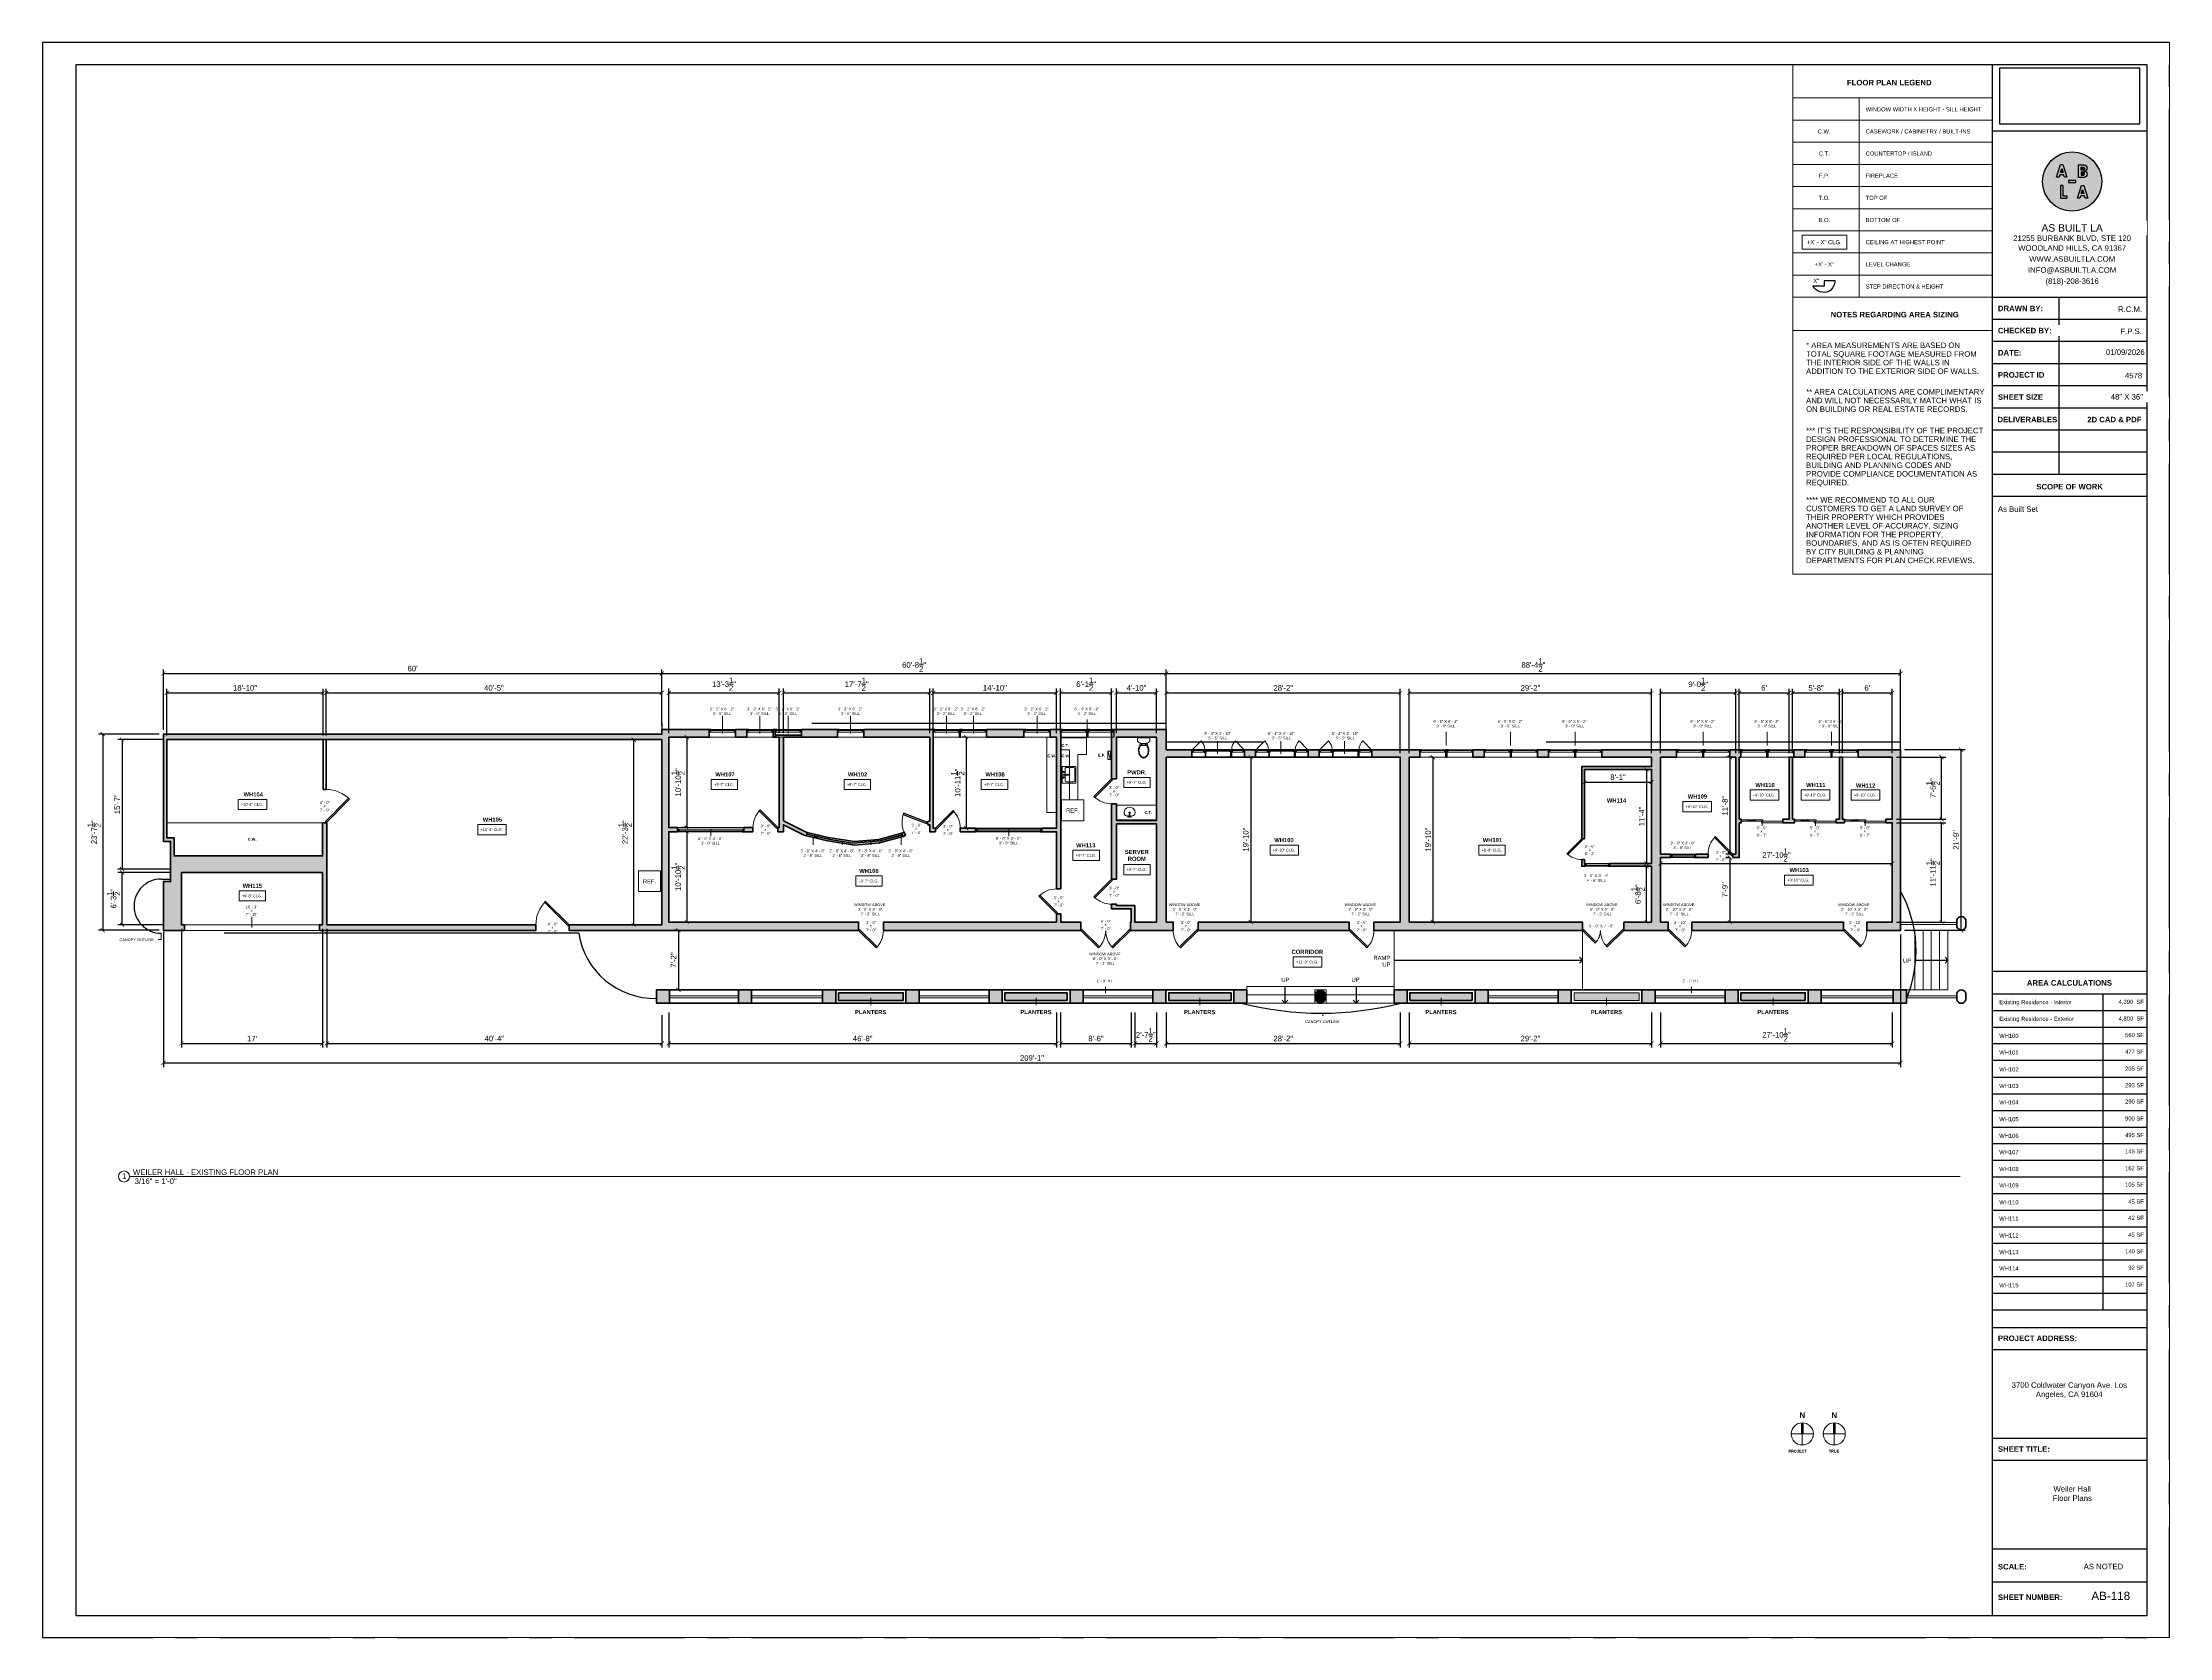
# Paper-space layout '19' of a CAD drawing. Header units: inches. Extents: x 0 to 48, y 0 to 36.
# The model-space entities are those that its viewports show. They can reach past a viewport. Long polylines and large blocks are cut down to what shows.
import ezdxf

# ---------------------------------------------------------------- set-up
doc = ezdxf.new("R2010")
doc.units = ezdxf.units.IN
doc.header["$MEASUREMENT"] = 0
doc.set_wipeout_variables(frame=1)
doc.linetypes.add('CENTERX2', pattern=[4, 2.5, -0.5, 0.5, -0.5])
doc.linetypes.add('HIDDEN2', pattern=[0.1875, 0.125, -0.0625])
for name, color, linetype, lineweight in [('A-ANNO', 2, 'Continuous', 5), ('A-ANNO-DIMS', 1, 'Continuous', 9), ('A-CASE', 4, 'Continuous', 9), ('A-COLS', 3, 'Continuous', 9), ('A-DETAIL-1', 4, 'Continuous', 40), ('A-DETAIL-2', 20, 'Continuous', 25), ('A-DETAIL-3', 40, 'Continuous', 15), ('A-DETL-THIN', 151, 'Continuous', 9), ('A-DOOR', 1, 'Continuous', 18), ('A-EQPT', 150, 'Continuous', 9), ('A-FIXT', 150, 'Continuous', 9), ('A-FLOR', 6, 'Continuous', 18), ('A-GLAZ', 2, 'Continuous', 30), ('A-HIDDEN', 2, 'HIDDEN2', 18), ('A-RAILING', 4, 'Continuous', 9), ('A-WALL', 3, 'Continuous', 40), ('A-WINDOWS', 2, 'Continuous', 18)]:
    doc.layers.add(name, color=color, linetype=linetype, lineweight=lineweight)
doc.layers.add('A-HATCH', color=9, linetype='Continuous')
doc.layers.add('A-TB', color=7, linetype='Continuous')
doc.styles.add('Arial', font='arial.ttf')
doc.styles.add('Arial_1', font='arial.ttf', dxfattribs={"height": 0.0625})
doc.styles.add('Arial_2', font='arial.ttf', dxfattribs={"height": 3})
doc.styles.add('Arial_3', font='arial.ttf', dxfattribs={"height": 0.125})
doc.styles.add('Arial_4', font='arial.ttf', dxfattribs={"height": 3})
doc.styles.add('Arial_5', font='arial.ttf', dxfattribs={"height": 0.09375})
doc.styles.add('Arial_B', font='arialbd.ttf', dxfattribs={"height": 4.5})
doc.styles.add('Arial_B_1', font='arialbd.ttf', dxfattribs={"height": 3})
doc.styles.add('Arial_B_2', font='arialbd.ttf', dxfattribs={"height": 0.125})
doc.styles.add('Arial_B_3', font='arialbd.ttf', dxfattribs={"height": 0.0625})
doc.styles.add('Jay Cad', font='arial.ttf', dxfattribs={"height": 0.125})
doc.styles.add('JC', font='arial.ttf', dxfattribs={"height": 0.125})
doc.dimstyles.new('Jay Cad - DIMS', dxfattribs={"dimtxt": 0.125, "dimasz": 0.09375, "dimexe": 0.09375, "dimexo": 0.09375, "dimgap": 0.046875, "dimtad": 1, "dimdec": 1, "dimzin": 0, "dimdsep": 46, "dimlunit": 4, "dimtxsty": 'Jay Cad', "dimblk": 'ARCHTICK', "dimcen": 0.09, "dimclrd": 1, "dimclre": 1, "dimclrt": 256, "dimadec": 0, "dimazin": 0, "dimtfac": 1, "dimtdec": 1, "dimtofl": 0, "dimtmove": 1, "dimatfit": 3, "dimfxl": 1, "dimtolj": 1, "dimtzin": 0, "dimarcsym": 0})
picture_1 = doc.add_image_def('image1.png', size_in_pixel=(151, 61))

# ---------------------------------------------------------------- blocks, each defined once
blk = doc.blocks.new('JC_DOOR_SINGLE PANEL - SINGLE DOOR-1450546-Weiler Hall - Main Floor Plan Existing')
at = {"layer": 'A-DOOR', "lineweight": 30}
for p, q in [((-7.5, 29), (-8.9, 27.5)), ((-8.9, 27.5), (16.6, 2.1)), ((18, 3.5), (-7.5, 29)), ((16.6, 2.1), (18, 3.5))]:
    blk.add_line(p, q, dxfattribs=at)
at = {"layer": 'A-DOOR', "lineweight": 9}
blk.add_arc((18, 3.5), 36, 135, 180, dxfattribs=at)
blk = doc.blocks.new('BEST_Toilet-Floor_Mount-KOHLER-Cimarron-K-5310 - Not A Type-See Type Catalog-832360-Weiler Hall - Main Floor Plan Existing')
at = {"layer": 'A-FIXT'}
for p, q in [((8.8, -1), (-8.8, -1)), ((-8.8, -1), (-8.8, -6)), ((4.2, -11.5), (-4.3, -11.5)), ((4.2, -11.8), (-4.3, -11.8)), ((-3.5, -9.7), (-2, -9.7)), ((-3.5, -9.7), (-3.5, -11.5)), ((-2, -11.5), (-2, -9.7)), ((2, -9.7), (3.5, -9.7)), ((2, -9.7), (2, -11.5)), ((3.5, -11.5), (3.5, -9.7)), ((8.8, -6), (8.8, -1))]:
    blk.add_line(p, q, dxfattribs=at)
for centre, radius, start, end in [((-3.2, -1.6), 7.1, 217.5906, 254.5518), ((3.3, -18.8), 10.9, 157.4214, 190.5786), ((6.8, -18.7), 14.4, 188.417, 209.583), ((-3.3, -16.1), 3.75, 141.6816, 157.4214), ((-7.7, -12.7), 1.75, 321.6816, 345.6648), ((-51, -1.6), 46.5, 345.6648, 349.205), ((3.6, -20.6), 10.7, 209.583, 230.417), ((-23.4, -6.9), 18.4, 349.205, 354.9347), ((0.8, 24), 33, 259.7563, 268.6223), ((-4.3, -11.8), 0.299, 90, 175.6962), ((0.1, -24.8), 5.17, 230.417, 269.359), ((-0.8, 24), 33, 271.3777, 280.2437), ((-0.1, -24.8), 5.17, 270.641, 309.583), ((-3.6, -20.6), 10.7, 309.583, 330.417), ((4.2, -11.8), 0.299, 4.3025, 90), ((3.2, -1.6), 7.1, 285.4482, 322.4094), ((23.4, -6.9), 18.4, 185.0653, 190.795), ((51, -1.6), 46.5, 190.795, 194.3352), ((-6.8, -18.7), 14.4, 330.417, 351.583), ((7.7, -12.7), 1.75, 194.3352, 218.3184), ((3.3, -16.1), 3.75, 22.5786, 38.3184), ((-3.3, -18.8), 10.9, 349.4214, 22.5786)]:
    blk.add_arc(centre, radius, start, end, dxfattribs=at)
for centre, major_axis, ratio, start_param, end_param in [((2.5, -19.1), (-5.56, 7.41), 0.998758, 0.685563, 1.075947), ((10.2, -18), (-7.4, 15.3), 0.996871, 1.268614, 1.423842), ((10.5, -21.2), (-5.7, 16.6), 0.997479, 0.891055, 0.994325), ((5, -19.6), (-6.32, 9.77), 0.999003, 1.302763, 1.707421), ((14.8, -22.7), (-6.7, 21), 0.99726, 0.748253, 0.914402), ((-4.3, -11.9), (-0.144, 0), 0.998055, 4.719691, 5.772222), ((5.4, -19.3), (-8.84, 8.28), 0.998783, 1.463765, 1.511024), ((-5.5, -19.3), (8.86, 8.26), 0.998854, 4.77451, 4.823535), ((-5.1, -19.6), (6.48, 9.66), 0.999368, 4.593631, 4.996279), ((4.2, -11.9), (0.144, 0), 0.99807, 0.508647, 1.561187), ((-14.8, -22.7), (5.5, 21.4), 0.996876, 5.312572, 5.478562), ((-10.6, -21.2), (5.4, 16.7), 0.997344, 5.270344, 5.373801), ((-10.2, -18), (7.5, 15.3), 0.997058, 4.86643, 5.021783), ((-2.6, -19.1), (5.48, 7.47), 0.998725, 5.196526, 5.58692)]:
    blk.add_ellipse(centre, major_axis=major_axis, ratio=ratio, start_param=start_param, end_param=end_param, dxfattribs=at)
for points in [[(-6.7, -16.9), (-6.8, -17.5), (-7, -18.7), (-6.9, -19.9), (-6.8, -20.5)], [(-6.8, -20.5), (-6.8, -21), (-6.6, -21.8), (-6.4, -22.7), (-6.2, -23.1)], [(-6.1, -15.1), (-6.2, -15.4), (-6.4, -16), (-6.6, -16.6), (-6.7, -16.9)], [(-6.2, -23.1), (-6, -23.9), (-5.3, -25.4), (-4.4, -26.7), (-3.9, -27.3)], [(-4.6, -11.8), (-4.9, -12.3), (-5.5, -13.4), (-5.9, -14.5), (-6.1, -15.1)], [(-3.9, -27.3), (-3.8, -27.4), (-3.7, -27.5), (-3.6, -27.6), (-3.5, -27.7)], [(3.9, -27.3), (4.4, -26.7), (5.3, -25.4), (5.9, -23.9), (6.2, -23.1)], [(6.1, -15.1), (5.9, -14.5), (5.4, -13.4), (4.8, -12.3), (4.5, -11.8)], [(6.6, -16.9), (6.5, -16.6), (6.4, -16), (6.2, -15.4), (6.1, -15.1)], [(6.2, -23.1), (6.3, -22.7), (6.5, -21.8), (6.7, -21), (6.8, -20.5)], [(6.8, -20.5), (6.9, -19.9), (6.9, -18.7), (6.8, -17.5), (6.6, -16.9)]]:
    blk.add_open_spline(points, degree=3, dxfattribs=at)
for points, knots in [([(-3.5, -27.7), (-3.3, -27.9), (-2.9, -28.3), (-2.1, -28.8), (-0.9, -29.2), (0.4, -29.2), (1.3, -29), (2.1, -28.8), (2.6, -28.5), (3, -28.1), (3.3, -27.9), (3.5, -27.7)], [0, 0, 0, 0, 0.1, 0.2, 0.4, 0.55, 0.7, 0.775, 0.85, 0.925, 1, 1, 1, 1]), ([(-3.4, -27.6), (-3.2, -27.8), (-2.8, -28.1), (-2.2, -28.5), (-1.5, -28.8), (-0.5, -29), (0.7, -29), (1.9, -28.6), (2.8, -28.1), (3.1, -27.8), (3.3, -27.6)], [0, 0, 0, 0, 0.1, 0.2, 0.3, 0.4, 0.6, 0.8, 0.9, 1, 1, 1, 1]), ([(3.5, -27.7), (3.5, -27.6), (3.7, -27.5), (3.8, -27.3), (3.9, -27.3)], [-1.50814179, -1.50814179, -1.50814179, -1.50814179, -1.48416303, -1.45965057, -1.45965057, -1.45965057, -1.45965057])]:
    blk.add_open_spline(points, degree=3, knots=knots, dxfattribs=at)
blk = doc.blocks.new('Sink Vanity-Round - 19_ x 19_-1451492-Weiler Hall - Main Floor Plan Existing')
at = {"layer": 'A-FIXT'}
for p, q in [((3.4, 9.7), (3.4, 5.4)), ((4.2, 9.7), (4.2, 5.4))]:
    blk.add_line(p, q, dxfattribs=at)
for centre, radius, start, end in [((3.8, 3.4), 7.93, 165.3071, 14.6929), ((0.1, 4.1), 4.12, 120.7927, 162.1904), ((3.8, -9.2), 17.8, 91.2067, 109.2086), ((1.8, 9.7), 0.5, 360, 180), ((1.8, 9.7), 0.5, 180, 360), ((3.8, 3.4), 0.813, 360, 180), ((3.8, 3.4), 0.813, 180, 360), ((3.8, 9.7), 0.375, 360, 180), ((3.8, 5.4), 0.375, 180, 360), ((3.8, -9.2), 17.8, 70.7914, 88.7933), ((5.8, 9.7), 0.5, 360, 180), ((5.8, 9.7), 0.5, 180, 360), ((7.6, 4.1), 4.12, 17.8096, 59.2073)]:
    blk.add_arc(centre, radius, start, end, dxfattribs=at)
blk = doc.blocks.new('JC_FIXED WINDOW - MUNTIN - FIXED WINDOW-1451937-Weiler Hall - Main Floor Plan Existing')
at = {"layer": 'A-GLAZ'}
for p, q in [((-19, -5.5), (-19, 5.5)), ((19, -5.5), (19, 5.5)), ((-19, -2), (-17.75, -2)), ((-16.25, -5.5), (-19, -5.5)), ((-18.5, -5.5), (-18.5, -3.75)), ((-18.5, -3.75), (-17.75, -3.75)), ((-17.75, -3.75), (-17.75, -2)), ((-16.25, -3.75), (-17.75, -3.75)), ((-16.25, -5.5), (-16.25, -3.75)), ((16.25, -3.75), (18.5, -3.75)), ((16.25, -5.5), (16.25, -3.75)), ((16.25, -5.5), (19, -5.5)), ((17.75, -2), (19, -2)), ((17.75, -3.75), (17.75, -2)), ((18.5, -5.5), (18.5, -3.75))]:
    blk.add_line(p, q, dxfattribs=at)
at = {"layer": 'A-GLAZ', "lineweight": 9}
for p, q in [((17.75, -2), (-17.75, -2)), ((16.25, -5.5), (-16.25, -5.5))]:
    blk.add_line(p, q, dxfattribs=at)
at = {"layer": 'A-GLAZ', "lineweight": 40}
blk.add_line((-16.25, -4.625), (16.25, -4.625), dxfattribs=at)
at = {"layer": 'A-WINDOWS'}
for p, q in [((-19, 5.5), (19, 5.5)), ((19, -5.5), (-19, -5.5))]:
    blk.add_line(p, q, dxfattribs=at)
blk = doc.blocks.new('JC_KITCHEN SINK - SINK-1453488-Weiler Hall - Main Floor Plan Existing')
at = {"layer": 'A-FIXT'}
for p, q in [((12.6, 10.1), (-11.4, 10.1)), ((-11.4, 10.1), (-11.4, -9.9)), ((-9.9, 3.6), (-9.9, -6.4)), ((0.1, 5.6), (-7.9, 5.6)), ((0.1, 7.8), (0.1, 2.1)), ((1.1, 7.8), (1.1, 2.1)), ((9.1, 5.6), (1.1, 5.6)), ((11.1, -6.4), (11.1, 3.6)), ((12.6, -9.9), (12.6, 10.1)), ((-11.4, -9.9), (12.6, -9.9)), ((-7.9, -8.4), (9.1, -8.4))]:
    blk.add_line(p, q, dxfattribs=at)
for centre, radius, start, end in [((-7.9, 3.6), 2, 90, 180), ((-3.4, 7.8), 1, 360, 180), ((-3.4, 7.8), 1, 180, 0), ((0.6, 0), 1, 360, 180), ((0.6, 0), 1, 180, 0), ((0.6, 7.8), 0.5, 360, 180), ((0.6, 2.1), 0.5, 180, 0), ((4.6, 7.8), 1, 360, 180), ((4.6, 7.8), 1, 180, 360), ((9.1, 3.6), 2, 360, 90), ((-7.9, -6.4), 2, 180, 270), ((9.1, -6.4), 2, 270, 0)]:
    blk.add_arc(centre, radius, start, end, dxfattribs=at)
blk = doc.blocks.new('JC_DOOR_SINGLE PANEL - SINGLE DOOR-1453630-Weiler Hall - Main Floor Plan Existing')
at = {"layer": 'A-DOOR', "lineweight": 30}
for p, q in [((-8.9, -27), (16.6, -1.6)), ((-7.5, -28.5), (-8.9, -27)), ((18, -3), (-7.5, -28.5)), ((16.6, -1.6), (18, -3))]:
    blk.add_line(p, q, dxfattribs=at)
at = {"layer": 'A-DOOR', "lineweight": 9}
blk.add_arc((18, -3), 36, 180, 225, dxfattribs=at)
blk = doc.blocks.new('JC_DOUBLE DOOR - DOUBLE DOOR-1453999-Weiler Hall - Main Floor Plan Existing')
at = {"layer": 'A-DOOR', "lineweight": 30}
for p, q in [((-36, 6), (-10.5, 31.5)), ((-10.5, 31.5), (-9.1, 30)), ((10.5, 31.5), (9.1, 30)), ((36, 6), (10.5, 31.5)), ((-34.6, 4.6), (-36, 6)), ((-9.1, 30), (-34.6, 4.6)), ((9.1, 30), (34.6, 4.6)), ((34.6, 4.6), (36, 6))]:
    blk.add_line(p, q, dxfattribs=at)
at = {"layer": 'A-DOOR', "lineweight": 9}
for centre, start, end in [((-36, 6), 0, 45), ((36, 6), 135, 180)]:
    blk.add_arc(centre, 36, start, end, dxfattribs=at)
blk = doc.blocks.new('JC_DOOR_SINGLE PANEL - SINGLE DOOR-1454725-Weiler Hall - Main Floor Plan Existing')
at = {"layer": 'A-DOOR', "lineweight": 30}
for p, q in [((-8.9, -26.5), (16.6, -1.1)), ((-7.5, -28), (-8.9, -26.5)), ((18, -2.5), (-7.5, -28)), ((16.6, -1.1), (18, -2.5))]:
    blk.add_line(p, q, dxfattribs=at)
at = {"layer": 'A-DOOR', "lineweight": 9}
blk.add_arc((18, -2.5), 36, 180, 225, dxfattribs=at)
blk = doc.blocks.new('JC_FIXED WINDOW - MUNTIN - FIXED WINDOW-1454824-Weiler Hall - Main Floor Plan Existing')
at = {"layer": 'A-GLAZ'}
for p, q in [((-48, 2.5), (-48, -2.5)), ((-45.25, 2.5), (-48, 2.5)), ((-47.5, 2.5), (-47.5, 0.75)), ((-47.5, 0.75), (-46.75, 0.75)), ((-45.25, 0.75), (-46.75, 0.75)), ((-46.75, 0.75), (-46.75, -1)), ((-45.25, 2.5), (-45.25, 0.75)), ((45.25, 2.5), (48, 2.5)), ((45.25, 2.5), (45.25, 0.75)), ((45.25, 0.75), (47.5, 0.75)), ((46.75, 0.75), (46.75, -1)), ((47.5, 2.5), (47.5, 0.75)), ((48, 2.5), (48, -2.5)), ((-48, -1), (-46.75, -1)), ((46.75, -1), (48, -1))]:
    blk.add_line(p, q, dxfattribs=at)
at = {"layer": 'A-GLAZ', "lineweight": 9}
for p, q in [((45.25, 2.5), (-45.25, 2.5)), ((46.75, -1), (-46.75, -1))]:
    blk.add_line(p, q, dxfattribs=at)
at = {"layer": 'A-GLAZ', "lineweight": 40}
blk.add_line((-45.25, 1.625), (45.25, 1.625), dxfattribs=at)
at = {"layer": 'A-WINDOWS'}
for p, q in [((48, 2.5), (-48, 2.5)), ((-48, -2.5), (48, -2.5))]:
    blk.add_line(p, q, dxfattribs=at)
blk = doc.blocks.new('JC_DOOR_SINGLE PANEL - SINGLE DOOR-1456345-Weiler Hall - Main Floor Plan Existing')
at = {"layer": 'A-DOOR', "lineweight": 30}
for p, q in [((-7.5, 28), (-8.9, 26.5)), ((-8.9, 26.5), (16.6, 1.1)), ((18, 2.5), (-7.5, 28)), ((16.6, 1.1), (18, 2.5))]:
    blk.add_line(p, q, dxfattribs=at)
at = {"layer": 'A-DOOR', "lineweight": 9}
blk.add_arc((18, 2.5), 36, 135, 180, dxfattribs=at)
blk = doc.blocks.new('JC_DOOR_SINGLE PANEL - SINGLE DOOR-1457532-Weiler Hall - Main Floor Plan Existing')
at = {"layer": 'A-DOOR', "lineweight": 30}
for p, q in [((-7.5, 28.5), (-8.9, 27)), ((-8.9, 27), (16.6, 1.6)), ((18, 3), (-7.5, 28.5)), ((16.6, 1.6), (18, 3))]:
    blk.add_line(p, q, dxfattribs=at)
at = {"layer": 'A-DOOR', "lineweight": 9}
blk.add_arc((18, 3), 36, 135, 180, dxfattribs=at)
blk = doc.blocks.new('JC_FIXED WINDOW - MUNTIN - FIXED WINDOW-1457585-Weiler Hall - Main Floor Plan Existing')
at = {"layer": 'A-GLAZ'}
for p, q in [((-48, 3), (-48, -3)), ((-45.25, 3), (-48, 3)), ((-47.5, 3), (-47.5, 1.25)), ((-47.5, 1.25), (-46.75, 1.25)), ((-45.25, 1.25), (-46.75, 1.25)), ((-46.75, 1.25), (-46.75, -0.5)), ((-45.25, 3), (-45.25, 1.25)), ((45.25, 3), (48, 3)), ((45.25, 3), (45.25, 1.25)), ((45.25, 1.25), (47.5, 1.25)), ((46.75, 1.25), (46.75, -0.5)), ((47.5, 3), (47.5, 1.25)), ((48, 3), (48, -3)), ((-48, -0.5), (-46.75, -0.5)), ((46.75, -0.5), (48, -0.5))]:
    blk.add_line(p, q, dxfattribs=at)
at = {"layer": 'A-GLAZ', "lineweight": 9}
for p, q in [((45.25, 3), (-45.25, 3)), ((46.75, -0.5), (-46.75, -0.5))]:
    blk.add_line(p, q, dxfattribs=at)
at = {"layer": 'A-GLAZ', "lineweight": 40}
blk.add_line((-45.25, 2.125), (45.25, 2.125), dxfattribs=at)
at = {"layer": 'A-WINDOWS'}
for p, q in [((48, 3), (-48, 3)), ((-48, -3), (48, -3))]:
    blk.add_line(p, q, dxfattribs=at)
blk = doc.blocks.new('JC_DOOR_SINGLE PANEL - SINGLE DOOR-1458442-Weiler Hall - Main Floor Plan Existing')
at = {"layer": 'A-DOOR', "lineweight": 30}
for p, q in [((-7.5, 31.5), (-8.9, 30)), ((18, 6), (-7.5, 31.5)), ((-8.9, 30), (16.6, 4.6)), ((16.6, 4.6), (18, 6))]:
    blk.add_line(p, q, dxfattribs=at)
at = {"layer": 'A-DOOR', "lineweight": 9}
blk.add_arc((18, 6), 36, 135, 180, dxfattribs=at)
blk = doc.blocks.new('JC_DOOR_SINGLE PANEL - SINGLE DOOR-1459273-Weiler Hall - Main Floor Plan Existing')
at = {"layer": 'A-DOOR', "lineweight": 30}
for p, q in [((-8.9, -30), (16.6, -4.6)), ((-7.5, -31.5), (-8.9, -30)), ((18, -6), (-7.5, -31.5)), ((16.6, -4.6), (18, -6))]:
    blk.add_line(p, q, dxfattribs=at)
at = {"layer": 'A-DOOR', "lineweight": 9}
blk.add_arc((18, -6), 36, 180, 225, dxfattribs=at)
blk = doc.blocks.new('Window_Casement_3 Panels_Middle fixed_Large Size - 6 4 x 3 10-1470841-Weiler Hall - Main Floor Plan Existing')
at = {"layer": 'A-GLAZ'}
for p, q in [((-38, 5.5), (-38, -5.5)), ((-35.25, 5.5), (-38, 5.5)), ((-38, 2), (-36.75, 2)), ((-37.5, 5.5), (-37.5, 3.75)), ((-37.5, 3.75), (-36.75, 3.75)), ((-35.25, 3.75), (-36.75, 3.75)), ((-36.75, 3.75), (-36.75, 2)), ((-35.25, 5.5), (-35.25, 3.75)), ((-21.75, 5.5), (-19, 5.5)), ((-21.75, 5.5), (-21.75, 3.75)), ((-21.75, 3.75), (-20.25, 3.75)), ((-20.25, 3.75), (-20.25, 2)), ((-19.5, 3.75), (-20.25, 3.75)), ((-20.25, 2), (-19, 2)), ((-19.5, 5.5), (-19.5, 3.75)), ((-19, 5.5), (-19, -5.5)), ((-19, 5.5), (-18.25, 5.5)), ((-18.25, 3), (-18.25, 5.5)), ((-18.25, 4.75), (-18.25, 3)), ((-18.25, 4.75), (-16.5, 4.75)), ((-18.25, 3), (-16.5, 3)), ((-18.25, 3), (-17.75, 3)), ((-17.75, -5.5), (-17.75, 3)), ((-16.5, 4.75), (-16.5, 3)), ((16.5, 4.75), (16.5, 3)), ((18.25, 4.75), (16.5, 4.75)), ((18.25, 3), (16.5, 3)), ((17.75, 3), (18.25, 3)), ((17.75, 3), (17.75, -5.5)), ((18.25, 3), (18.25, 5.5)), ((19, 5.5), (18.25, 5.5)), ((18.25, 4.75), (18.25, 3)), ((19, 5.5), (19, -5.5)), ((21.75, 5.5), (19, 5.5)), ((20.25, 2), (19, 2)), ((19.5, 5.5), (19.5, 3.75)), ((19.5, 3.75), (20.25, 3.75)), ((21.75, 3.75), (20.25, 3.75)), ((20.25, 3.75), (20.25, 2)), ((21.75, 5.5), (21.75, 3.75)), ((35.25, 5.5), (38, 5.5)), ((35.25, 5.5), (35.25, 3.75)), ((35.25, 3.75), (36.75, 3.75)), ((36.75, 3.75), (36.75, 2)), ((37.5, 3.75), (36.75, 3.75)), ((38, 2), (36.75, 2)), ((37.5, 5.5), (37.5, 3.75)), ((38, 5.5), (38, -5.5)), ((-17.75, -5.5), (-19, -5.5)), ((17.75, -5.5), (19, -5.5))]:
    blk.add_line(p, q, dxfattribs=at)
at = {"layer": 'A-GLAZ', "lineweight": 9}
for p, q in [((-20.25, 2), (-36.75, 2)), ((-35.25, 5.5), (-21.75, 5.5)), ((20.25, 2), (36.75, 2)), ((35.25, 5.5), (21.75, 5.5))]:
    blk.add_line(p, q, dxfattribs=at)
at = {"layer": 'A-GLAZ', "lineweight": 40}
for p, q in [((-35.25, 4.625), (-21.75, 4.625)), ((-16.5, 3.875), (16.5, 3.875)), ((35.25, 4.625), (21.75, 4.625))]:
    blk.add_line(p, q, dxfattribs=at)
at = {"layer": 'A-WINDOWS'}
for p, q in [((-19, 5.5), (-38, 5.5)), ((19, 5.5), (38, 5.5)), ((-38, -5.5), (-19, -5.5)), ((38, -5.5), (19, -5.5))]:
    blk.add_line(p, q, dxfattribs=at)
at = {"layer": 'A-WINDOWS', "lineweight": 9}
for p, q in [((-37.5, 5.5), (-24.772, 18.228)), ((37.5, 5.5), (24.772, 18.228))]:
    blk.add_line(p, q, dxfattribs=at)
for centre, start, end in [((-37.5, 5.5), 360, 45), ((37.5, 5.5), 135, 180)]:
    blk.add_arc(centre, 18, start, end, dxfattribs=at)
blk = doc.blocks.new('JC_DOOR_SINGLE PANEL - SINGLE DOOR-1472945-Weiler Hall - Main Floor Plan Existing')
at = {"layer": 'A-DOOR', "lineweight": 30}
for p, q in [((-8.5, -28.6), (15.6, -4.6)), ((-7, -30), (-8.5, -28.6)), ((17, -6), (-7, -30)), ((15.6, -4.6), (17, -6))]:
    blk.add_line(p, q, dxfattribs=at)
at = {"layer": 'A-DOOR', "lineweight": 9}
blk.add_arc((17, -6), 34, 180, 225, dxfattribs=at)
blk = doc.blocks.new('JC_FIXED WINDOW - MUNTIN - FIXED WINDOW-1460296-Weiler Hall - Main Floor Plan Existing')
at = {"layer": 'A-GLAZ'}
for p, q in [((-19, 5.5), (-19, -5.5)), ((-16.25, 5.5), (-19, 5.5)), ((-19, 2), (-17.75, 2)), ((-18.5, 5.5), (-18.5, 3.75)), ((-18.5, 3.75), (-17.75, 3.75)), ((-16.25, 3.75), (-17.75, 3.75)), ((-17.75, 3.75), (-17.75, 2)), ((-16.25, 5.5), (-16.25, 3.75)), ((16.25, 5.5), (19, 5.5)), ((16.25, 5.5), (16.25, 3.75)), ((16.25, 3.75), (18.5, 3.75)), ((17.75, 3.75), (17.75, 2)), ((17.75, 2), (19, 2)), ((18.5, 5.5), (18.5, 3.75)), ((19, 5.5), (19, -5.5))]:
    blk.add_line(p, q, dxfattribs=at)
at = {"layer": 'A-GLAZ', "lineweight": 9}
for p, q in [((17.75, 2), (-17.75, 2)), ((16.25, 5.5), (-16.25, 5.5))]:
    blk.add_line(p, q, dxfattribs=at)
at = {"layer": 'A-GLAZ', "lineweight": 40}
blk.add_line((-16.25, 4.625), (16.25, 4.625), dxfattribs=at)
at = {"layer": 'A-WINDOWS'}
for p, q in [((19, 5.5), (-19, 5.5)), ((-19, -5.5), (19, -5.5))]:
    blk.add_line(p, q, dxfattribs=at)
blk = doc.blocks.new('JC_DOOR_SINGLE PANEL - SINGLE DOOR-1461745-Weiler Hall - Main Floor Plan Existing')
at = {"layer": 'A-DOOR', "lineweight": 30}
for p, q in [((-6.2, 23.2), (-7.6, 21.8)), ((-7.6, 21.8), (13.6, 0.6)), ((15, 2), (-6.2, 23.2)), ((13.6, 0.6), (15, 2))]:
    blk.add_line(p, q, dxfattribs=at)
at = {"layer": 'A-DOOR', "lineweight": 9}
blk.add_arc((15, 2), 30, 135, 180, dxfattribs=at)
blk = doc.blocks.new('JC_FIXED WINDOW - MUNTIN - FIXED WINDOW-1462060-Weiler Hall - Main Floor Plan Existing')
at = {"layer": 'A-GLAZ'}
for p, q in [((-18, 2), (-18, -2)), ((-15.25, 2), (-18, 2)), ((-17.5, 2), (-17.5, 0.25)), ((-17.5, 0.25), (-16.75, 0.25)), ((-15.25, 0.25), (-16.75, 0.25)), ((-16.75, 0.25), (-16.75, -1.5)), ((-15.25, 2), (-15.25, 0.25)), ((15.25, 2), (18, 2)), ((15.25, 2), (15.25, 0.25)), ((15.25, 0.25), (17.5, 0.25)), ((16.75, 0.25), (16.75, -1.5)), ((17.5, 2), (17.5, 0.25)), ((18, 2), (18, -2)), ((-18, -1.5), (-16.75, -1.5)), ((16.75, -1.5), (18, -1.5))]:
    blk.add_line(p, q, dxfattribs=at)
at = {"layer": 'A-GLAZ', "lineweight": 9}
for p, q in [((15.25, 2), (-15.25, 2)), ((16.75, -1.5), (-16.75, -1.5))]:
    blk.add_line(p, q, dxfattribs=at)
at = {"layer": 'A-GLAZ', "lineweight": 40}
blk.add_line((-15.25, 1.125), (15.25, 1.125), dxfattribs=at)
at = {"layer": 'A-WINDOWS'}
for p, q in [((18, 2), (-18, 2)), ((-18, -2), (18, -2))]:
    blk.add_line(p, q, dxfattribs=at)
blk = doc.blocks.new('JC_DOOR_SINGLE PANEL - SINGLE DOOR-1462390-Weiler Hall - Main Floor Plan Existing')
at = {"layer": 'A-DOOR', "lineweight": 30}
for p, q in [((-7, 30), (-8.5, 28.6)), ((-8.5, 28.6), (15.6, 4.6)), ((17, 6), (-7, 30)), ((15.6, 4.6), (17, 6))]:
    blk.add_line(p, q, dxfattribs=at)
at = {"layer": 'A-DOOR', "lineweight": 9}
blk.add_arc((17, 6), 34, 135, 180, dxfattribs=at)
blk = doc.blocks.new('JC_FIXED WINDOW - MUNTIN - FIXED WINDOW-1463137-Weiler Hall - Main Floor Plan Existing')
at = {"layer": 'A-GLAZ'}
for p, q in [((-18, 2.5), (-18, -2.5)), ((-15.25, 2.5), (-18, 2.5)), ((-17.5, 2.5), (-17.5, 0.75)), ((-17.5, 0.75), (-16.75, 0.75)), ((-15.25, 0.75), (-16.75, 0.75)), ((-16.75, 0.75), (-16.75, -1)), ((-15.25, 2.5), (-15.25, 0.75)), ((15.25, 2.5), (18, 2.5)), ((15.25, 2.5), (15.25, 0.75)), ((15.25, 0.75), (17.5, 0.75)), ((16.75, 0.75), (16.75, -1)), ((17.5, 2.5), (17.5, 0.75)), ((18, 2.5), (18, -2.5)), ((-18, -1), (-16.75, -1)), ((16.75, -1), (18, -1))]:
    blk.add_line(p, q, dxfattribs=at)
at = {"layer": 'A-GLAZ', "lineweight": 9}
for p, q in [((15.25, 2.5), (-15.25, 2.5)), ((16.75, -1), (-16.75, -1))]:
    blk.add_line(p, q, dxfattribs=at)
at = {"layer": 'A-GLAZ', "lineweight": 40}
blk.add_line((-15.25, 1.625), (15.25, 1.625), dxfattribs=at)
at = {"layer": 'A-WINDOWS'}
for p, q in [((18, 2.5), (-18, 2.5)), ((-18, -2.5), (18, -2.5))]:
    blk.add_line(p, q, dxfattribs=at)
blk = doc.blocks.new('JC_SLIDING DOOR_GLASS - SLIDING DOOR - GLASS-1463932-Weiler Hall - Main Floor Plan Existing')
at = {"layer": 'A-DETAIL-1', "lineweight": 18}
blk.add_hatch(color=256, dxfattribs=at).paths.add_polyline_path([(12, 4.5), (9, 4), (12, 3.5)])
at = {"layer": 'A-DETAIL-1'}
for p, q in [((12, 4.5), (9, 4)), ((21, 4), (9, 4)), ((9, 4), (12, 3.5)), ((12, 3.5), (12, 4.5))]:
    blk.add_line(p, q, dxfattribs=at)
at = {"layer": 'A-DOOR'}
for p, q in [((1, 7.5), (-30, 7.5)), ((-30, 7.5), (-30, 5.5)), ((-30, 5.5), (1, 5.5)), ((30, 5.5), (-1, 5.5)), ((-1, 5.5), (-1, 3.5)), ((-1, 3.5), (30, 3.5)), ((1, 5.5), (1, 7.5)), ((30, 3.5), (30, 5.5))]:
    blk.add_line(p, q, dxfattribs=at)
blk = doc.blocks.new('JC_COLUMN SQUARE - COLUMN - SQUARE-1468061-Weiler Hall - Main Floor Plan Existing')
at = {"layer": 'A-COLS'}
for p, q in [((-0.9, 9.5), (-8, 9.5)), ((-8, 9.5), (-8, -9.5)), ((8, 9.5), (0.2, 9.5)), ((8, -9.5), (8, 9.5)), ((-8, -9.5), (-2.3, -9.5)), ((1.6, -9.5), (8, -9.5))]:
    blk.add_line(p, q, dxfattribs=at)
blk = doc.blocks.new('Floors 1 - Floors 1-1469227-Weiler Hall - Main Floor Plan Existing')
at = {"layer": 'A-FLOR'}
for p, q in [((514, 75.9), (514, -5.2)), ((786, -10.1), (786, 75.9)), ((1266, -10.1), (1254, -10.1))]:
    blk.add_line(p, q, dxfattribs=at)
blk = doc.blocks.new('Railings 1 - Railings 1-1472035-Weiler Hall - Main Floor Plan Existing')
at = {"layer": 'A-RAILING'}
for p, q in [((1327, 87.2), (1245.5, 87.2)), ((1245.5, 84.2), (1327, 84.2))]:
    blk.add_line(p, q, dxfattribs=at)
blk = doc.blocks.new('Railings 2 - Railings 1-1472232-Weiler Hall - Main Floor Plan Existing')
at = {"layer": 'A-RAILING'}
for p, q in [((1235, 87.2), (1131, 87.2)), ((1131, 84.2), (1235, 84.2)), ((1327, 87.2), (1254, 87.2)), ((1254, 84.2), (1327, 84.2))]:
    blk.add_line(p, q, dxfattribs=at)
blk = doc.blocks.new('Railings 3 - Railings 1-1472551-Weiler Hall - Main Floor Plan Existing')
at = {"layer": 'A-RAILING'}
for p, q in [((992, -18.5), (891, -18.5)), ((891, -21.5), (992, -21.5))]:
    blk.add_line(p, q, dxfattribs=at)
blk = doc.blocks.new('Railings 4 - Railings 1-1472608-Weiler Hall - Main Floor Plan Existing')
at = {"layer": 'A-RAILING'}
for p, q in [((992, -18.5), (891, -18.5)), ((891, -21.5), (992, -21.5))]:
    blk.add_line(p, q, dxfattribs=at)
blk = doc.blocks.new('Railings 5 - Railings 1-1472708-Weiler Hall - Main Floor Plan Existing')
at = {"layer": 'A-RAILING'}
for p, q in [((992, -18.5), (891.5, -18.5)), ((891.5, -21.5), (992, -21.5))]:
    blk.add_line(p, q, dxfattribs=at)
blk = doc.blocks.new('Railings 6 - Railings 1-1472726-Weiler Hall - Main Floor Plan Existing')
at = {"layer": 'A-RAILING'}
for p, q in [((992, -18.5), (891, -18.5)), ((891, -21.5), (992, -21.5))]:
    blk.add_line(p, q, dxfattribs=at)
blk = doc.blocks.new('Railings 7 - Railings 1-1472744-Weiler Hall - Main Floor Plan Existing')
at = {"layer": 'A-RAILING'}
for p, q in [((-433, -18.5), (-532.5, -18.5)), ((-532.5, -21.5), (-433, -21.5)), ((-311.5, -18.5), (-414, -18.5)), ((-414, -21.5), (-311.5, -21.5))]:
    blk.add_line(p, q, dxfattribs=at)
blk = doc.blocks.new('JC_DOOR_SINGLE PANEL - SINGLE DOOR-1473055-Weiler Hall - Main Floor Plan Existing')
at = {"layer": 'A-DOOR', "lineweight": 30}
for p, q in [((-5.4, 24.4), (-6.8, 23)), ((-6.8, 23), (11.6, 4.6)), ((13, 6), (-5.4, 24.4)), ((11.6, 4.6), (13, 6))]:
    blk.add_line(p, q, dxfattribs=at)
at = {"layer": 'A-DOOR', "lineweight": 9}
blk.add_arc((13, 6), 26, 135, 180, dxfattribs=at)
blk = doc.blocks.new('JC_DOOR_SINGLE PANEL - SINGLE DOOR-1473897-Weiler Hall - Main Floor Plan Existing')
at = {"layer": 'A-DOOR', "lineweight": 30}
for p, q in [((-9.9, 37.9), (-11.4, 36.5)), ((-11.4, 36.5), (22.6, 2.6)), ((24, 4), (-9.9, 37.9)), ((22.6, 2.6), (24, 4))]:
    blk.add_line(p, q, dxfattribs=at)
at = {"layer": 'A-DOOR', "lineweight": 9}
blk.add_arc((24, 4), 48, 135, 180, dxfattribs=at)
blk = doc.blocks.new('JC_OPENING DOOR - OPENING DOOR-1475725-Weiler Hall - Main Floor Plan Existing')
at = {"linetype": 'HIDDEN2'}
for p, q in [((97.2, 4), (-97.8, 4)), ((-97.8, -4), (97.2, -4))]:
    blk.add_line(p, q, dxfattribs=at)
for p, q in [((-97.8, 4), (-97.8, -4)), ((97.2, -4), (97.2, 4))]:
    blk.add_line(p, q)
blk = doc.blocks.new('JC_DOOR_SINGLE PANEL - SINGLE DOOR-1488024-Weiler Hall - Main Floor Plan Existing')
at = {"layer": 'A-DOOR', "lineweight": 30}
for p, q in [((-9.9, 35.9), (-11.4, 34.5)), ((-11.4, 34.5), (22.6, 0.6)), ((24, 2), (-9.9, 35.9)), ((22.6, 0.6), (24, 2))]:
    blk.add_line(p, q, dxfattribs=at)
at = {"layer": 'A-DOOR', "lineweight": 9}
blk.add_arc((24, 2), 48, 135, 180, dxfattribs=at)
blk = doc.blocks.new('JC_REF - REF-1487122-Weiler Hall - Main Floor Plan Existing')
at = {"layer": 'A-EQPT'}
for p, q in [((16, 14.4), (-16, 14.4)), ((-16, 14.4), (-16, -15.6)), ((16, -15.6), (16, 14.4)), ((-16, -15.6), (16, -15.6))]:
    blk.add_line(p, q, dxfattribs=at)
blk = doc.blocks.new('JC- existing door Tag_quad - JC- existing door Tag_quad-839775-Weiler Hall - Main Floor Plan Existing')
at = {"layer": 'A-ANNO', "insert": (-0.023, 0.038), "char_height": 0.0625, "width": 0.0505, "attachment_point": 1, "style": 'Arial_1', "bg_fill": 3, "box_fill_scale": 1.25, "bg_fill_color": 256, "bg_fill_true_color": 13158600, "bg_fill_transparency": 0}
blk.add_mtext('x', dxfattribs=at)
blk = doc.blocks.new('_ArchTick')
at = {"color": 0, "linetype": 'ByBlock', "const_width": 0.15}
blk.add_lwpolyline([(-0.5, -0.5), (0.5, 0.5)], dxfattribs=at)
blk = doc.blocks.new('*D2736')
at = {"layer": 'A-ANNO-DIMS', "color": 1, "lineweight": -2, "transparency": 16777216}
for p, q in [((77020.9, 4235.2), (77020.9, 4299.3)), ((77020.9, 4293.3), (77078.9, 4293.3)), ((77078.9, 4235.2), (77078.9, 4299.3))]:
    blk.add_line(p, q, dxfattribs=at)
at = {"layer": 'Defpoints', "color": 0, "transparency": 16777216}
for p in [(77078.9, 4293.3), (77020.9, 4229.2), (77078.9, 4229.2)]:
    blk.add_point(p, dxfattribs=at)
at = {"layer": 'A-ANNO-DIMS', "color": 1, "lineweight": -2, "transparency": 16777216, "xscale": 6, "yscale": 6, "zscale": 6, "rotation": 180}
blk.add_blockref('_ArchTick', (77020.9, 4293.3), dxfattribs=at)
at = {"layer": 'A-ANNO-DIMS', "color": 1, "lineweight": -2, "transparency": 16777216, "xscale": 6, "yscale": 6, "zscale": 6}
blk.add_blockref('_ArchTick', (77078.9, 4293.3), dxfattribs=at)
at = {"layer": 'A-ANNO-DIMS', "color": 2, "transparency": 16777216, "insert": (77049.9, 4300.4), "char_height": 8, "width": 0.65, "attachment_point": 5, "style": 'Jay Cad'}
blk.add_mtext('\\A1;4\'-10"', dxfattribs=at)
blk = doc.blocks.new('*D2737')
at = {"layer": 'A-ANNO-DIMS', "color": 1, "lineweight": -2, "transparency": 16777216}
for p, q in [((76940.4, 4235.2), (76940.4, 4299.3)), ((76940.4, 4293.3), (77013.9, 4293.3)), ((77013.9, 4235.2), (77013.9, 4299.3))]:
    blk.add_line(p, q, dxfattribs=at)
at = {"layer": 'Defpoints', "color": 0, "transparency": 16777216}
for p in [(77013.9, 4293.3), (76940.4, 4229.2), (77013.9, 4229.2)]:
    blk.add_point(p, dxfattribs=at)
at = {"layer": 'A-ANNO-DIMS', "color": 1, "lineweight": -2, "transparency": 16777216, "xscale": 6, "yscale": 6, "zscale": 6, "rotation": 180}
blk.add_blockref('_ArchTick', (76940.4, 4293.3), dxfattribs=at)
at = {"layer": 'A-ANNO-DIMS', "color": 1, "lineweight": -2, "transparency": 16777216, "xscale": 6, "yscale": 6, "zscale": 6}
blk.add_blockref('_ArchTick', (77013.9, 4293.3), dxfattribs=at)
at = {"layer": 'A-ANNO-DIMS', "color": 2, "transparency": 16777216, "insert": (76977.2, 4305.8), "char_height": 8, "width": 0.883, "attachment_point": 5, "style": 'Jay Cad'}
blk.add_mtext('\\A1;6\'-1{\\H1x;\\S1/2;}"', dxfattribs=at)
blk = doc.blocks.new('*D2738')
at = {"layer": 'A-ANNO-DIMS', "color": 1, "lineweight": -2, "transparency": 16777216}
for p, q in [((76756.4, 4235.2), (76756.4, 4299.3)), ((76756.4, 4293.3), (76934.4, 4293.3)), ((76934.4, 4235.2), (76934.4, 4299.3))]:
    blk.add_line(p, q, dxfattribs=at)
at = {"layer": 'Defpoints', "color": 0, "transparency": 16777216}
for p in [(76934.4, 4293.3), (76756.4, 4229.2), (76934.4, 4229.2)]:
    blk.add_point(p, dxfattribs=at)
at = {"layer": 'A-ANNO-DIMS', "color": 1, "lineweight": -2, "transparency": 16777216, "xscale": 6, "yscale": 6, "zscale": 6, "rotation": 180}
blk.add_blockref('_ArchTick', (76756.4, 4293.3), dxfattribs=at)
at = {"layer": 'A-ANNO-DIMS', "color": 1, "lineweight": -2, "transparency": 16777216, "xscale": 6, "yscale": 6, "zscale": 6}
blk.add_blockref('_ArchTick', (76934.4, 4293.3), dxfattribs=at)
at = {"layer": 'A-ANNO-DIMS', "color": 2, "transparency": 16777216, "insert": (76845.4, 4300.4), "char_height": 8, "width": 0.765, "attachment_point": 5, "style": 'Jay Cad'}
blk.add_mtext('\\A1;14\'-10"', dxfattribs=at)
blk = doc.blocks.new('*D2739')
at = {"layer": 'A-ANNO-DIMS', "color": 1, "lineweight": -2, "transparency": 16777216}
for p, q in [((76374.4, 4235.2), (76374.4, 4299.3)), ((76374.4, 4293.3), (76533.9, 4293.3)), ((76533.9, 4235.2), (76533.9, 4299.3))]:
    blk.add_line(p, q, dxfattribs=at)
at = {"layer": 'Defpoints', "color": 0, "transparency": 16777216}
for p in [(76533.9, 4293.3), (76374.4, 4229.2), (76533.9, 4229.2)]:
    blk.add_point(p, dxfattribs=at)
at = {"layer": 'A-ANNO-DIMS', "color": 1, "lineweight": -2, "transparency": 16777216, "xscale": 6, "yscale": 6, "zscale": 6, "rotation": 180}
blk.add_blockref('_ArchTick', (76374.4, 4293.3), dxfattribs=at)
at = {"layer": 'A-ANNO-DIMS', "color": 1, "lineweight": -2, "transparency": 16777216, "xscale": 6, "yscale": 6, "zscale": 6}
blk.add_blockref('_ArchTick', (76533.9, 4293.3), dxfattribs=at)
at = {"layer": 'A-ANNO-DIMS', "color": 2, "transparency": 16777216, "insert": (76454.2, 4305.8), "char_height": 8, "width": 0.998, "attachment_point": 5, "style": 'Jay Cad'}
blk.add_mtext('\\A1;13\'-3{\\H1x;\\S1/2;}"', dxfattribs=at)
blk = doc.blocks.new('*D2761')
at = {"layer": 'A-ANNO-DIMS', "color": 1, "lineweight": -2, "transparency": 16777216}
for p, q in [((77092.9, 4246.2), (77092.9, 4299.2)), ((77092.9, 4293.2), (77430.9, 4293.2)), ((77430.9, 4206.2), (77430.9, 4299.2))]:
    blk.add_line(p, q, dxfattribs=at)
at = {"layer": 'Defpoints', "color": 0, "transparency": 16777216}
for p in [(77430.9, 4293.2), (77092.9, 4240.2), (77430.9, 4200.2)]:
    blk.add_point(p, dxfattribs=at)
at = {"layer": 'A-ANNO-DIMS', "color": 1, "lineweight": -2, "transparency": 16777216, "xscale": 6, "yscale": 6, "zscale": 6, "rotation": 180}
blk.add_blockref('_ArchTick', (77092.9, 4293.2), dxfattribs=at)
at = {"layer": 'A-ANNO-DIMS', "color": 1, "lineweight": -2, "transparency": 16777216, "xscale": 6, "yscale": 6, "zscale": 6}
blk.add_blockref('_ArchTick', (77430.9, 4293.2), dxfattribs=at)
at = {"layer": 'A-ANNO-DIMS', "color": 2, "transparency": 16777216, "insert": (77261.9, 4300.3), "char_height": 8, "width": 0.65, "attachment_point": 5, "style": 'Jay Cad'}
blk.add_mtext('\\A1;28\'-2"', dxfattribs=at)
blk = doc.blocks.new('*D2762')
at = {"layer": 'A-ANNO-DIMS', "color": 1, "lineweight": -2, "transparency": 16777216}
for p, q in [((77443.9, 4206.2), (77443.9, 4299.2)), ((77443.9, 4293.2), (77793.9, 4293.2)), ((77793.9, 4206.2), (77793.9, 4299.2))]:
    blk.add_line(p, q, dxfattribs=at)
at = {"layer": 'Defpoints', "color": 0, "transparency": 16777216}
for p in [(77793.9, 4293.2), (77443.9, 4200.2), (77793.9, 4200.2)]:
    blk.add_point(p, dxfattribs=at)
at = {"layer": 'A-ANNO-DIMS', "color": 1, "lineweight": -2, "transparency": 16777216, "xscale": 6, "yscale": 6, "zscale": 6, "rotation": 180}
blk.add_blockref('_ArchTick', (77443.9, 4293.2), dxfattribs=at)
at = {"layer": 'A-ANNO-DIMS', "color": 1, "lineweight": -2, "transparency": 16777216, "xscale": 6, "yscale": 6, "zscale": 6}
blk.add_blockref('_ArchTick', (77793.9, 4293.2), dxfattribs=at)
at = {"layer": 'A-ANNO-DIMS', "color": 2, "transparency": 16777216, "insert": (77618.9, 4300.3), "char_height": 8, "width": 0.65, "attachment_point": 5, "style": 'Jay Cad'}
blk.add_mtext('\\A1;29\'-2"', dxfattribs=at)
blk = doc.blocks.new('*D2763')
at = {"layer": 'A-ANNO-DIMS', "color": 1, "lineweight": -2, "transparency": 16777216}
for p, q in [((77806.9, 4206.2), (77806.9, 4299.2)), ((77806.9, 4293.2), (77915.4, 4293.2)), ((77915.4, 4206.2), (77915.4, 4299.2))]:
    blk.add_line(p, q, dxfattribs=at)
at = {"layer": 'Defpoints', "color": 0, "transparency": 16777216}
for p in [(77915.4, 4293.2), (77806.9, 4200.2), (77915.4, 4200.2)]:
    blk.add_point(p, dxfattribs=at)
at = {"layer": 'A-ANNO-DIMS', "color": 1, "lineweight": -2, "transparency": 16777216, "xscale": 6, "yscale": 6, "zscale": 6, "rotation": 180}
blk.add_blockref('_ArchTick', (77806.9, 4293.2), dxfattribs=at)
at = {"layer": 'A-ANNO-DIMS', "color": 1, "lineweight": -2, "transparency": 16777216, "xscale": 6, "yscale": 6, "zscale": 6}
blk.add_blockref('_ArchTick', (77915.4, 4293.2), dxfattribs=at)
at = {"layer": 'A-ANNO-DIMS', "color": 2, "transparency": 16777216, "insert": (77861.2, 4305.6), "char_height": 8, "width": 0.883, "attachment_point": 5, "style": 'Jay Cad'}
blk.add_mtext('\\A1;9\'-0{\\H1x;\\S1/2;}"', dxfattribs=at)
blk = doc.blocks.new('*D2764')
at = {"layer": 'A-ANNO-DIMS', "color": 1, "lineweight": -2, "transparency": 16777216}
for p, q in [((77920.4, 4206.2), (77920.4, 4299.2)), ((77920.4, 4293.2), (77992.4, 4293.2)), ((77992.4, 4206.2), (77992.4, 4299.2))]:
    blk.add_line(p, q, dxfattribs=at)
at = {"layer": 'Defpoints', "color": 0, "transparency": 16777216}
for p in [(77992.4, 4293.2), (77920.4, 4200.2), (77992.4, 4200.2)]:
    blk.add_point(p, dxfattribs=at)
at = {"layer": 'A-ANNO-DIMS', "color": 1, "lineweight": -2, "transparency": 16777216, "xscale": 6, "yscale": 6, "zscale": 6, "rotation": 180}
blk.add_blockref('_ArchTick', (77920.4, 4293.2), dxfattribs=at)
at = {"layer": 'A-ANNO-DIMS', "color": 1, "lineweight": -2, "transparency": 16777216, "xscale": 6, "yscale": 6, "zscale": 6}
blk.add_blockref('_ArchTick', (77992.4, 4293.2), dxfattribs=at)
at = {"layer": 'A-ANNO-DIMS', "color": 2, "transparency": 16777216, "insert": (77956.4, 4300.3), "char_height": 8, "width": 0.534, "attachment_point": 5, "style": 'Jay Cad'}
blk.add_mtext("\\A1;6'", dxfattribs=at)
blk = doc.blocks.new('*D2765')
at = {"layer": 'A-ANNO-DIMS', "color": 1, "lineweight": -2, "transparency": 16777216}
for p, q in [((77997.4, 4206.2), (77997.4, 4299.2)), ((77997.4, 4293.2), (78065.4, 4293.2)), ((78065.4, 4206.2), (78065.4, 4299.2))]:
    blk.add_line(p, q, dxfattribs=at)
at = {"layer": 'Defpoints', "color": 0, "transparency": 16777216}
for p in [(78065.4, 4293.2), (77997.4, 4200.2), (78065.4, 4200.2)]:
    blk.add_point(p, dxfattribs=at)
at = {"layer": 'A-ANNO-DIMS', "color": 1, "lineweight": -2, "transparency": 16777216, "xscale": 6, "yscale": 6, "zscale": 6, "rotation": 180}
blk.add_blockref('_ArchTick', (77997.4, 4293.2), dxfattribs=at)
at = {"layer": 'A-ANNO-DIMS', "color": 1, "lineweight": -2, "transparency": 16777216, "xscale": 6, "yscale": 6, "zscale": 6}
blk.add_blockref('_ArchTick', (78065.4, 4293.2), dxfattribs=at)
at = {"layer": 'A-ANNO-DIMS', "color": 2, "transparency": 16777216, "insert": (78031.4, 4300.3), "char_height": 8, "width": 0.534, "attachment_point": 5, "style": 'Jay Cad'}
blk.add_mtext('\\A1;5\'-8"', dxfattribs=at)
blk = doc.blocks.new('*D2766')
at = {"layer": 'A-ANNO-DIMS', "color": 1, "lineweight": -2, "transparency": 16777216}
for p, q in [((78069.4, 4206.2), (78069.4, 4299.2)), ((78069.4, 4293.2), (78141.4, 4293.2)), ((78141.4, 4206.2), (78141.4, 4299.2))]:
    blk.add_line(p, q, dxfattribs=at)
at = {"layer": 'Defpoints', "color": 0, "transparency": 16777216}
for p in [(78141.4, 4293.2), (78069.4, 4200.2), (78141.4, 4200.2)]:
    blk.add_point(p, dxfattribs=at)
at = {"layer": 'A-ANNO-DIMS', "color": 1, "lineweight": -2, "transparency": 16777216, "xscale": 6, "yscale": 6, "zscale": 6, "rotation": 180}
blk.add_blockref('_ArchTick', (78069.4, 4293.2), dxfattribs=at)
at = {"layer": 'A-ANNO-DIMS', "color": 1, "lineweight": -2, "transparency": 16777216, "xscale": 6, "yscale": 6, "zscale": 6}
blk.add_blockref('_ArchTick', (78141.4, 4293.2), dxfattribs=at)
at = {"layer": 'A-ANNO-DIMS', "color": 2, "transparency": 16777216, "insert": (78105.4, 4300.3), "char_height": 8, "width": 0.534, "attachment_point": 5, "style": 'Jay Cad'}
blk.add_mtext("\\A1;6'", dxfattribs=at)
blk = doc.blocks.new('*D2767')
at = {"layer": 'A-ANNO-DIMS', "color": 1, "lineweight": -2, "transparency": 16777216}
for p, q in [((76364.4, 4246.2), (76364.4, 4327.2)), ((76364.4, 4321.2), (77092.9, 4321.2)), ((77092.9, 4246.2), (77092.9, 4327.2))]:
    blk.add_line(p, q, dxfattribs=at)
at = {"layer": 'Defpoints', "color": 0, "transparency": 16777216}
for p in [(77092.9, 4321.2), (76364.4, 4240.2), (77092.9, 4240.2)]:
    blk.add_point(p, dxfattribs=at)
at = {"layer": 'A-ANNO-DIMS', "color": 1, "lineweight": -2, "transparency": 16777216, "xscale": 6, "yscale": 6, "zscale": 6, "rotation": 180}
blk.add_blockref('_ArchTick', (76364.4, 4321.2), dxfattribs=at)
at = {"layer": 'A-ANNO-DIMS', "color": 1, "lineweight": -2, "transparency": 16777216, "xscale": 6, "yscale": 6, "zscale": 6}
blk.add_blockref('_ArchTick', (77092.9, 4321.2), dxfattribs=at)
at = {"layer": 'A-ANNO-DIMS', "color": 2, "transparency": 16777216, "insert": (76728.7, 4333.6), "char_height": 8, "width": 0.998, "attachment_point": 5, "style": 'Jay Cad'}
blk.add_mtext('\\A1;60\'-8{\\H1x;\\S1/2;}"', dxfattribs=at)
blk = doc.blocks.new('*D2768')
at = {"layer": 'A-ANNO-DIMS', "color": 1, "lineweight": -2, "transparency": 16777216}
for p, q in [((75653.9, 4033.7), (75578.8, 4033.7)), ((75584.8, 3958.2), (75584.8, 4033.7)), ((75643.4, 3958.2), (75578.8, 3958.2))]:
    blk.add_line(p, q, dxfattribs=at)
at = {"layer": 'Defpoints', "color": 0, "transparency": 16777216}
for p in [(75584.8, 4033.7), (75659.9, 4033.7), (75649.4, 3958.2)]:
    blk.add_point(p, dxfattribs=at)
at = {"layer": 'A-ANNO-DIMS', "color": 1, "lineweight": -2, "transparency": 16777216, "xscale": 6, "yscale": 6, "zscale": 6}
for p, rotation in [((75584.8, 4033.7), 90), ((75584.8, 3958.2), 270)]:
    blk.add_blockref('_ArchTick', p, dxfattribs=dict(at, rotation=rotation))
at = {"layer": 'A-ANNO-DIMS', "color": 2, "transparency": 16777216, "insert": (75572.4, 3995.9), "char_height": 8, "width": 0.883, "attachment_point": 5, "rotation": 90, "style": 'Jay Cad'}
blk.add_mtext('\\A1;6\'-3{\\H1x;\\S1/2;}"', dxfattribs=at)
blk = doc.blocks.new('*D2769')
at = {"layer": 'A-ANNO-DIMS', "color": 1, "lineweight": -2, "transparency": 16777216}
for p, q in [((75643.4, 4225.7), (75578.8, 4225.7)), ((75584.8, 4225.7), (75584.8, 4038.7)), ((75653.9, 4038.7), (75578.8, 4038.7))]:
    blk.add_line(p, q, dxfattribs=at)
at = {"layer": 'Defpoints', "color": 0, "transparency": 16777216}
for p in [(75649.4, 4225.7), (75584.8, 4038.7), (75659.9, 4038.7)]:
    blk.add_point(p, dxfattribs=at)
at = {"layer": 'A-ANNO-DIMS', "color": 1, "lineweight": -2, "transparency": 16777216, "xscale": 6, "yscale": 6, "zscale": 6}
for p, rotation in [((75584.8, 4225.7), 90), ((75584.8, 4038.7), 270)]:
    blk.add_blockref('_ArchTick', p, dxfattribs=dict(at, rotation=rotation))
at = {"layer": 'A-ANNO-DIMS', "color": 2, "transparency": 16777216, "insert": (75577.8, 4132.2), "char_height": 8, "width": 0.65, "attachment_point": 5, "rotation": 90, "style": 'Jay Cad'}
blk.add_mtext('\\A1;15\'-7"', dxfattribs=at)
blk = doc.blocks.new('*D2770')
at = {"layer": 'A-ANNO-DIMS', "color": 1, "lineweight": -2, "transparency": 16777216}
for p, q in [((76539.9, 4235.2), (76539.9, 4299.3)), ((76539.9, 4293.3), (76751.4, 4293.3)), ((76751.4, 4235.2), (76751.4, 4299.3))]:
    blk.add_line(p, q, dxfattribs=at)
at = {"layer": 'Defpoints', "color": 0, "transparency": 16777216}
for p in [(76751.4, 4293.3), (76539.9, 4229.2), (76751.4, 4229.2)]:
    blk.add_point(p, dxfattribs=at)
at = {"layer": 'A-ANNO-DIMS', "color": 1, "lineweight": -2, "transparency": 16777216, "xscale": 6, "yscale": 6, "zscale": 6, "rotation": 180}
blk.add_blockref('_ArchTick', (76539.9, 4293.3), dxfattribs=at)
at = {"layer": 'A-ANNO-DIMS', "color": 1, "lineweight": -2, "transparency": 16777216, "xscale": 6, "yscale": 6, "zscale": 6}
blk.add_blockref('_ArchTick', (76751.4, 4293.3), dxfattribs=at)
at = {"layer": 'A-ANNO-DIMS', "color": 2, "transparency": 16777216, "insert": (76645.7, 4305.7), "char_height": 8, "width": 0.998, "attachment_point": 5, "style": 'Jay Cad'}
blk.add_mtext('\\A1;17\'-7{\\H1x;\\S1/2;}"', dxfattribs=at)
blk = doc.blocks.new('*D2771')
at = {"layer": 'A-ANNO-DIMS', "color": 1, "lineweight": -2, "transparency": 16777216}
for p, q in [((78147.4, 4200.2), (78218.7, 4200.2)), ((78212.7, 4110.6), (78212.7, 4200.2)), ((78147.4, 4110.6), (78218.7, 4110.6))]:
    blk.add_line(p, q, dxfattribs=at)
at = {"layer": 'Defpoints', "color": 0, "transparency": 16777216}
for p in [(78141.4, 4200.2), (78212.7, 4200.2), (78141.4, 4110.6)]:
    blk.add_point(p, dxfattribs=at)
at = {"layer": 'A-ANNO-DIMS', "color": 1, "lineweight": -2, "transparency": 16777216, "xscale": 6, "yscale": 6, "zscale": 6}
for p, rotation in [((78212.7, 4200.2), 90), ((78212.7, 4110.6), 270)]:
    blk.add_blockref('_ArchTick', p, dxfattribs=dict(at, rotation=rotation))
at = {"layer": 'A-ANNO-DIMS', "color": 2, "transparency": 16777216, "insert": (78200.3, 4155.4), "char_height": 8, "width": 0.883, "attachment_point": 5, "rotation": 90, "style": 'Jay Cad'}
blk.add_mtext('\\A1;7\'-5{\\H1x;\\S1/2;}"', dxfattribs=at)
blk = doc.blocks.new('*D2772')
at = {"layer": 'A-ANNO-DIMS', "color": 1, "lineweight": -2, "transparency": 16777216}
for p, q in [((78147.4, 4105.6), (78218.7, 4105.6)), ((78212.7, 3962.2), (78212.7, 4105.6)), ((78147.4, 3962.2), (78218.7, 3962.2))]:
    blk.add_line(p, q, dxfattribs=at)
at = {"layer": 'Defpoints', "color": 0, "transparency": 16777216}
for p in [(78141.4, 4105.6), (78212.7, 4105.6), (78141.4, 3962.2)]:
    blk.add_point(p, dxfattribs=at)
at = {"layer": 'A-ANNO-DIMS', "color": 1, "lineweight": -2, "transparency": 16777216, "xscale": 6, "yscale": 6, "zscale": 6}
for p, rotation in [((78212.7, 4105.6), 90), ((78212.7, 3962.2), 270)]:
    blk.add_blockref('_ArchTick', p, dxfattribs=dict(at, rotation=rotation))
at = {"layer": 'A-ANNO-DIMS', "color": 2, "transparency": 16777216, "insert": (78200.4, 4033.9), "char_height": 8, "width": 1.114, "attachment_point": 5, "rotation": 90, "style": 'Jay Cad'}
blk.add_mtext('\\A1;11\'-11{\\H1x;\\S1/2;}"', dxfattribs=at)
blk = doc.blocks.new('*D2773')
at = {"layer": 'A-ANNO-DIMS', "color": 1, "lineweight": -2, "transparency": 16777216}
for p, q in [((78159.4, 4211.2), (78246.7, 4211.2)), ((78240.7, 4211.2), (78240.7, 3950.2)), ((78159.4, 3950.2), (78246.7, 3950.2))]:
    blk.add_line(p, q, dxfattribs=at)
at = {"layer": 'Defpoints', "color": 0, "transparency": 16777216}
for p in [(78153.4, 4211.2), (78153.4, 3950.2), (78240.7, 3950.2)]:
    blk.add_point(p, dxfattribs=at)
at = {"layer": 'A-ANNO-DIMS', "color": 1, "lineweight": -2, "transparency": 16777216, "xscale": 6, "yscale": 6, "zscale": 6}
for p, rotation in [((78240.7, 4211.2), 90), ((78240.7, 3950.2), 270)]:
    blk.add_blockref('_ArchTick', p, dxfattribs=dict(at, rotation=rotation))
at = {"layer": 'A-ANNO-DIMS', "color": 2, "transparency": 16777216, "insert": (78233.7, 4080.7), "char_height": 8, "width": 0.65, "attachment_point": 5, "rotation": 90, "style": 'Jay Cad'}
blk.add_mtext('\\A1;21\'-9"', dxfattribs=at)
blk = doc.blocks.new('*D2774')
at = {"layer": 'A-ANNO-DIMS', "color": 1, "lineweight": -2, "transparency": 16777216}
for p, q in [((75638.4, 4233.7), (75550.8, 4233.7)), ((75556.8, 4233.7), (75556.8, 3950.2)), ((75638.4, 3950.2), (75550.8, 3950.2))]:
    blk.add_line(p, q, dxfattribs=at)
at = {"layer": 'Defpoints', "color": 0, "transparency": 16777216}
for p in [(75644.4, 4233.7), (75556.8, 3950.2), (75644.4, 3950.2)]:
    blk.add_point(p, dxfattribs=at)
at = {"layer": 'A-ANNO-DIMS', "color": 1, "lineweight": -2, "transparency": 16777216, "xscale": 6, "yscale": 6, "zscale": 6}
for p, rotation in [((75556.8, 4233.7), 90), ((75556.8, 3950.2), 270)]:
    blk.add_blockref('_ArchTick', p, dxfattribs=dict(at, rotation=rotation))
at = {"layer": 'A-ANNO-DIMS', "color": 2, "transparency": 16777216, "insert": (75544.4, 4091.9), "char_height": 8, "width": 0.998, "attachment_point": 5, "rotation": 90, "style": 'Jay Cad'}
blk.add_mtext('\\A1;23\'-7{\\H1x;\\S1/2;}"', dxfattribs=at)
blk = doc.blocks.new('*D2775')
at = {"layer": 'A-ANNO-DIMS', "color": 1, "lineweight": -2, "transparency": 16777216}
for p, q in [((75879.4, 4231.7), (75879.4, 4299.2)), ((75879.4, 4293.2), (76364.4, 4293.2)), ((76364.4, 4246.2), (76364.4, 4299.2))]:
    blk.add_line(p, q, dxfattribs=at)
at = {"layer": 'Defpoints', "color": 0, "transparency": 16777216}
for p in [(76364.4, 4293.2), (76364.4, 4240.2), (75879.4, 4225.7)]:
    blk.add_point(p, dxfattribs=at)
at = {"layer": 'A-ANNO-DIMS', "color": 1, "lineweight": -2, "transparency": 16777216, "xscale": 6, "yscale": 6, "zscale": 6, "rotation": 180}
blk.add_blockref('_ArchTick', (75879.4, 4293.2), dxfattribs=at)
at = {"layer": 'A-ANNO-DIMS', "color": 1, "lineweight": -2, "transparency": 16777216, "xscale": 6, "yscale": 6, "zscale": 6}
blk.add_blockref('_ArchTick', (76364.4, 4293.2), dxfattribs=at)
at = {"layer": 'A-ANNO-DIMS', "color": 2, "transparency": 16777216, "insert": (76121.9, 4300.3), "char_height": 8, "width": 0.65, "attachment_point": 5, "style": 'Jay Cad'}
blk.add_mtext('\\A1;40\'-5"', dxfattribs=at)
blk = doc.blocks.new('*D2776')
at = {"layer": 'A-ANNO-DIMS', "color": 1, "lineweight": -2, "transparency": 16777216}
for p, q in [((75649.4, 4231.7), (75649.4, 4299.2)), ((75649.4, 4293.2), (75875.4, 4293.2)), ((75875.4, 4231.7), (75875.4, 4299.2))]:
    blk.add_line(p, q, dxfattribs=at)
at = {"layer": 'Defpoints', "color": 0, "transparency": 16777216}
for p in [(75875.4, 4293.2), (75649.4, 4225.7), (75875.4, 4225.7)]:
    blk.add_point(p, dxfattribs=at)
at = {"layer": 'A-ANNO-DIMS', "color": 1, "lineweight": -2, "transparency": 16777216, "xscale": 6, "yscale": 6, "zscale": 6, "rotation": 180}
blk.add_blockref('_ArchTick', (75649.4, 4293.2), dxfattribs=at)
at = {"layer": 'A-ANNO-DIMS', "color": 1, "lineweight": -2, "transparency": 16777216, "xscale": 6, "yscale": 6, "zscale": 6}
blk.add_blockref('_ArchTick', (75875.4, 4293.2), dxfattribs=at)
at = {"layer": 'A-ANNO-DIMS', "color": 2, "transparency": 16777216, "insert": (75762.4, 4300.3), "char_height": 8, "width": 0.765, "attachment_point": 5, "style": 'Jay Cad'}
blk.add_mtext('\\A1;18\'-10"', dxfattribs=at)
blk = doc.blocks.new('*D2777')
at = {"layer": 'A-ANNO-DIMS', "color": 1, "lineweight": -2, "transparency": 16777216}
for p, q in [((77092.9, 4246.2), (77092.9, 4327.2)), ((77092.9, 4321.2), (78153.4, 4321.2)), ((78153.4, 4217.2), (78153.4, 4327.2))]:
    blk.add_line(p, q, dxfattribs=at)
at = {"layer": 'Defpoints', "color": 0, "transparency": 16777216}
for p in [(78153.4, 4321.2), (77092.9, 4240.2), (78153.4, 4211.2)]:
    blk.add_point(p, dxfattribs=at)
at = {"layer": 'A-ANNO-DIMS', "color": 1, "lineweight": -2, "transparency": 16777216, "xscale": 6, "yscale": 6, "zscale": 6, "rotation": 180}
blk.add_blockref('_ArchTick', (77092.9, 4321.2), dxfattribs=at)
at = {"layer": 'A-ANNO-DIMS', "color": 1, "lineweight": -2, "transparency": 16777216, "xscale": 6, "yscale": 6, "zscale": 6}
blk.add_blockref('_ArchTick', (78153.4, 4321.2), dxfattribs=at)
at = {"layer": 'A-ANNO-DIMS', "color": 2, "transparency": 16777216, "insert": (77623.2, 4333.6), "char_height": 8, "width": 0.998, "attachment_point": 5, "style": 'Jay Cad'}
blk.add_mtext('\\A1;88\'-4{\\H1x;\\S1/2;}"', dxfattribs=at)
blk = doc.blocks.new('*D2778')
at = {"layer": 'A-ANNO-DIMS', "color": 1, "lineweight": -2, "transparency": 16777216}
for p, q in [((75644.4, 4239.7), (75644.4, 4327.2)), ((75644.4, 4321.2), (76364.4, 4321.2)), ((76364.4, 4246.2), (76364.4, 4327.2))]:
    blk.add_line(p, q, dxfattribs=at)
at = {"layer": 'Defpoints', "color": 0, "transparency": 16777216}
for p in [(76364.4, 4321.2), (76364.4, 4240.2), (75644.4, 4233.7)]:
    blk.add_point(p, dxfattribs=at)
at = {"layer": 'A-ANNO-DIMS', "color": 1, "lineweight": -2, "transparency": 16777216, "xscale": 6, "yscale": 6, "zscale": 6, "rotation": 180}
blk.add_blockref('_ArchTick', (75644.4, 4321.2), dxfattribs=at)
at = {"layer": 'A-ANNO-DIMS', "color": 1, "lineweight": -2, "transparency": 16777216, "xscale": 6, "yscale": 6, "zscale": 6}
blk.add_blockref('_ArchTick', (76364.4, 4321.2), dxfattribs=at)
at = {"layer": 'A-ANNO-DIMS', "color": 2, "transparency": 16777216, "insert": (76004.4, 4328.3), "char_height": 8, "width": 0.65, "attachment_point": 5, "style": 'Jay Cad'}
blk.add_mtext("\\A1;60'", dxfattribs=at)
blk = doc.blocks.new('*D2779')
at = {"layer": 'A-ANNO-DIMS', "color": 1, "lineweight": -2, "transparency": 16777216}
for p, q in [((75644.4, 3948), (75644.4, 3752.7)), ((78153.4, 3944.2), (78153.4, 3752.7)), ((75644.4, 3758.7), (78153.4, 3758.7))]:
    blk.add_line(p, q, dxfattribs=at)
at = {"layer": 'Defpoints', "color": 0, "transparency": 16777216}
for p in [(75644.4, 3954), (78153.4, 3950.2), (78153.4, 3758.7)]:
    blk.add_point(p, dxfattribs=at)
at = {"layer": 'A-ANNO-DIMS', "color": 1, "lineweight": -2, "transparency": 16777216, "xscale": 6, "yscale": 6, "zscale": 6, "rotation": 180}
blk.add_blockref('_ArchTick', (75644.4, 3758.7), dxfattribs=at)
at = {"layer": 'A-ANNO-DIMS', "color": 1, "lineweight": -2, "transparency": 16777216, "xscale": 6, "yscale": 6, "zscale": 6}
blk.add_blockref('_ArchTick', (78153.4, 3758.7), dxfattribs=at)
at = {"layer": 'A-ANNO-DIMS', "color": 2, "transparency": 16777216, "insert": (76898.9, 3765.8), "char_height": 8, "width": 0.765, "attachment_point": 5, "style": 'Jay Cad'}
blk.add_mtext('\\A1;209\'-1"', dxfattribs=at)
blk = doc.blocks.new('*D2740')
at = {"layer": 'A-ANNO-DIMS', "color": 1, "lineweight": -2, "transparency": 16777216}
for p, q in [((76323.2, 4225.7), (76317.6, 4225.7)), ((76323.6, 4225.7), (76323.6, 3958.2)), ((76323.2, 3958.2), (76317.6, 3958.2))]:
    blk.add_line(p, q, dxfattribs=at)
at = {"layer": 'Defpoints', "color": 0, "transparency": 16777216}
for p in [(76329.2, 4225.7), (76323.6, 3958.2), (76329.2, 3958.2)]:
    blk.add_point(p, dxfattribs=at)
at = {"layer": 'A-ANNO-DIMS', "color": 1, "lineweight": -2, "transparency": 16777216, "xscale": 6, "yscale": 6, "zscale": 6}
for p, rotation in [((76323.6, 4225.7), 90), ((76323.6, 3958.2), 270)]:
    blk.add_blockref('_ArchTick', p, dxfattribs=dict(at, rotation=rotation))
at = {"layer": 'A-ANNO-DIMS', "color": 2, "transparency": 16777216, "insert": (76311.2, 4091.9), "char_height": 8, "width": 0.998, "attachment_point": 5, "rotation": 90, "style": 'Jay Cad'}
blk.add_mtext('\\A1;22\'-3{\\H1x;\\S1/2;}"', dxfattribs=at)
blk = doc.blocks.new('*D2741')
at = {"layer": 'A-ANNO-DIMS', "color": 1, "lineweight": -2, "transparency": 16777216}
for p, q in [((76400, 4092.7), (76394.4, 4092.7)), ((76400.4, 4092.7), (76400.4, 3962.2)), ((76400, 3962.2), (76394.4, 3962.2))]:
    blk.add_line(p, q, dxfattribs=at)
at = {"layer": 'Defpoints', "color": 0, "transparency": 16777216}
for p in [(76406, 4092.7), (76400.4, 3962.2), (76406, 3962.2)]:
    blk.add_point(p, dxfattribs=at)
at = {"layer": 'A-ANNO-DIMS', "color": 1, "lineweight": -2, "transparency": 16777216, "xscale": 6, "yscale": 6, "zscale": 6}
for p, rotation in [((76400.4, 4092.7), 90), ((76400.4, 3962.2), 270)]:
    blk.add_blockref('_ArchTick', p, dxfattribs=dict(at, rotation=rotation))
at = {"layer": 'A-ANNO-DIMS', "color": 2, "transparency": 16777216, "insert": (76387.9, 4027.4), "char_height": 8, "width": 1.114, "attachment_point": 5, "rotation": 90, "style": 'Jay Cad'}
blk.add_mtext('\\A1;10\'-10{\\H1x;\\S1/2;}"', dxfattribs=at)
blk = doc.blocks.new('*D2742')
at = {"layer": 'A-ANNO-DIMS', "color": 1, "lineweight": -2, "transparency": 16777216}
for p, q in [((76400, 4229.2), (76394.4, 4229.2)), ((76400.4, 4229.2), (76400.4, 4098.7)), ((76400, 4098.7), (76394.4, 4098.7))]:
    blk.add_line(p, q, dxfattribs=at)
at = {"layer": 'Defpoints', "color": 0, "transparency": 16777216}
for p in [(76406, 4229.2), (76400.4, 4098.7), (76406, 4098.7)]:
    blk.add_point(p, dxfattribs=at)
at = {"layer": 'A-ANNO-DIMS', "color": 1, "lineweight": -2, "transparency": 16777216, "xscale": 6, "yscale": 6, "zscale": 6}
for p, rotation in [((76400.4, 4229.2), 90), ((76400.4, 4098.7), 270)]:
    blk.add_blockref('_ArchTick', p, dxfattribs=dict(at, rotation=rotation))
at = {"layer": 'A-ANNO-DIMS', "color": 2, "transparency": 16777216, "insert": (76387.9, 4163.9), "char_height": 8, "width": 1.114, "attachment_point": 5, "rotation": 90, "style": 'Jay Cad'}
blk.add_mtext('\\A1;10\'-10{\\H1x;\\S1/2;}"', dxfattribs=at)
blk = doc.blocks.new('*D2743')
at = {"layer": 'A-ANNO-DIMS', "color": 1, "lineweight": -2, "transparency": 16777216}
for p, q in [((76803.7, 4229.2), (76798, 4229.2)), ((76804, 4229.2), (76804, 4097.7)), ((76803.7, 4097.7), (76798, 4097.7))]:
    blk.add_line(p, q, dxfattribs=at)
at = {"layer": 'Defpoints', "color": 0, "transparency": 16777216}
for p in [(76809.7, 4229.2), (76804, 4097.7), (76809.7, 4097.7)]:
    blk.add_point(p, dxfattribs=at)
at = {"layer": 'A-ANNO-DIMS', "color": 1, "lineweight": -2, "transparency": 16777216, "xscale": 6, "yscale": 6, "zscale": 6}
for p, rotation in [((76804, 4229.2), 90), ((76804, 4097.7), 270)]:
    blk.add_blockref('_ArchTick', p, dxfattribs=dict(at, rotation=rotation))
at = {"layer": 'A-ANNO-DIMS', "color": 2, "transparency": 16777216, "insert": (76791.6, 4163.4), "char_height": 8, "width": 1.114, "attachment_point": 5, "rotation": 90, "style": 'Jay Cad'}
blk.add_mtext('\\A1;10\'-11{\\H1x;\\S1/2;}"', dxfattribs=at)
blk = doc.blocks.new('*D2744')
at = {"layer": 'A-ANNO-DIMS', "color": 1, "lineweight": -2, "transparency": 16777216}
for p, q in [((77214.5, 4200.2), (77208.9, 4200.2)), ((77214.9, 4200.2), (77214.9, 3962.2)), ((77214.5, 3962.2), (77208.9, 3962.2))]:
    blk.add_line(p, q, dxfattribs=at)
at = {"layer": 'Defpoints', "color": 0, "transparency": 16777216}
for p in [(77220.5, 4200.2), (77214.9, 3962.2), (77220.5, 3962.2)]:
    blk.add_point(p, dxfattribs=at)
at = {"layer": 'A-ANNO-DIMS', "color": 1, "lineweight": -2, "transparency": 16777216, "xscale": 6, "yscale": 6, "zscale": 6}
for p, rotation in [((77214.9, 4200.2), 90), ((77214.9, 3962.2), 270)]:
    blk.add_blockref('_ArchTick', p, dxfattribs=dict(at, rotation=rotation))
at = {"layer": 'A-ANNO-DIMS', "color": 2, "transparency": 16777216, "insert": (77207.8, 4081.2), "char_height": 8, "width": 0.765, "attachment_point": 5, "rotation": 90, "style": 'Jay Cad'}
blk.add_mtext('\\A1;19\'-10"', dxfattribs=at)
blk = doc.blocks.new('*D2745')
at = {"layer": 'A-ANNO-DIMS', "color": 1, "lineweight": -2, "transparency": 16777216}
for p, q in [((77477.8, 4200.2), (77472.1, 4200.2)), ((77478.1, 4200.2), (77478.1, 3962.2)), ((77477.8, 3962.2), (77472.1, 3962.2))]:
    blk.add_line(p, q, dxfattribs=at)
at = {"layer": 'Defpoints', "color": 0, "transparency": 16777216}
for p in [(77483.8, 4200.2), (77478.1, 3962.2), (77483.8, 3962.2)]:
    blk.add_point(p, dxfattribs=at)
at = {"layer": 'A-ANNO-DIMS', "color": 1, "lineweight": -2, "transparency": 16777216, "xscale": 6, "yscale": 6, "zscale": 6}
for p, rotation in [((77478.1, 4200.2), 90), ((77478.1, 3962.2), 270)]:
    blk.add_blockref('_ArchTick', p, dxfattribs=dict(at, rotation=rotation))
at = {"layer": 'A-ANNO-DIMS', "color": 2, "transparency": 16777216, "insert": (77471.1, 4081.2), "char_height": 8, "width": 0.765, "attachment_point": 5, "rotation": 90, "style": 'Jay Cad'}
blk.add_mtext('\\A1;19\'-10"', dxfattribs=at)
blk = doc.blocks.new('*D2746')
at = {"layer": 'A-ANNO-DIMS', "color": 1, "lineweight": -2, "transparency": 16777216}
for p, q in [((77786.2, 4182.7), (77780.6, 4182.7)), ((77786.6, 4182.7), (77786.6, 4046.7)), ((77786.2, 4046.7), (77780.6, 4046.7))]:
    blk.add_line(p, q, dxfattribs=at)
at = {"layer": 'Defpoints', "color": 0, "transparency": 16777216}
for p in [(77792.2, 4182.7), (77786.6, 4046.7), (77792.2, 4046.7)]:
    blk.add_point(p, dxfattribs=at)
at = {"layer": 'A-ANNO-DIMS', "color": 1, "lineweight": -2, "transparency": 16777216, "xscale": 6, "yscale": 6, "zscale": 6}
for p, rotation in [((77786.6, 4182.7), 90), ((77786.6, 4046.7), 270)]:
    blk.add_blockref('_ArchTick', p, dxfattribs=dict(at, rotation=rotation))
at = {"layer": 'A-ANNO-DIMS', "color": 2, "transparency": 16777216, "insert": (77779.6, 4114.7), "char_height": 8, "width": 0.65, "attachment_point": 5, "rotation": 90, "style": 'Jay Cad'}
blk.add_mtext('\\A1;11\'-4"', dxfattribs=at)
blk = doc.blocks.new('*D2747')
at = {"layer": 'A-ANNO-DIMS', "color": 1, "lineweight": -2, "transparency": 16777216}
for p, q in [((77786.6, 3962.2), (77786.6, 4042.7)), ((77786.9, 4042.7), (77792.6, 4042.7)), ((77786.9, 3962.2), (77792.6, 3962.2))]:
    blk.add_line(p, q, dxfattribs=at)
at = {"layer": 'Defpoints', "color": 0, "transparency": 16777216}
for p in [(77780.9, 4042.7), (77786.6, 4042.7), (77780.9, 3962.2)]:
    blk.add_point(p, dxfattribs=at)
at = {"layer": 'A-ANNO-DIMS', "color": 1, "lineweight": -2, "transparency": 16777216, "xscale": 6, "yscale": 6, "zscale": 6}
for p, rotation in [((77786.6, 4042.7), 90), ((77786.6, 3962.2), 270)]:
    blk.add_blockref('_ArchTick', p, dxfattribs=dict(at, rotation=rotation))
at = {"layer": 'A-ANNO-DIMS', "color": 2, "transparency": 16777216, "insert": (77774.2, 4002.4), "char_height": 8, "width": 0.883, "attachment_point": 5, "rotation": 90, "style": 'Jay Cad'}
blk.add_mtext('\\A1;6\'-8{\\H1x;\\S1/2;}"', dxfattribs=at)
blk = doc.blocks.new('*D2748')
at = {"layer": 'A-ANNO-DIMS', "color": 1, "lineweight": -2, "transparency": 16777216}
for p, q in [((77696.9, 4164.3), (77793.9, 4164.3)), ((77696.9, 4163.9), (77696.9, 4158.3)), ((77793.9, 4163.9), (77793.9, 4158.3))]:
    blk.add_line(p, q, dxfattribs=at)
at = {"layer": 'Defpoints', "color": 0, "transparency": 16777216}
for p in [(77696.9, 4169.9), (77793.9, 4169.9), (77793.9, 4164.3)]:
    blk.add_point(p, dxfattribs=at)
at = {"layer": 'A-ANNO-DIMS', "color": 1, "lineweight": -2, "transparency": 16777216, "xscale": 6, "yscale": 6, "zscale": 6, "rotation": 180}
blk.add_blockref('_ArchTick', (77696.9, 4164.3), dxfattribs=at)
at = {"layer": 'A-ANNO-DIMS', "color": 1, "lineweight": -2, "transparency": 16777216, "xscale": 6, "yscale": 6, "zscale": 6}
blk.add_blockref('_ArchTick', (77793.9, 4164.3), dxfattribs=at)
at = {"layer": 'A-ANNO-DIMS', "color": 2, "transparency": 16777216, "insert": (77745.4, 4171.4), "char_height": 8, "width": 0.534, "attachment_point": 5, "style": 'Jay Cad'}
blk.add_mtext('\\A1;8\'-1"', dxfattribs=at)
blk = doc.blocks.new('*D2749')
at = {"layer": 'A-ANNO-DIMS', "color": 1, "lineweight": -2, "transparency": 16777216}
for p, q in [((77906.6, 4200.2), (77901, 4200.2)), ((77907, 4200.2), (77907, 4060.2)), ((77906.6, 4060.2), (77901, 4060.2))]:
    blk.add_line(p, q, dxfattribs=at)
at = {"layer": 'Defpoints', "color": 0, "transparency": 16777216}
for p in [(77912.6, 4200.2), (77907, 4060.2), (77912.6, 4060.2)]:
    blk.add_point(p, dxfattribs=at)
at = {"layer": 'A-ANNO-DIMS', "color": 1, "lineweight": -2, "transparency": 16777216, "xscale": 6, "yscale": 6, "zscale": 6}
for p, rotation in [((77907, 4200.2), 90), ((77907, 4060.2), 270)]:
    blk.add_blockref('_ArchTick', p, dxfattribs=dict(at, rotation=rotation))
at = {"layer": 'A-ANNO-DIMS', "color": 2, "transparency": 16777216, "insert": (77899.9, 4130.2), "char_height": 8, "width": 0.65, "attachment_point": 5, "rotation": 90, "style": 'Jay Cad'}
blk.add_mtext('\\A1;11\'-8"', dxfattribs=at)
blk = doc.blocks.new('*D2750')
at = {"layer": 'A-ANNO-DIMS', "color": 1, "lineweight": -2, "transparency": 16777216}
for p, q in [((77906.6, 4055.2), (77901, 4055.2)), ((77907, 4055.2), (77907, 3962.2)), ((77906.6, 3962.2), (77901, 3962.2))]:
    blk.add_line(p, q, dxfattribs=at)
at = {"layer": 'Defpoints', "color": 0, "transparency": 16777216}
for p in [(77912.6, 4055.2), (77907, 3962.2), (77912.6, 3962.2)]:
    blk.add_point(p, dxfattribs=at)
at = {"layer": 'A-ANNO-DIMS', "color": 1, "lineweight": -2, "transparency": 16777216, "xscale": 6, "yscale": 6, "zscale": 6}
for p, rotation in [((77907, 4055.2), 90), ((77907, 3962.2), 270)]:
    blk.add_blockref('_ArchTick', p, dxfattribs=dict(at, rotation=rotation))
at = {"layer": 'A-ANNO-DIMS', "color": 2, "transparency": 16777216, "insert": (77899.9, 4008.7), "char_height": 8, "width": 0.534, "attachment_point": 5, "rotation": 90, "style": 'Jay Cad'}
blk.add_mtext('\\A1;7\'-9"', dxfattribs=at)
blk = doc.blocks.new('*D2751')
at = {"layer": 'A-ANNO-DIMS', "color": 1, "lineweight": -2, "transparency": 16777216}
for p, q in [((77806.9, 4046.7), (78141.4, 4046.7)), ((77806.9, 4046.3), (77806.9, 4040.7)), ((78141.4, 4046.3), (78141.4, 4040.7))]:
    blk.add_line(p, q, dxfattribs=at)
at = {"layer": 'Defpoints', "color": 0, "transparency": 16777216}
for p in [(77806.9, 4052.3), (78141.4, 4052.3), (78141.4, 4046.7)]:
    blk.add_point(p, dxfattribs=at)
at = {"layer": 'A-ANNO-DIMS', "color": 1, "lineweight": -2, "transparency": 16777216, "xscale": 6, "yscale": 6, "zscale": 6, "rotation": 180}
blk.add_blockref('_ArchTick', (77806.9, 4046.7), dxfattribs=at)
at = {"layer": 'A-ANNO-DIMS', "color": 1, "lineweight": -2, "transparency": 16777216, "xscale": 6, "yscale": 6, "zscale": 6}
blk.add_blockref('_ArchTick', (78141.4, 4046.7), dxfattribs=at)
at = {"layer": 'A-ANNO-DIMS', "color": 2, "transparency": 16777216, "insert": (77974.2, 4059.1), "char_height": 8, "width": 1.114, "attachment_point": 5, "style": 'Jay Cad'}
blk.add_mtext('\\A1;27\'-10{\\H1x;\\S1/2;}"', dxfattribs=at)
blk = doc.blocks.new('*D2752')
at = {"layer": 'A-ANNO-DIMS', "color": 1, "lineweight": -2, "transparency": 16777216}
for p, q in [((75670.4, 3952.2), (75670.4, 3780.7)), ((75874.4, 3952.2), (75874.4, 3780.7)), ((75670.4, 3786.7), (75874.4, 3786.7))]:
    blk.add_line(p, q, dxfattribs=at)
at = {"layer": 'Defpoints', "color": 0, "transparency": 16777216}
for p in [(75670.4, 3958.2), (75874.4, 3958.2), (75874.4, 3786.7)]:
    blk.add_point(p, dxfattribs=at)
at = {"layer": 'A-ANNO-DIMS', "color": 1, "lineweight": -2, "transparency": 16777216, "xscale": 6, "yscale": 6, "zscale": 6, "rotation": 180}
blk.add_blockref('_ArchTick', (75670.4, 3786.7), dxfattribs=at)
at = {"layer": 'A-ANNO-DIMS', "color": 1, "lineweight": -2, "transparency": 16777216, "xscale": 6, "yscale": 6, "zscale": 6}
blk.add_blockref('_ArchTick', (75874.4, 3786.7), dxfattribs=at)
at = {"layer": 'A-ANNO-DIMS', "color": 2, "transparency": 16777216, "insert": (75772.4, 3793.7), "char_height": 8, "width": 0.65, "attachment_point": 5, "style": 'Jay Cad'}
blk.add_mtext("\\A1;17'", dxfattribs=at)
blk = doc.blocks.new('*D2753')
at = {"layer": 'A-ANNO-DIMS', "color": 1, "lineweight": -2, "transparency": 16777216}
for p, q in [((75880.4, 3952.2), (75880.4, 3780.7)), ((76364.4, 3827.5), (76364.4, 3780.7)), ((75880.4, 3786.7), (76364.4, 3786.7))]:
    blk.add_line(p, q, dxfattribs=at)
at = {"layer": 'Defpoints', "color": 0, "transparency": 16777216}
for p in [(75880.4, 3958.2), (76364.4, 3833.5), (76364.4, 3786.7)]:
    blk.add_point(p, dxfattribs=at)
at = {"layer": 'A-ANNO-DIMS', "color": 1, "lineweight": -2, "transparency": 16777216, "xscale": 6, "yscale": 6, "zscale": 6, "rotation": 180}
blk.add_blockref('_ArchTick', (75880.4, 3786.7), dxfattribs=at)
at = {"layer": 'A-ANNO-DIMS', "color": 1, "lineweight": -2, "transparency": 16777216, "xscale": 6, "yscale": 6, "zscale": 6}
blk.add_blockref('_ArchTick', (76364.4, 3786.7), dxfattribs=at)
at = {"layer": 'A-ANNO-DIMS', "color": 2, "transparency": 16777216, "insert": (76122.4, 3793.8), "char_height": 8, "width": 0.65, "attachment_point": 5, "style": 'Jay Cad'}
blk.add_mtext('\\A1;40\'-4"', dxfattribs=at)
blk = doc.blocks.new('*D2754')
at = {"layer": 'A-ANNO-DIMS', "color": 1, "lineweight": -2, "transparency": 16777216}
for p, q in [((76388, 3950.2), (76382.4, 3950.2)), ((76388.4, 3950.2), (76388.4, 3864.2)), ((76388, 3864.2), (76382.4, 3864.2))]:
    blk.add_line(p, q, dxfattribs=at)
at = {"layer": 'Defpoints', "color": 0, "transparency": 16777216}
for p in [(76394, 3950.2), (76388.4, 3864.2), (76394, 3864.2)]:
    blk.add_point(p, dxfattribs=at)
at = {"layer": 'A-ANNO-DIMS', "color": 1, "lineweight": -2, "transparency": 16777216, "xscale": 6, "yscale": 6, "zscale": 6}
for p, rotation in [((76388.4, 3950.2), 90), ((76388.4, 3864.2), 270)]:
    blk.add_blockref('_ArchTick', p, dxfattribs=dict(at, rotation=rotation))
at = {"layer": 'A-ANNO-DIMS', "color": 2, "transparency": 16777216, "insert": (76381.3, 3907.2), "char_height": 8, "width": 0.534, "attachment_point": 5, "rotation": 90, "style": 'Jay Cad'}
blk.add_mtext('\\A1;7\'-2"', dxfattribs=at)
blk = doc.blocks.new('*D2755')
at = {"layer": 'A-ANNO-DIMS', "color": 1, "lineweight": -2, "transparency": 16777216}
for p, q in [((76374.4, 3831.5), (76374.4, 3780.7)), ((76934.4, 3831.5), (76934.4, 3780.7)), ((76374.4, 3786.7), (76934.4, 3786.7))]:
    blk.add_line(p, q, dxfattribs=at)
at = {"layer": 'Defpoints', "color": 0, "transparency": 16777216}
for p in [(76374.4, 3837.5), (76934.4, 3837.5), (76934.4, 3786.7)]:
    blk.add_point(p, dxfattribs=at)
at = {"layer": 'A-ANNO-DIMS', "color": 1, "lineweight": -2, "transparency": 16777216, "xscale": 6, "yscale": 6, "zscale": 6, "rotation": 180}
blk.add_blockref('_ArchTick', (76374.4, 3786.7), dxfattribs=at)
at = {"layer": 'A-ANNO-DIMS', "color": 1, "lineweight": -2, "transparency": 16777216, "xscale": 6, "yscale": 6, "zscale": 6}
blk.add_blockref('_ArchTick', (76934.4, 3786.7), dxfattribs=at)
at = {"layer": 'A-ANNO-DIMS', "color": 2, "transparency": 16777216, "insert": (76654.4, 3793.8), "char_height": 8, "width": 0.65, "attachment_point": 5, "style": 'Jay Cad'}
blk.add_mtext('\\A1;46\'-8"', dxfattribs=at)
blk = doc.blocks.new('*D2756')
at = {"layer": 'A-ANNO-DIMS', "color": 1, "lineweight": -2, "transparency": 16777216}
for p, q in [((76940.4, 3831.5), (76940.4, 3780.7)), ((77042.4, 3831.5), (77042.4, 3780.7)), ((76940.4, 3786.7), (77042.4, 3786.7))]:
    blk.add_line(p, q, dxfattribs=at)
at = {"layer": 'Defpoints', "color": 0, "transparency": 16777216}
for p in [(76940.4, 3837.5), (77042.4, 3837.5), (77042.4, 3786.7)]:
    blk.add_point(p, dxfattribs=at)
at = {"layer": 'A-ANNO-DIMS', "color": 1, "lineweight": -2, "transparency": 16777216, "xscale": 6, "yscale": 6, "zscale": 6, "rotation": 180}
blk.add_blockref('_ArchTick', (76940.4, 3786.7), dxfattribs=at)
at = {"layer": 'A-ANNO-DIMS', "color": 1, "lineweight": -2, "transparency": 16777216, "xscale": 6, "yscale": 6, "zscale": 6}
blk.add_blockref('_ArchTick', (77042.4, 3786.7), dxfattribs=at)
at = {"layer": 'A-ANNO-DIMS', "color": 2, "transparency": 16777216, "insert": (76991.4, 3793.8), "char_height": 8, "width": 0.534, "attachment_point": 5, "style": 'Jay Cad'}
blk.add_mtext('\\A1;8\'-6"', dxfattribs=at)
blk = doc.blocks.new('*D2757')
at = {"layer": 'A-ANNO-DIMS', "color": 1, "lineweight": -2, "transparency": 16777216}
for p, q in [((77047.4, 3831.5), (77047.4, 3780.7)), ((77078.9, 3831.5), (77078.9, 3780.7)), ((77047.4, 3786.7), (77078.9, 3786.7))]:
    blk.add_line(p, q, dxfattribs=at)
at = {"layer": 'Defpoints', "color": 0, "transparency": 16777216}
for p in [(77047.4, 3837.5), (77078.9, 3837.5), (77078.9, 3786.7)]:
    blk.add_point(p, dxfattribs=at)
at = {"layer": 'A-ANNO-DIMS', "color": 1, "lineweight": -2, "transparency": 16777216, "xscale": 6, "yscale": 6, "zscale": 6, "rotation": 180}
blk.add_blockref('_ArchTick', (77047.4, 3786.7), dxfattribs=at)
at = {"layer": 'A-ANNO-DIMS', "color": 1, "lineweight": -2, "transparency": 16777216, "xscale": 6, "yscale": 6, "zscale": 6}
blk.add_blockref('_ArchTick', (77078.9, 3786.7), dxfattribs=at)
at = {"layer": 'A-ANNO-DIMS', "color": 2, "transparency": 16777216, "insert": (77063.2, 3799.1), "char_height": 8, "width": 0.883, "attachment_point": 5, "style": 'Jay Cad'}
blk.add_mtext('\\A1;2\'-7{\\H1x;\\S1/2;}"', dxfattribs=at)
blk = doc.blocks.new('*D2758')
at = {"layer": 'A-ANNO-DIMS', "color": 1, "lineweight": -2, "transparency": 16777216}
for p, q in [((77092.9, 3831.5), (77092.9, 3780.7)), ((77430.9, 3831.5), (77430.9, 3780.7)), ((77092.9, 3786.7), (77430.9, 3786.7))]:
    blk.add_line(p, q, dxfattribs=at)
at = {"layer": 'Defpoints', "color": 0, "transparency": 16777216}
for p in [(77092.9, 3837.5), (77430.9, 3837.5), (77430.9, 3786.7)]:
    blk.add_point(p, dxfattribs=at)
at = {"layer": 'A-ANNO-DIMS', "color": 1, "lineweight": -2, "transparency": 16777216, "xscale": 6, "yscale": 6, "zscale": 6, "rotation": 180}
blk.add_blockref('_ArchTick', (77092.9, 3786.7), dxfattribs=at)
at = {"layer": 'A-ANNO-DIMS', "color": 1, "lineweight": -2, "transparency": 16777216, "xscale": 6, "yscale": 6, "zscale": 6}
blk.add_blockref('_ArchTick', (77430.9, 3786.7), dxfattribs=at)
at = {"layer": 'A-ANNO-DIMS', "color": 2, "transparency": 16777216, "insert": (77261.9, 3793.8), "char_height": 8, "width": 0.65, "attachment_point": 5, "style": 'Jay Cad'}
blk.add_mtext('\\A1;28\'-2"', dxfattribs=at)
blk = doc.blocks.new('*D2759')
at = {"layer": 'A-ANNO-DIMS', "color": 1, "lineweight": -2, "transparency": 16777216}
for p, q in [((77443.9, 3831.5), (77443.9, 3780.7)), ((77793.9, 3831.5), (77793.9, 3780.7)), ((77443.9, 3786.7), (77793.9, 3786.7))]:
    blk.add_line(p, q, dxfattribs=at)
at = {"layer": 'Defpoints', "color": 0, "transparency": 16777216}
for p in [(77443.9, 3837.5), (77793.9, 3837.5), (77793.9, 3786.7)]:
    blk.add_point(p, dxfattribs=at)
at = {"layer": 'A-ANNO-DIMS', "color": 1, "lineweight": -2, "transparency": 16777216, "xscale": 6, "yscale": 6, "zscale": 6, "rotation": 180}
blk.add_blockref('_ArchTick', (77443.9, 3786.7), dxfattribs=at)
at = {"layer": 'A-ANNO-DIMS', "color": 1, "lineweight": -2, "transparency": 16777216, "xscale": 6, "yscale": 6, "zscale": 6}
blk.add_blockref('_ArchTick', (77793.9, 3786.7), dxfattribs=at)
at = {"layer": 'A-ANNO-DIMS', "color": 2, "transparency": 16777216, "insert": (77618.9, 3793.8), "char_height": 8, "width": 0.65, "attachment_point": 5, "style": 'Jay Cad'}
blk.add_mtext('\\A1;29\'-2"', dxfattribs=at)
blk = doc.blocks.new('*D2760')
at = {"layer": 'A-ANNO-DIMS', "color": 1, "lineweight": -2, "transparency": 16777216}
for p, q in [((77806.9, 3831.5), (77806.9, 3780.7)), ((78141.4, 3831.5), (78141.4, 3780.7)), ((77806.9, 3786.7), (78141.4, 3786.7))]:
    blk.add_line(p, q, dxfattribs=at)
at = {"layer": 'Defpoints', "color": 0, "transparency": 16777216}
for p in [(77806.9, 3837.5), (78141.4, 3837.5), (78141.4, 3786.7)]:
    blk.add_point(p, dxfattribs=at)
at = {"layer": 'A-ANNO-DIMS', "color": 1, "lineweight": -2, "transparency": 16777216, "xscale": 6, "yscale": 6, "zscale": 6, "rotation": 180}
blk.add_blockref('_ArchTick', (77806.9, 3786.7), dxfattribs=at)
at = {"layer": 'A-ANNO-DIMS', "color": 1, "lineweight": -2, "transparency": 16777216, "xscale": 6, "yscale": 6, "zscale": 6}
blk.add_blockref('_ArchTick', (78141.4, 3786.7), dxfattribs=at)
at = {"layer": 'A-ANNO-DIMS', "color": 2, "transparency": 16777216, "insert": (77974.2, 3799.2), "char_height": 8, "width": 1.114, "attachment_point": 5, "style": 'Jay Cad'}
blk.add_mtext('\\A1;27\'-10{\\H1x;\\S1/2;}"', dxfattribs=at)
blk = doc.blocks.new('JC_TB_48x36 - JC_TB_3624-1264225-Floor Plans')
at = {"layer": 'A-TB'}
for p, q in [((-0.003, 24.012), (-0.003, -11.988)), ((47.997, 24.012), (-0.003, 24.012)), ((47.997, -11.988), (47.997, 24.012)), ((0.747, 23.512), (0.747, -11.488)), ((47.497, 23.512), (0.747, 23.512)), ((43.997, 23.512), (43.997, -11.488)), ((47.497, -11.488), (47.497, 23.512)), ((47.497, 22.012), (43.997, 22.012)), ((47.497, 18.262), (43.997, 18.262)), ((45.497, 18.262), (45.497, 14.263)), ((47.497, 17.762), (43.997, 17.762)), ((47.497, 17.263), (43.997, 17.263)), ((47.497, 16.763), (43.997, 16.763)), ((47.497, 16.263), (43.997, 16.263)), ((47.497, 15.763), (43.997, 15.763)), ((47.497, 15.263), (43.997, 15.263)), ((47.497, 14.763), (43.997, 14.763)), ((47.497, 14.263), (43.997, 14.263)), ((47.497, 13.763), (43.997, 13.763)), ((43.997, -4.988), (47.497, -4.988)), ((43.997, -5.488), (47.497, -5.488)), ((43.997, -7.488), (47.497, -7.488)), ((43.997, -7.988), (47.497, -7.988)), ((43.997, -9.988), (47.497, -9.988)), ((47.497, -10.738), (43.997, -10.738)), ((0.747, -11.488), (47.497, -11.488)), ((-0.003, -11.988), (47.997, -11.988))]:
    blk.add_line(p, q, dxfattribs=at)
at = {"layer": 'A-TB', "insert": (45.182, 18.691), "char_height": 0.125, "width": 1.44556, "attachment_point": 1, "style": 'Arial_3', "bg_fill": 2}
blk.add_mtext('(818)-208-3616', dxfattribs=at)
at = {"layer": 'A-TB', "char_height": 0.125, "attachment_point": 1, "bg_fill": 2}
for s, insert, width, style in [('21255 Burbank Blvd, Ste 120', (44.596, 19.632), 2.74909, 'Arial_3'), ('INFO@ASBUILTLA.COM', (44.738, 18.941), 2.41138, 'Arial_3'), ('DRAWN BY:', (44.126, 18.073), 1.22463, 'Arial_B_2'), ('CHECKED BY:', (44.126, 17.573), 1.4645, 'Arial_B_2'), ('DATE:', (44.126, 17.073), 0.63441, 'Arial_B_2'), ('PROJECT ID', (44.126, 16.573), 1.26566, 'Arial_B_2'), ('SHEET SIZE', (44.126, 16.073), 1.23725, 'Arial_B_2'), ('48" X 36"', (46.673, 16.078), 0.87428, 'Arial_3'), ('SCOPE OF WORK', (44.992, 14.05), 1.82747, 'Arial_B_2'), ('PROJECT ADDRESS:', (44.126, -5.172), 2.14941, 'Arial_B_2'), ('SHEET TITLE:', (44.126, -7.672), 1.42031, 'Arial_B_2'), ('SCALE:', (44.126, -10.328), 0.77959, 'Arial_B_2'), ('AS NOTED', (46.061, -10.323), 1.08259, 'Arial_3'), ('SHEET NUMBER:', (44.126, -11.016), 1.76434, 'Arial_B_2')]:
    blk.add_mtext(s, dxfattribs=dict(at, insert=insert, width=width, style=style))
at = {"layer": 'A-TB', "insert": (44.513, 19.437), "char_height": 0.125, "width": 2.95425, "attachment_point": 1, "style": 'Arial_3', "bg_fill": 2}
blk.add_mtext('WOODLAND HILLS, CA 91367', dxfattribs=at)
at = {"layer": 'A-TB', "insert": (44.751, 19.191), "char_height": 0.125, "width": 2.37666, "attachment_point": 1, "style": 'Arial_3', "bg_fill": 2}
blk.add_mtext('WWW.ASBUILTLA.COM', dxfattribs=at)
blk = doc.blocks.new('Viewport - View Title-2281-Floor Plans')
at = {"layer": 'A-ANNO'}
for start, end in [(0, 180), (180, 360)]:
    blk.add_arc((-0.125, 0), 0.125, start, end, dxfattribs=at)
blk = doc.blocks.new('north arrow - north arrow-1258243-Floor Plans')
at = {"layer": 'A-ANNO'}
h = blk.add_hatch(color=256, dxfattribs=at)
edge = h.paths.add_edge_path()
edge.add_line((0.031, 0), (-0.031, 0))
edge.add_line((-0.031, 0), (-0.031, 0.248))
edge.add_arc((0, 0), 0.25, 82.8192, 97.1808, ccw=False)
edge.add_line((0.031, 0.248), (0.031, 0))
at = {"layer": 'A-ANNO', "lineweight": 20}
for q in [(-0.25, 0), (0.25, 0), (0, -0.25)]:
    blk.add_line((0, 0), q, dxfattribs=at)
at = {"layer": 'A-ANNO'}
blk.add_circle((0, 0), 0.25, dxfattribs=at)
at = {"layer": 'A-ANNO', "insert": (-0.062, 0.486), "char_height": 0.125, "width": 0.1515, "attachment_point": 1, "style": 'Arial_B_2', "bg_fill": 3, "box_fill_scale": 1.25, "bg_fill_color": 256, "bg_fill_true_color": 13158600, "bg_fill_transparency": 0}
blk.add_mtext('\\fArial|b1|i0|c0|p34|;N', dxfattribs=at)
blk = doc.blocks.new('Logo - ABLA - CAD Format')
at = {"layer": 'A-HATCH', "true_color": 0xc9ee63}
h = blk.add_hatch(color=71, dxfattribs=at)
h.dxf.hatch_style = 1
h.paths.add_polyline_path([(-0.71, 0.89), (-0.79, 0.62), (-0.62, 0.62)], flags=0)
h.paths.add_polyline_path([(0.6, 0.78), (0.74, 0.78, 1), (0.74, 0.98), (0.6, 0.98)], flags=0)
h.paths.add_polyline_path([(0.6, 0.44), (0.74, 0.44, 1), (0.74, 0.63), (0.6, 0.63)], flags=0)
h.paths.add_polyline_path([(0.62, -0.8), (0.79, -0.8), (0.71, -0.53)], flags=0)
h.paths.add_polyline_path([(-2, 0, 1), (2, 0, 1)])
h.paths.add_polyline_path([(0.8, 0.28), (0.44, 0.28), (0.44, 1.13), (0.8, 1.13, -1), (0.8, 0.71, -1)], flags=16)
h.paths.add_polyline_path([(0.74, 0.44), (0.6, 0.44), (0.6, 0.63), (0.74, 0.63, -1)], flags=0)
h.paths.add_polyline_path([(0.79, -0.27), (1.05, -1.12), (0.89, -1.12), (0.84, -0.96), (0.58, -0.96), (0.53, -1.12), (0.37, -1.12), (0.63, -0.27)], flags=16)
h.paths.add_polyline_path([(0.74, 0.78), (0.6, 0.78), (0.6, 0.98), (0.74, 0.98, -1)], flags=0)
h.paths.add_polyline_path([(0.71, -0.53), (0.79, -0.8), (0.62, -0.8)], flags=0)
h.paths.add_polyline_path([(0.25, 0.06), (0.25, -0.06), (-0.25, -0.06), (-0.25, 0.06)], flags=16)
h.paths.add_polyline_path([(-0.37, 0.3), (-0.53, 0.3), (-0.58, 0.46), (-0.84, 0.46), (-0.89, 0.3), (-1.05, 0.3), (-0.79, 1.15), (-0.63, 1.15)], flags=16)
h.paths.add_polyline_path([(-0.63, -0.27), (-0.63, -0.96), (-0.37, -0.96), (-0.37, -1.12), (-0.79, -1.12), (-0.79, -0.27)], flags=16)
h.paths.add_polyline_path([(-0.62, 0.62), (-0.79, 0.62), (-0.71, 0.89)], flags=0)
at = {"layer": 'A-HATCH'}
h = blk.add_hatch(color=250, dxfattribs=at)
h.dxf.hatch_style = 1
h.paths.add_polyline_path([(-0.63, 1.15), (-0.79, 1.15), (-1.05, 0.3), (-0.89, 0.3), (-0.84, 0.46), (-0.58, 0.46), (-0.53, 0.3), (-0.37, 0.3)])
h.paths.add_polyline_path([(-0.62, 0.62), (-0.79, 0.62), (-0.71, 0.89)], flags=16)
h.paths.add_polyline_path([(0.44, 0.28), (0.8, 0.28, 1), (0.8, 0.71, 1), (0.8, 1.13), (0.44, 1.13)])
h.paths.add_polyline_path([(0.6, 0.44), (0.6, 0.63), (0.74, 0.63, -1), (0.74, 0.44)], flags=16)
h.paths.add_polyline_path([(0.6, 0.78), (0.6, 0.98), (0.74, 0.98, -1), (0.74, 0.78)], flags=16)
h.paths.add_polyline_path([(0.37, -1.12), (0.53, -1.12), (0.58, -0.96), (0.84, -0.96), (0.89, -1.12), (1.05, -1.12), (0.79, -0.27), (0.63, -0.27)])
h.paths.add_polyline_path([(0.71, -0.53), (0.79, -0.8), (0.62, -0.8)], flags=16)
h.paths.add_polyline_path([(0.25, -0.06), (0.25, 0.06), (-0.25, 0.06), (-0.25, -0.06)])
h.paths.add_polyline_path([(-0.79, -1.12), (-0.37, -1.12), (-0.37, -0.96), (-0.63, -0.96), (-0.63, -0.27), (-0.79, -0.27)])
at = {"layer": 'A-HATCH', "true_color": 0xc9ee63}
h = blk.add_hatch(color=71, dxfattribs=at)
h.dxf.hatch_style = 1
h.paths.add_polyline_path([(-0.71, 0.89), (-0.79, 0.62), (-0.62, 0.62)])
h.paths.add_polyline_path([(0.74, 0.78, 1), (0.74, 0.98), (0.6, 0.98), (0.6, 0.78)])
h.paths.add_polyline_path([(0.6, 0.63), (0.6, 0.44), (0.74, 0.44, 1), (0.74, 0.63)])
h.paths.add_polyline_path([(0.62, -0.8), (0.79, -0.8), (0.71, -0.53)])
blk.add_circle((0, 0), 2)
at = {"layer": 'A-HATCH', "color": 250}
for points in [[(-0.63, 1.15), (-0.37, 0.3), (-0.53, 0.3), (-0.58, 0.46), (-0.84, 0.46), (-0.89, 0.3), (-1.05, 0.3), (-0.79, 1.15)], [(-0.71, 0.89), (-0.62, 0.62), (-0.79, 0.62)], [(0.25, 0.06), (-0.25, 0.06), (-0.25, -0.06), (0.25, -0.06)], [(0.79, -0.27), (1.05, -1.12), (0.89, -1.12), (0.84, -0.96), (0.58, -0.96), (0.53, -1.12), (0.37, -1.12), (0.63, -0.27)], [(0.71, -0.53), (0.79, -0.8), (0.62, -0.8)]]:
    blk.add_lwpolyline(points, close=True, dxfattribs=at)
for points in [[(0.8, 0.71, -1), (0.8, 0.28), (0.44, 0.28), (0.44, 1.13), (0.8, 1.13, -1)], [(0.6, 0.98), (0.74, 0.98, -1), (0.74, 0.78), (0.6, 0.78)], [(0.6, 0.44), (0.74, 0.44, 1), (0.74, 0.63), (0.6, 0.63)]]:
    blk.add_lwpolyline(points, format="xyb", close=True, dxfattribs=at)
for points in [[(-0.79, -0.27), (-0.79, -1.12), (-0.37, -1.12)], [(-0.63, -0.27), (-0.79, -0.27)], [(-0.63, -0.27), (-0.63, -0.96), (-0.37, -0.96)], [(-0.37, -0.96), (-0.37, -1.12)]]:
    blk.add_lwpolyline(points, dxfattribs=at)
blk = doc.blocks.new('TB-INFO-ABLA')
blk.add_wipeout([(168, 180), (168, 0), (0, 0), (0, 180)])
blk.add_wipeout([(168, 180), (168, 0), (0, 0), (0, 180)])
at = {"xscale": 16, "yscale": 16, "zscale": 16}
blk.add_blockref('Logo - ABLA - CAD Format', (86.6, 125.4), dxfattribs=at)
at = {"char_height": 6, "width": 168.619, "attachment_point": 2, "style": 'JC', "bg_fill": 2}
for s, insert in [('21255 BURBANK BLVD, STE 120', (86.6, 67)), ('(818)-208-3616', (86.6, 20.5))]:
    blk.add_mtext(s, dxfattribs=dict(at, insert=insert))
for s, insert in [('WOODLAND HILLS, CA 91367', (86.6, 56.4)), ('INFO@ASBUILTLA.COM', (86.6, 32.5))]:
    blk.add_mtext(s, dxfattribs=dict(at, insert=insert))
at = {"insert": (86.6, 44.5), "char_height": 6, "width": 168.619, "attachment_point": 2, "style": 'JC', "bg_fill": 2}
blk.add_mtext('WWW.ASBUILTLA.COM', dxfattribs=at)
blk.add_lwpolyline([(168, 180), (0, 180), (0, 0), (168, 0)], close=True)
at = {"insert": (86.6, 75.1), "char_height": 8, "width": 154.347, "attachment_point": 5, "style": 'JC', "bg_fill": 2}
blk.add_mtext('AS BUILT LA ', dxfattribs=at)

msp = doc.modelspace()

# ---------------------------------------------------------------- hatches: boundary and pattern name
at = {"layer": 'A-HATCH'}
h = msp.add_hatch(dxfattribs=at)
h.set_pattern_fill('GRASS', color=9, scale=64, style=0, pattern_type=2)
h.set_pattern_definition([(90, (76907.927, 3874.267), (-8.485, 8.485), [2.25, -14.721]), (45, (76907.927, 3874.267), (-8.48528, 8.48528), [2.25, -9.75]), (135, (76907.927, 3874.267), (-8.48528, -8.48528), [2.25, -9.75])])
h.paths.add_polyline_path([(77922.93, 3849.035), (78015.93, 3849.035), (78015.93, 3860.035), (77922.93, 3860.035)])
h.paths.add_polyline_path([(77775.93, 3849.035), (77775.93, 3860.035), (77681.93, 3860.035), (77681.93, 3849.035), (77761.411, 3849.035)])
h.paths.add_polyline_path([(77444.93, 3849.035), (77534.93, 3849.035), (77534.93, 3860.035), (77444.93, 3860.035)])
h.paths.add_polyline_path([(77096.43, 3849.035), (77186.43, 3849.035), (77186.43, 3860.035), (77096.43, 3860.035)])
h.paths.add_polyline_path([(76949.93, 3849.035), (76949.93, 3860.035), (76859.93, 3860.035), (76859.93, 3849.035), (76910.469, 3849.035)])
h.paths.add_polyline_path([(76655.187, 3849.035), (76712.93, 3849.035), (76712.93, 3860.035), (76619.43, 3860.035), (76619.43, 3849.035)])

# ---------------------------------------------------------------- linework, layer by layer
at = {"layer": 'A-ANNO'}
for p, q in [((76451.93, 4234.652), (76451.994, 4259.887)), ((76505.93, 4234.652), (76505.994, 4259.887)), ((76546.93, 4234.652), (76546.994, 4259.887)), ((76636.969, 4234.652), (76636.969, 4259.887)), ((76775.43, 4234.652), (76775.43, 4259.887)), ((76814.43, 4234.652), (76814.494, 4259.887)), ((76906.43, 4234.652), (76906.494, 4259.887)), ((76978.845, 4235.294), (76978.845, 4254.678)), ((77497.306, 4217.412), (77497.306, 4236.796)), ((77590.306, 4217.412), (77590.306, 4236.796)), ((77683.306, 4217.412), (77683.306, 4236.796)), ((77868.306, 4217.412), (77868.306, 4236.796)), ((77960.931, 4217.412), (77960.931, 4236.796)), ((78053.556, 4217.412), (78053.556, 4236.796)), ((76434.93, 4095.652), (76434.994, 4086.039)), ((76865.43, 4095.152), (76865.43, 4086.264)), ((75641.437, 3936.719), (75637.173, 3936.719)), ((75641.437, 3946.004), (75641.437, 3936.719)), ((76666.244, 3852.638), (76666.244, 3842.191)), ((76904.994, 3852.638), (76904.994, 3842.191)), ((77005.39, 3859.248), (77005.39, 3868.674)), ((77489.994, 3852.638), (77489.994, 3842.191)), ((77728.994, 3852.638), (77728.994, 3842.191)), ((77851.39, 3859.248), (77851.39, 3868.674)), ((77969.494, 3852.638), (77969.494, 3842.191))]:
    msp.add_line(p, q, dxfattribs=at)
at = {"layer": 'A-ANNO', "color": 250}
for p, q in [((75637.173, 3936.719), (75637.008, 3936.719)), ((77141.494, 3852.638), (77141.494, 3842.191)), ((77319.185, 3830.829), (77319.185, 3826.708))]:
    msp.add_line(p, q, dxfattribs=at)
at = {"layer": 'A-CASE', "linetype": 'HIDDEN2'}
for p, q in [((76920.43, 4229.034), (76920.43, 4120.534)), ((76953.18, 4210.784), (76940.43, 4210.784)), ((76953.18, 4210.784), (76953.18, 4138.534)), ((76920.43, 4120.534), (76934.43, 4120.534)), ((75873.93, 4105.652), (75649.43, 4105.652))]:
    msp.add_line(p, q, dxfattribs=at)
at = {"layer": 'A-CASE'}
for p, q in [((76941.18, 4228.284), (76941.18, 4138.534)), ((76977.93, 4228.284), (76941.18, 4228.284)), ((76977.93, 4229.034), (76977.93, 4204.034)), ((76965.43, 4204.034), (76965.43, 4138.534)), ((76965.43, 4204.034), (76977.93, 4204.034)), ((76965.43, 4138.534), (76940.43, 4138.534)), ((77078.284, 4109.748), (77078.284, 4130.998)), ((77021.377, 4109.748), (77078.284, 4109.748))]:
    msp.add_line(p, q, dxfattribs=at)
at = {"layer": 'A-DETAIL-2'}
for p, q in [((78058.992, 4888.555), (78042.992, 4888.555)), ((78042.992, 4888.555), (78042.992, 4880.724)), ((78042.992, 4880.724), (78026.992, 4880.724)), ((77421.93, 3907.034), (77693.93, 3907.034)), ((77693.93, 3907.034), (77689.688, 3911.277)), ((77693.93, 3907.034), (77689.688, 3902.792)), ((78173.93, 3907.034), (78221.93, 3907.034)), ((78221.93, 3907.034), (78217.688, 3911.277)), ((78221.93, 3907.034), (78217.688, 3902.792)), ((77264.395, 3845.035), (77260.153, 3849.277)), ((77264.395, 3869.035), (77264.395, 3845.035)), ((77264.395, 3845.035), (77268.638, 3849.277)), ((77366.996, 3845.035), (77362.753, 3849.277)), ((77366.996, 3869.035), (77366.996, 3845.035)), ((77366.996, 3845.035), (77371.238, 3849.277))]:
    msp.add_line(p, q, dxfattribs=at)
msp.add_open_spline([(78058.992, 4888.555), (78055.497, 4870.574), (78037.793, 4870.574), (78029.552, 4875.974), (78026.992, 4880.724)], degree=3, knots=[0, 0, 0, 0, 0.0199103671, 0.0342127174, 0.0342127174, 0.0342127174, 0.0342127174], dxfattribs=at)
at = {"layer": 'A-DETAIL-3', "lineweight": 9}
for p, q in [((78285.88, 5200.663), (77997.88, 5200.663)), ((77997.88, 5200.663), (77997.88, 4864.663)), ((77997.88, 5200.663), (77997.88, 4464.663)), ((78285.88, 4864.663), (78285.88, 5200.663)), ((78285.88, 5200.663), (78285.88, 5152.663)), ((78285.88, 5152.663), (77997.88, 5152.663)), ((78093.88, 5152.663), (78093.88, 4864.663)), ((78285.88, 5120.663), (77997.88, 5120.663)), ((78285.88, 5088.663), (77997.88, 5088.663)), ((78285.88, 5056.663), (77997.88, 5056.663)), ((78285.88, 5024.663), (77997.88, 5024.663)), ((78285.88, 4992.663), (77997.88, 4992.663)), ((78285.88, 4960.663), (77997.88, 4960.663)), ((78285.88, 4928.663), (77997.88, 4928.663)), ((78285.88, 4896.663), (77997.88, 4896.663)), ((78285.88, 4864.663), (77997.88, 4864.663)), ((77997.88, 4864.663), (77997.88, 4464.663)), ((78285.88, 4864.663), (77997.88, 4864.663)), ((77997.88, 4816.663), (78285.88, 4816.663)), ((77997.88, 4464.663), (78285.88, 4464.663)), ((77008.43, 4209.152), (77012.285, 4209.152)), ((77008.43, 4197.152), (77008.43, 4209.152)), ((77008.43, 4209.152), (77012.285, 4197.152)), ((77012.285, 4209.152), (77012.285, 4197.152)), ((77012.285, 4197.152), (77008.43, 4197.152)), ((78285.88, 3890.486), (78285.88, 3617.574)), ((78509.88, 3666.451), (78509.88, 3890.486))]:
    msp.add_line(p, q, dxfattribs=at)
at = {"layer": 'A-DETL-THIN'}
for p, q in [((76573.806, 4089.785), (76573.571, 4088.813)), ((77775.93, 3860.035), (77681.93, 3860.035)), ((77681.93, 3860.035), (77681.93, 3849.035)), ((77681.93, 3849.035), (77775.93, 3849.035)), ((77775.93, 3849.035), (77775.93, 3860.035))]:
    msp.add_line(p, q, dxfattribs=at)
at = {"layer": 'A-FLOR'}
for p, q in [((78221.93, 3950.152), (78173.93, 3950.152)), ((78173.93, 3950.152), (78173.93, 3864.035)), ((78185.93, 3950.152), (78185.93, 3864.035)), ((78197.93, 3950.152), (78197.93, 3864.035)), ((78209.93, 3950.152), (78209.93, 3864.035)), ((78221.93, 3864.035), (78221.93, 3950.152)), ((77421.93, 3869.035), (77209.43, 3869.035)), ((77209.43, 3869.035), (77209.43, 3864.153)), ((77307.695, 3857.035), (77209.43, 3857.035)), ((77209.43, 3845.153), (77209.43, 3845.035)), ((77209.43, 3845.035), (77313.863, 3845.035)), ((77316.904, 3845.035), (77421.93, 3845.035)), ((77421.93, 3857.035), (77323.695, 3857.035)), ((77421.93, 3864.153), (77421.93, 3869.035)), ((77421.93, 3845.035), (77421.93, 3845.153)), ((78173.93, 3864.035), (78221.93, 3864.035))]:
    msp.add_line(p, q, dxfattribs=at)
at = {"layer": 'A-HIDDEN', "lineweight": 30}
for p, q in [((77092.93, 4248.737), (76364.43, 4248.737)), ((76364.43, 4248.737), (76364.43, 4240.034)), ((77092.93, 4240.034), (77092.93, 4248.737)), ((78153.43, 4221.799), (77092.93, 4221.799)), ((78153.43, 4211.152), (78153.43, 4221.799)), ((75641.242, 4024.24), (75654.861, 4024.24))]:
    msp.add_line(p, q, dxfattribs=at)
for centre, radius, start, end in [((75641.242, 3985.115), 39.125, 90, 270), ((77998.424, 3920.159), 177.54, 337.066393, 29.181404), ((76353.966, 3962.631), 110.778, 188.639688, 271.27451), ((77316.568, 4291.886), 461.378, 255.525797, 284.474471)]:
    msp.add_arc(centre, radius, start, end, dxfattribs=at)
at = {"layer": 'A-TB'}
for p, q in [((78509.88, 3890.486), (78285.88, 3890.486)), ((78285.88, 3858.486), (78509.88, 3858.486)), ((78445.88, 3858.486), (78445.88, 3402.03)), ((78285.88, 3834.486), (78509.88, 3834.486)), ((78285.88, 3810.486), (78509.88, 3810.486)), ((78285.88, 3786.486), (78509.88, 3786.486)), ((78285.88, 3762.486), (78509.88, 3762.486)), ((78285.88, 3738.03), (78509.88, 3738.03)), ((78285.88, 3714.03), (78509.88, 3714.03)), ((78285.88, 3690.03), (78509.88, 3690.03)), ((78285.88, 3666.03), (78509.88, 3666.03)), ((78285.88, 3642.03), (78509.88, 3642.03)), ((78285.88, 3618.03), (78509.88, 3618.03)), ((78285.88, 3594.03), (78509.88, 3594.03)), ((78285.88, 3570.03), (78509.88, 3570.03)), ((78285.88, 3546.03), (78509.88, 3546.03)), ((78285.88, 3522.03), (78509.88, 3522.03)), ((78285.88, 3498.03), (78509.88, 3498.03)), ((78285.88, 3474.03), (78509.88, 3474.03)), ((78285.88, 3450.03), (78509.88, 3450.03)), ((78285.88, 3426.03), (78509.88, 3426.03)), ((78285.88, 3402.03), (78509.88, 3402.03))]:
    msp.add_line(p, q, dxfattribs=at)
at = {"layer": 'A-WALL'}
for p, q in [((76375.43, 3864.152), (76474.93, 3864.152)), ((76474.93, 3845.152), (76375.43, 3845.152)), ((76493.93, 3864.152), (76596.43, 3864.152)), ((76596.43, 3845.152), (76493.93, 3845.152)), ((76615.43, 3864.152), (76716.93, 3864.152)), ((76716.93, 3845.152), (76615.43, 3845.152)), ((76735.93, 3864.152), (76836.93, 3864.152)), ((76836.93, 3845.152), (76735.93, 3845.152)), ((76855.93, 3864.152), (76953.93, 3864.152)), ((76953.93, 3845.152), (76855.93, 3845.152)), ((76972.93, 3864.152), (77073.43, 3864.152)), ((77073.43, 3845.152), (76972.93, 3845.152)), ((77092.43, 3864.152), (77190.43, 3864.152)), ((77190.43, 3845.152), (77092.43, 3845.152))]:
    msp.add_line(p, q, dxfattribs=at)
at = {"layer": 'A-WALL', "lineweight": 60}
for p, q in [((77440.93, 3864.153), (77421.93, 3864.153)), ((77421.93, 3864.153), (77421.93, 3845.153)), ((77421.93, 3845.153), (77440.93, 3845.153)), ((77557.93, 3864.153), (77538.93, 3864.153)), ((77538.93, 3845.153), (77557.93, 3845.153)), ((77677.93, 3864.153), (77658.93, 3864.153)), ((77658.93, 3845.153), (77677.93, 3845.153)), ((77798.93, 3864.153), (77779.93, 3864.153)), ((77779.93, 3845.153), (77798.93, 3845.153)), ((77918.93, 3864.153), (77899.93, 3864.153)), ((77899.93, 3845.153), (77918.93, 3845.153)), ((78038.93, 3864.153), (78019.93, 3864.153)), ((78019.93, 3845.153), (78038.93, 3845.153))]:
    msp.add_line(p, q, dxfattribs=at)
at = {"layer": 'A-WINDOWS'}
for p, q in [((76573.571, 4088.813), (76607.124, 4080.7)), ((76607.32, 4081.681), (76573.806, 4089.785)), ((76583.095, 4084.931), (76583.095, 4073.447)), ((76589.68, 4084.931), (76583.095, 4084.931)), ((76607.124, 4080.7), (76640.232, 4075.456)), ((76640.266, 4076.463), (76607.32, 4081.681)), ((76624.968, 4078.185), (76624.968, 4073.447)), ((76640.232, 4075.456), (76679.927, 4079.036)), ((76679.752, 4080.024), (76640.266, 4076.463)), ((76666.218, 4078.185), (76666.218, 4073.447))]:
    msp.add_line(p, q, dxfattribs=at)

# ---------------------------------------------------------------- block references
at = {"layer": 'A-COLS'}
msp.add_blockref('JC_COLUMN SQUARE - COLUMN - SQUARE-1468061-Weiler Hall - Main Floor Plan Existing', (77315.695, 3854.653), dxfattribs=at)
at = {"layer": 'A-DOOR', "rotation": 180}
msp.add_blockref('JC_DOOR_SINGLE PANEL - SINGLE DOOR-1473055-Weiler Hall - Main Floor Plan Existing', (77706.93, 3956.152), dxfattribs=at)
at = {"layer": 'A-DOOR'}
msp.add_blockref('JC_DOOR_SINGLE PANEL - SINGLE DOOR-1472945-Weiler Hall - Main Floor Plan Existing', (77736.93, 3956.152), dxfattribs=at)
at = {"layer": 'A-EQPT'}
for p in [(76957.68, 4124.119), (76346.43, 4021.73)]:
    msp.add_blockref('JC_REF - REF-1487122-Weiler Hall - Main Floor Plan Existing', p, dxfattribs=at)
at = {"layer": 'A-FIXT'}
msp.add_blockref('BEST_Toilet-Floor_Mount-KOHLER-Cimarron-K-5310 - Not A Type-See Type Catalog-832360-Weiler Hall - Main Floor Plan Existing', (77060.284, 4229.034), dxfattribs=at)
at = {"layer": 'A-FIXT', "rotation": 89.9999999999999}
msp.add_blockref('JC_KITCHEN SINK - SINK-1453488-Weiler Hall - Main Floor Plan Existing', (76952.445, 4174.402), dxfattribs=at)
at = {"layer": 'A-RAILING'}
for name, p in [('Railings 1 - Railings 1-1472035-Weiler Hall - Main Floor Plan Existing', (76907.927, 3874.267)), ('Railings 7 - Railings 1-1472744-Weiler Hall - Main Floor Plan Existing', (76907.927, 3874.267)), ('Railings 6 - Railings 1-1472726-Weiler Hall - Main Floor Plan Existing', (75844.927, 3874.267)), ('Railings 5 - Railings 1-1472708-Weiler Hall - Main Floor Plan Existing', (76081.427, 3874.267)), ('Railings 4 - Railings 1-1472608-Weiler Hall - Main Floor Plan Existing', (76666.927, 3874.267)), ('Railings 3 - Railings 1-1472551-Weiler Hall - Main Floor Plan Existing', (76907.927, 3874.267)), ('Railings 2 - Railings 1-1472232-Weiler Hall - Main Floor Plan Existing', (76907.927, 3768.517))]:
    msp.add_blockref(name, p, dxfattribs=at)
at = {"layer": 'A-WINDOWS', "rotation": 180}
for name, p in [('JC_FIXED WINDOW - MUNTIN - FIXED WINDOW-1451937-Weiler Hall - Main Floor Plan Existing', (76451.93, 4234.652)), ('JC_FIXED WINDOW - MUNTIN - FIXED WINDOW-1451937-Weiler Hall - Main Floor Plan Existing', (76505.93, 4234.652)), ('JC_FIXED WINDOW - MUNTIN - FIXED WINDOW-1451937-Weiler Hall - Main Floor Plan Existing', (76546.93, 4234.652)), ('JC_FIXED WINDOW - MUNTIN - FIXED WINDOW-1451937-Weiler Hall - Main Floor Plan Existing', (76636.969, 4234.652)), ('JC_FIXED WINDOW - MUNTIN - FIXED WINDOW-1451937-Weiler Hall - Main Floor Plan Existing', (76775.43, 4234.652)), ('JC_FIXED WINDOW - MUNTIN - FIXED WINDOW-1451937-Weiler Hall - Main Floor Plan Existing', (76814.43, 4234.652)), ('JC_FIXED WINDOW - MUNTIN - FIXED WINDOW-1451937-Weiler Hall - Main Floor Plan Existing', (76906.43, 4234.652)), ('JC_FIXED WINDOW - MUNTIN - FIXED WINDOW-1451937-Weiler Hall - Main Floor Plan Existing', (76959.43, 4234.652)), ('JC_FIXED WINDOW - MUNTIN - FIXED WINDOW-1451937-Weiler Hall - Main Floor Plan Existing', (76998.43, 4234.652)), ('JC_FIXED WINDOW - MUNTIN - FIXED WINDOW-1457585-Weiler Hall - Main Floor Plan Existing', (76434.93, 4095.652)), ('JC_FIXED WINDOW - MUNTIN - FIXED WINDOW-1454824-Weiler Hall - Main Floor Plan Existing', (76865.43, 4095.152)), ('JC_FIXED WINDOW - MUNTIN - FIXED WINDOW-1463137-Weiler Hall - Main Floor Plan Existing', (77839.43, 4057.652))]:
    msp.add_blockref(name, p, dxfattribs=at)
at = {"layer": 'A-WINDOWS'}
for name, p in [('Window_Casement_3 Panels_Middle fixed_Large Size - 6 4 x 3 10-1470841-Weiler Hall - Main Floor Plan Existing', (77167.93, 4205.652)), ('Window_Casement_3 Panels_Middle fixed_Large Size - 6 4 x 3 10-1470841-Weiler Hall - Main Floor Plan Existing', (77259.93, 4205.652)), ('Window_Casement_3 Panels_Middle fixed_Large Size - 6 4 x 3 10-1470841-Weiler Hall - Main Floor Plan Existing', (77351.93, 4205.652)), ('JC_FIXED WINDOW - MUNTIN - FIXED WINDOW-1460296-Weiler Hall - Main Floor Plan Existing', (77477.93, 4205.652)), ('JC_FIXED WINDOW - MUNTIN - FIXED WINDOW-1460296-Weiler Hall - Main Floor Plan Existing', (77516.93, 4205.652)), ('JC_FIXED WINDOW - MUNTIN - FIXED WINDOW-1460296-Weiler Hall - Main Floor Plan Existing', (77570.93, 4205.652)), ('JC_FIXED WINDOW - MUNTIN - FIXED WINDOW-1460296-Weiler Hall - Main Floor Plan Existing', (77609.93, 4205.652)), ('JC_FIXED WINDOW - MUNTIN - FIXED WINDOW-1460296-Weiler Hall - Main Floor Plan Existing', (77663.93, 4205.652)), ('JC_FIXED WINDOW - MUNTIN - FIXED WINDOW-1460296-Weiler Hall - Main Floor Plan Existing', (77702.93, 4205.652)), ('JC_FIXED WINDOW - MUNTIN - FIXED WINDOW-1460296-Weiler Hall - Main Floor Plan Existing', (77848.93, 4205.652)), ('JC_FIXED WINDOW - MUNTIN - FIXED WINDOW-1460296-Weiler Hall - Main Floor Plan Existing', (77887.93, 4205.652)), ('JC_FIXED WINDOW - MUNTIN - FIXED WINDOW-1460296-Weiler Hall - Main Floor Plan Existing', (77941.555, 4205.652)), ('JC_FIXED WINDOW - MUNTIN - FIXED WINDOW-1460296-Weiler Hall - Main Floor Plan Existing', (77980.555, 4205.652)), ('JC_FIXED WINDOW - MUNTIN - FIXED WINDOW-1460296-Weiler Hall - Main Floor Plan Existing', (78034.18, 4205.652)), ('JC_FIXED WINDOW - MUNTIN - FIXED WINDOW-1460296-Weiler Hall - Main Floor Plan Existing', (78073.18, 4205.652))]:
    msp.add_blockref(name, p, dxfattribs=at)

# ---------------------------------------------------------------- texts
at = {"layer": 'A-ANNO', "lineweight": 50, "char_height": 8, "attachment_point": 1}
for s, insert, width, style in [('FLOOR PLAN LEGEND', (78076.011, 5178.754), 147.46, 'Arial_B_2'), ('NOTES REGARDING AREA SIZING', (78052.529, 4843.628), 221.998, 'Arial_B_2'), ('* AREA MEASUREMENTS ARE BASED ON ', (78017.029, 4799.303), 273.508, 'Arial_3'), ('ADDITION TO THE EXTERIOR SIDE OF WALLS.', (78017.029, 4761.803), 303.202, 'Arial_3'), ('TOTAL SQUARE FOOTAGE MEASURED FROM ', (78017.029, 4786.803), 302.394, 'Arial_3'), ('THE INTERIOR SIDE OF THE WALLS IN ', (78017.029, 4774.303), 256.136, 'Arial_3'), ('** AREA CALCULATIONS ARE COMPLIMENTARY ', (78017.029, 4732.106), 315.928, 'Arial_3'), ('AND WILL NOT NECESSARILY MATCH WHAT IS ', (78017.029, 4719.606), 312.09, 'Arial_3'), ('ON BUILDING OR REAL ESTATE RECORDS.', (78017.029, 4707.106), 283.002, 'Arial_3'), ('*** IT', (78017.029, 4676.108), 31.714, 'Arial_3'), ('’', (78043.196, 4676.108), 3.03, 'Arial_3'), ('S THE RESPONSIBILITY OF THE PROJECT ', (78045.696, 4676.108), 279.972, 'Arial_3'), ('DESIGN PROFESSIONAL TO DETERMINE THE ', (78017.029, 4663.608), 301.99, 'Arial_3'), ('PROPER BREAKDOWN OF SPACES SIZES AS ', (78017.029, 4651.108), 300.98, 'Arial_3'), ('REQUIRED PER LOCAL REGULATIONS, ', (78017.029, 4638.608), 259.57, 'Arial_3'), ('BUILDING AND PLANNING CODES AND ', (78017.029, 4626.108), 257.146, 'Arial_3'), ('PROVIDE COMPLIANCE DOCUMENTATION AS ', (78017.029, 4613.608), 303, 'Arial_3'), ('REQUIRED.', (78017.029, 4601.108), 75.144, 'Arial_3'), ('**** WE RECOMMEND TO ALL OUR ', (78017.029, 4576.111), 228.866, 'Arial_3'), ('THEIR PROPERTY WHICH PROVIDES ', (78017.029, 4551.111), 246.844, 'Arial_3'), ('CUSTOMERS TO GET A LAND SURVEY OF ', (78017.029, 4563.611), 279.366, 'Arial_3'), ('ANOTHER LEVEL OF ACCURACY, SIZING ', (78017.029, 4538.611), 271.084, 'Arial_3'), ('INFORMATION FOR THE PROPERTY, ', (78017.029, 4526.111), 243.814, 'Arial_3'), ('BOUNDARIES, AND AS IS OFTEN REQUIRED ', (78017.029, 4513.611), 293.102, 'Arial_3'), ('BY CITY BUILDING & PLANNING ', (78017.029, 4501.111), 210.282, 'Arial_3'), ('DEPARTMENTS FOR PLAN CHECK REVIEWS.', (78017.029, 4488.611), 295.728, 'Arial_3'), ('AREA CALCULATIONS', (78335.882, 3878.203), 145.844, 'Arial_B_2')]:
    msp.add_mtext(s, dxfattribs=dict(at, insert=insert, width=width, style=style))
at = {"layer": 'A-ANNO', "attachment_point": 1}
for s, insert, char_height, width, style in [('WINDOW WIDTH X HEIGHT - SILL HEIGHT', (78103.088, 5139.28), 6, 205.232, 'Arial_5'), ('C.W.', (78033.829, 5107.28), 6, 23.23, 'Arial_5'), ('CASEWORK / CABINETRY / BUILT-INS', (78103.088, 5107.28), 6, 185.436, 'Arial_5'), ('C.T.', (78035.495, 5075.28), 6, 19.392, 'Arial_5'), ('COUNTERTOP / ISLAND', (78103.088, 5075.28), 6, 117.766, 'Arial_5'), ('F.P.', (78035.662, 5043.28), 6, 18.786, 'Arial_5'), ('FIREPLACE', (78103.088, 5043.28), 6, 56.964, 'Arial_5'), ('T.O.', (78035.162, 5011.28), 6, 19.998, 'Arial_5'), ('TOP OF', (78103.088, 5011.28), 6, 38.38, 'Arial_5'), ('B.O.', (78034.995, 4979.28), 6, 20.604, 'Arial_5'), ('BOTTOM OF ', (78103.088, 4979.28), 6, 64.236, 'Arial_5'), ('+X\' - X" CLG.', (78018.335, 4947.28), 6, 61.004, 'Arial_5'), ('CEILING AT HIGHEST POINT', (78103.088, 4947.28), 6, 139.38, 'Arial_5'), ('+X\' - X"', (78029.329, 4915.28), 6, 34.138, 'Arial_5'), ('LEVEL CHANGE', (78103.088, 4915.28), 6, 78.982, 'Arial_5'), ('X"', (78027.413, 4891.438), 6, 10.302, 'Arial_5'), ('STEP DIRECTION & HEIGHT', (78103.088, 4883.28), 6, 137.36, 'Arial_5'), ('3\' - 2" X 6\' - 2"', (76433.499, 4271.883), 4, 44.642, 'Arial_2'), ('3\' - 2" X 6\' - 2"', (76487.499, 4271.883), 4, 44.642, 'Arial_2'), ('3\' - 2" X 6\' - 2"', (76528.499, 4271.883), 4, 44.642, 'Arial_2'), ('3\' - 2" X 6\' - 2"', (76618.475, 4271.883), 4, 44.642, 'Arial_2'), ('3\' - 2" X 6\' - 2"', (76756.936, 4271.883), 4, 44.642, 'Arial_2'), ('3\' - 2" X 6\' - 2"', (76795.999, 4271.883), 4, 44.642, 'Arial_2'), ('3\' - 2" X 6\' - 2"', (76887.999, 4271.883), 4, 44.642, 'Arial_2'), ('6\' - 4" X 6\' - 2"', (76960.351, 4271.794), 4, 44.642, 'Arial_2'), ('3\' - 0" SILL', (76437.833, 4265.216), 4, 34.138, 'Arial_2'), ('3\' - 0" SILL', (76491.833, 4265.216), 4, 34.138, 'Arial_2'), ('3\' - 2" SILL', (76532.833, 4265.216), 4, 34.138, 'Arial_2'), ('3\' - 0" SILL', (76622.808, 4265.216), 4, 34.138, 'Arial_2'), ('3\' - 2" SILL', (76761.269, 4265.216), 4, 34.138, 'Arial_2'), ('3\' - 2" SILL', (76800.333, 4265.216), 4, 34.138, 'Arial_2'), ('3\' - 2" SILL', (76892.333, 4265.216), 4, 34.138, 'Arial_2'), ('3\' - 2" SILL', (76964.684, 4265.127), 4, 34.138, 'Arial_2'), ('6\' - 5" X 6\' - 2"', (77478.812, 4253.912), 4, 44.642, 'Arial_2'), ('3\' - 0" SILL', (77483.145, 4247.245), 4, 34.138, 'Arial_2'), ('6\' - 5" X 6\' - 2"', (77571.812, 4253.912), 4, 44.642, 'Arial_2'), ('3\' - 0" SILL', (77576.145, 4247.245), 4, 34.138, 'Arial_2'), ('6\' - 5" X 6\' - 2"', (77664.812, 4253.912), 4, 44.642, 'Arial_2'), ('3\' - 0" SILL', (77669.145, 4247.245), 4, 34.138, 'Arial_2'), ('6\' - 5" X 6\' - 2"', (77849.812, 4253.912), 4, 44.642, 'Arial_2'), ('3\' - 0" SILL', (77854.145, 4247.245), 4, 34.138, 'Arial_2'), ('6\' - 5" X 6\' - 2"', (77942.437, 4253.912), 4, 44.642, 'Arial_2'), ('3\' - 0" SILL', (77946.77, 4247.245), 4, 34.138, 'Arial_2'), ('6\' - 5" X 6\' - 2"', (78035.062, 4253.912), 4, 44.642, 'Arial_2'), ('3\' - 0" SILL', (78039.395, 4247.245), 4, 34.138, 'Arial_2'), ('C.T.', (76941.604, 4219.161), 4, 13.332, 'Arial_B_1'), ('6\' - 4" X 3\' - 10"', (77147.912, 4236.548), 4, 48.48, 'Arial_2'), ('5\' - 5" SILL', (77153.912, 4229.882), 4, 34.138, 'Arial_2'), ('6\' - 4" X 3\' - 10"', (77239.912, 4236.548), 4, 48.48, 'Arial_2'), ('5\' - 5" SILL', (77245.912, 4229.882), 4, 34.138, 'Arial_2'), ('6\' - 4" X 3\' - 10"', (77331.912, 4236.548), 4, 48.48, 'Arial_2'), ('5\' - 5" SILL', (77337.912, 4229.882), 4, 34.138, 'Arial_2'), ('WH107', (76441.669, 4178.408), 6, 46.056, 'Arial_B'), ('WH102', (76633.095, 4178.408), 6, 115.948, 'Arial_B'), ('WH108', (76831.68, 4178.408), 6, 46.056, 'Arial_B'), ('C.W.', (76921.354, 4204.161), 4, 15.756, 'Arial_B_1'), ('C.W.', (76941.604, 4204.161), 4, 15.756, 'Arial_B_1'), ('E.P.', (76994.432, 4205.161), 4, 13.332, 'Arial_B_1'), ('PWDR.', (77036.559, 4181.425), 6, 34.138, 'Arial_B'), ('WH104', (75760.211, 4149.527), 6, 59.388, 'Arial_B'), ('WH110', (77943.807, 4163.058), 6, 39.188, 'Arial_B'), ('WH111', (78017.201, 4163.058), 6, 39.188, 'Arial_B'), ('WH112', (78089.092, 4162.288), 6, 39.188, 'Arial_B'), ('REF.', (76948.17, 4126.325), 6, 23.432, 'Arial'), ('C.T.', (77061.616, 4122.358), 4, 13.332, 'Arial_B_1'), ('WH114', (77729.228, 4140.748), 6, 67.872, 'Arial_B'), ('WH109', (77846.101, 4146.506), 6, 46.056, 'Arial_B'), ('WH105', (76105.651, 4113.151), 6, 59.388, 'Arial_B'), ('8\' - 0" X 4\' - 0"', (76416.499, 4084.706), 4, 44.642, 'Arial_2'), ('3\' - 0" SILL', (76420.833, 4078.039), 4, 34.138, 'Arial_2'), ('3\' - 0" X 4\' - 6"', (76564.601, 4066.993), 4, 44.642, 'Arial_2'), ('2\' - 8" SILL', (76568.934, 4060.327), 4, 34.138, 'Arial_2'), ('2\' - 9" X 4\' - 6"', (76606.473, 4066.993), 4, 44.642, 'Arial_2'), ('2\' - 8" SILL', (76610.806, 4060.327), 4, 34.138, 'Arial_2'), ('3\' - 3" X 4\' - 6"', (76647.723, 4066.993), 4, 44.642, 'Arial_2'), ('2\' - 8" SILL', (76652.056, 4060.327), 4, 34.138, 'Arial_2'), ('2\' - 9" X 4\' - 6"', (76691.601, 4066.993), 4, 44.642, 'Arial_2'), ('2\' - 8" SILL', (76695.934, 4060.327), 4, 34.138, 'Arial_2'), ('8\' - 0" X 4\' - 0"', (76846.936, 4084.931), 4, 44.642, 'Arial_2'), ('3\' - 0" SILL', (76851.269, 4078.264), 4, 34.138, 'Arial_2'), ('WH113', (76962.698, 4076.005), 6, 71.508, 'Arial_B'), ('SERVER ', (77033.14, 4066.427), 6, 44.036, 'Arial_B'), ('ROOM', (77037.307, 4056.427), 6, 32.32, 'Arial_B'), ('\\pi23.91925;WH100', (77224.991, 4083.581), 6, 75.346, 'Arial_B'), ('\\pi24.39401;WH101', (77525.619, 4083.581), 6, 75.346, 'Arial_B'), ('3\' - 0" X 3\' - 0"', (77820.999, 4078.118), 4, 44.642, 'Arial_2'), ('3\' - 8" SILL', (77825.333, 4071.452), 4, 34.138, 'Arial_2'), ('WH106', (76649.526, 4038.996), 6, 46.056, 'Arial_B'), ('3\' - 0" X 3\' - 4"', (77696.023, 4031.104), 4, 44.642, 'Arial_2'), ('4\' - 6" SILL', (77700.356, 4024.438), 4, 34.138, 'Arial_2'), ('WH103', (77993.056, 4040.288), 6, 115.948, 'Arial_B'), ('\\pi30.90944;WH115', (75727.97, 4017.527), 6, 89.486, 'Arial_B'), ('REF.', (76336.92, 4023.936), 6, 23.432, 'Arial'), ('WINDOW ABOVE', (76641.935, 3989.146), 4, 57.974, 'Arial_2'), ('WINDOW ABOVE', (77096.435, 3989.146), 4, 57.974, 'Arial_2'), ('WINDOW ABOVE', (77350.435, 3989.146), 4, 57.974, 'Arial_2'), ('WINDOW ABOVE', (77699.435, 3989.146), 4, 57.974, 'Arial_2'), ('5\' - 0" X 3\' - 0"', (77704.935, 3982.48), 4, 44.642, 'Arial_2'), ('7\' - 2" SILL', (77709.268, 3975.813), 4, 34.138, 'Arial_2'), ('WINDOW ABOVE', (77810.435, 3989.146), 4, 57.974, 'Arial_2'), ('WINDOW ABOVE', (78063.475, 3989.146), 4, 57.974, 'Arial_2'), ('CANOPY OUTLINE', (75581.054, 3938.719), 4, 61.61, 'Arial_2'), ('5\' - 0" X 7\' - 0"', (77703.765, 3958.553), 4, 44.642, 'Arial_2'), ('WINDOW ABOVE', (76981.503, 3917.851), 4, 57.974, 'Arial_2'), ('6\' - 0" X 3\' - 0"', (76987.003, 3911.184), 4, 44.642, 'Arial_2'), ('7\' - 2" SILL', (76991.336, 3904.518), 4, 34.138, 'Arial_2'), ('CORRIDOR', (77273.902, 3922.121), 6, 56.156, 'Arial_B'), ('RAMP ', (77392.206, 3913.412), 6, 29.896, 'Arial'), ('UP', (77405.04, 3903.746), 6, 14.342, 'Arial'), ('UP', (78157.032, 3909.412), 6, 14.342, 'Arial'), ('1\' - 9" HT.', (76992.389, 3879.138), 4, 31.31, 'Arial_2'), ('UP', (77259.1, 3881.823), 6, 14.342, 'Arial'), ('UP', (77360.448, 3881.823), 6, 14.342, 'Arial'), ('2\' - 7" HT.', (77838.389, 3879.138), 4, 31.31, 'Arial_2'), ('Existing Residence - Interior', (78295.998, 3849.48), 6, 127.866, 'Arial_5'), ('4,390  SF', (78468.481, 3849.891), 6, 44.238, 'Arial_5'), ('PLANTERS', (76643.328, 3835.071), 6, 55.348, 'Arial_B'), ('PLANTERS', (76882.078, 3835.071), 6, 55.348, 'Arial_B'), ('PLANTERS', (77118.578, 3835.071), 6, 55.348, 'Arial_B'), ('CANOPY OUTLINE', (77293.686, 3820.255), 4, 61.61, 'Arial_2'), ('PLANTERS', (77467.078, 3835.071), 6, 55.348, 'Arial_B'), ('PLANTERS', (77706.078, 3835.071), 6, 55.348, 'Arial_B'), ('PLANTERS', (77946.578, 3835.071), 6, 55.348, 'Arial_B'), ('Existing Residence - Exterior', (78295.998, 3825.307), 6, 131.704, 'Arial_5'), ('4,800  SF', (78468.481, 3825.891), 6, 44.238, 'Arial_5'), ('WH100', (78295.998, 3800.825), 6, 57.772, 'Arial_5'), ('560 SF', (78477.814, 3801.891), 6, 32.926, 'Arial_5'), ('WH101', (78295.998, 3776.825), 6, 57.772, 'Arial_5'), ('WH102', (78295.998, 3752.369), 6, 91.708, 'Arial_5'), ('477 SF', (78477.814, 3777.891), 6, 32.926, 'Arial_5'), ('205 SF', (78477.814, 3753.435), 6, 32.926, 'Arial_5'), ('WH103', (78295.998, 3728.369), 6, 91.708, 'Arial_5'), ('293 SF', (78477.814, 3729.435), 6, 32.926, 'Arial_5'), ('WH104', (78295.998, 3704.825), 6, 44.238, 'Arial_5'), ('290 SF', (78477.814, 3705.891), 6, 32.926, 'Arial_5'), ('WH105', (78295.998, 3680.369), 6, 44.238, 'Arial_5'), ('WH106', (78295.998, 3656.369), 6, 38.178, 'Arial_5'), ('495 SF', (78477.814, 3657.435), 6, 32.926, 'Arial_5'), ('900 SF', (78477.814, 3681.435), 6, 32.926, 'Arial_5'), ('WH107', (78295.998, 3632.825), 6, 35.35, 'Arial_5'), ('145 SF', (78477.814, 3633.891), 6, 32.926, 'Arial_5'), ('1', (75584.559, 3599.09), 8, 7.474, 'Arial_3'), ('WEILER HALL - EXISTING FLOOR PLAN', (75600.5, 3604.758), 8, 223.614, 'Arial_3'), ('WH108', (78295.998, 3608.369), 6, 35.35, 'Arial_5'), ('162 SF', (78477.814, 3609.435), 6, 32.926, 'Arial_5'), (' 3/16" = 1\'-0"', (75599.81, 3591.862), 8, 77.366, 'Arial_3'), ('WH109', (78295.998, 3584.825), 6, 35.35, 'Arial_5'), ('105 SF', (78477.814, 3585.891), 6, 32.926, 'Arial_5'), ('WH110', (78295.998, 3560.369), 6, 35.35, 'Arial_5'), ('WH111', (78295.998, 3536.825), 6, 35.35, 'Arial_5'), ('45 SF', (78482.481, 3561.435), 6, 27.27, 'Arial_5'), ('42 SF', (78482.481, 3537.891), 6, 27.27, 'Arial_5'), ('WH112', (78295.998, 3512.369), 6, 35.35, 'Arial_5'), ('45 SF', (78482.481, 3513.435), 6, 27.27, 'Arial_5'), ('WH113', (78295.998, 3488.369), 6, 56.964, 'Arial_5'), ('140 SF', (78477.814, 3489.435), 6, 32.926, 'Arial_5'), ('WH114', (78295.998, 3464.825), 6, 56.358, 'Arial_5'), ('107 SF', (78477.814, 3441.435), 6, 32.926, 'Arial_5'), ('92 SF', (78482.481, 3465.891), 6, 27.27, 'Arial_5'), ('WH115', (78295.998, 3440.369), 6, 69.084, 'Arial_5'), ('PROJECT', (77991.745, 3199.784), 4, 32.724, 'Arial_B_3'), ('TRUE', (78049.779, 3199.784), 4, 18.988, 'Arial_B_3')]:
    msp.add_mtext(s, dxfattribs=dict(at, insert=insert, char_height=char_height, width=width, style=style))
at = {"layer": 'A-ANNO', "char_height": 4, "attachment_point": 1, "style": 'Arial_2', "bg_fill": 3, "box_fill_scale": 1.25, "bg_fill_color": 256, "bg_fill_true_color": 13158600, "bg_fill_transparency": 0}
for s, insert, width in [('3\' - 0"', (77010.557, 4158.171), 17.978), ('4\' - 0"', (75870.557, 4136.789), 17.978), ('3\' - 0"', (76507.057, 4102.789), 17.978), ('3\' - 0"', (76724.952, 4104.067), 17.978), ('3\' - 0"', (76770.557, 4102.289), 17.978), ('5\' - 0"', (77945.934, 4100.269), 17.978), ('5\' - 0"', (78022.934, 4100.269), 17.978), ('5\' - 0"', (78094.934, 4100.269), 17.978), ('2\' - 6"', (77697.557, 4073.622), 17.978), ('3\' - 0"', (77886.557, 4064.789), 17.978), ('3\' - 0"', (76930.557, 3999.171), 17.978), ('3\' - 0"', (77010.557, 4013.171), 17.978), ('16\' - 3"', (75763.278, 3985.788), 21.816), ('3\' - 0"', (76659.557, 3963.289), 17.978), ('6\' - 0"', (76998.557, 3965.289), 17.978), ('3\' - 0"', (77114.057, 3963.289), 17.978), ('3\' - 0"', (77368.057, 3963.289), 17.978), ('2\' - 10"', (77826.47, 3963.289), 21.816), ('2\' - 10"', (78079.511, 3963.289), 21.816), ('4\' - 0"', (76199.557, 3961.289), 17.978)]:
    msp.add_mtext(s, dxfattribs=dict(at, insert=insert, width=width))
at = {"layer": 'A-TB', "attachment_point": 1, "bg_fill": 3, "box_fill_scale": 1.25, "bg_fill_color": 256, "bg_fill_true_color": 13158600, "bg_fill_transparency": 0}
for s, insert, char_height, width, style in [('R.C.M.', (78467.57, 4851.482), 8, 42.016, 'Arial_3'), ('F.P.S.', (78470.921, 4819.482), 8, 37.976, 'Arial_3'), ('4578', (78477.573, 4755.482), 8, 29.896, 'Arial_3'), ('As Built Set', (78294.12, 4562.649), 8, 70.498, 'Arial_3'), ('\\pi15.97855;3700 Coldwater Canyon Ave. Los \\P\\pi50.89533;Angeles, CA 91604', (78297.989, 3297.311), 8, 197.556, 'Arial_3'), ('AB-118', (78429.12, 2994.751), 12, 67.872, 'Arial_4')]:
    msp.add_mtext(s, dxfattribs=dict(at, insert=insert, char_height=char_height, width=width, style=style))

# ---------------------------------------------------------------- dimensions: what is measured, and where the dimension line sits
at = {"layer": 'A-ANNO-DIMS'}
for base, p1, p2, picture, middle in [((76364.43, 4321.205), (75644.43, 4233.652), (76364.43, 4240.152), '*D2778', (76004.43, 4328.289)), ((77092.93, 4321.205), (76364.43, 4240.152), (77092.93, 4240.152), '*D2767', (76728.68, 4333.639)), ((78153.43, 4321.205), (77092.93, 4240.152), (78153.43, 4211.152), '*D2777', (77623.18, 4333.639)), ((75875.43, 4293.205), (75649.43, 4225.652), (75875.43, 4225.652), '*D2776', (75762.43, 4300.289)), ((76364.43, 4293.205), (75879.43, 4225.652), (76364.43, 4240.152), '*D2775', (76121.93, 4300.289)), ((76533.93, 4293.323), (76374.43, 4229.152), (76533.93, 4229.152), '*D2739', (76454.18, 4305.76)), ((76751.43, 4293.323), (76539.93, 4229.152), (76751.43, 4229.152), '*D2770', (76645.68, 4305.689)), ((76934.43, 4293.323), (76756.43, 4229.152), (76934.43, 4229.152), '*D2738', (76845.43, 4300.407)), ((77013.93, 4293.323), (76940.43, 4229.152), (77013.93, 4229.152), '*D2737', (76977.18, 4305.757)), ((77078.93, 4293.323), (77020.93, 4229.152), (77078.93, 4229.152), '*D2736', (77049.93, 4300.407)), ((77430.93, 4293.205), (77092.93, 4240.152), (77430.93, 4200.152), '*D2761', (77261.93, 4300.289)), ((77793.93, 4293.205), (77443.93, 4200.152), (77793.93, 4200.152), '*D2762', (77618.93, 4300.289)), ((77915.43, 4293.205), (77806.93, 4200.152), (77915.43, 4200.152), '*D2763', (77861.18, 4305.639)), ((77992.43, 4293.205), (77920.43, 4200.152), (77992.43, 4200.152), '*D2764', (77956.43, 4300.289)), ((78065.43, 4293.205), (77997.43, 4200.152), (78065.43, 4200.152), '*D2765', (78031.43, 4300.289)), ((78141.43, 4293.205), (78069.43, 4200.152), (78141.43, 4200.152), '*D2766', (78105.43, 4300.289)), ((77793.93, 4164.293), (77696.93, 4169.949), (77793.93, 4169.949), '*D2748', (77745.43, 4171.377)), ((76934.43, 3786.729), (76374.43, 3837.465), (76934.43, 3837.465), '*D2755', (76654.43, 3793.814)), ((77042.43, 3786.729), (76940.43, 3837.465), (77042.43, 3837.465), '*D2756', (76991.43, 3793.814)), ((77430.93, 3786.729), (77092.93, 3837.465), (77430.93, 3837.465), '*D2758', (77261.93, 3793.814)), ((77793.93, 3786.729), (77443.93, 3837.465), (77793.93, 3837.465), '*D2759', (77618.93, 3793.814)), ((78141.43, 3786.729), (77806.93, 3837.465), (78141.43, 3837.465), '*D2760', (77974.18, 3799.163))]:
    dim = msp.add_linear_dim(base=base, p1=p1, p2=p2, dimstyle='Jay Cad - DIMS', override={"dimclrt": 2}, dxfattribs=at)
    dim.commit()
    dim.dimension.update_dxf_attribs({"geometry": picture, "text_midpoint": middle})
for base, p1, p2, picture, middle in [((75556.849, 3950.152), (75644.43, 4233.652), (75644.43, 3950.152), '*D2774', (75544.412, 4091.902)), ((75584.849, 4038.652), (75649.43, 4225.652), (75659.861, 4038.652), '*D2769', (75577.764, 4132.152)), ((76323.589, 3958.152), (76329.246, 4225.652), (76329.246, 3958.152), '*D2740', (76311.152, 4091.902)), ((76400.363, 4098.652), (76406.02, 4229.152), (76406.02, 4098.652), '*D2742', (76387.929, 4163.902)), ((78240.735, 3950.152), (78153.43, 4211.152), (78153.43, 3950.152), '*D2773', (78233.651, 4080.652)), ((77214.892, 3962.152), (77220.549, 4200.152), (77220.549, 3962.152), '*D2744', (77207.808, 4081.152)), ((77478.145, 3962.152), (77483.802, 4200.152), (77483.802, 3962.152), '*D2745', (77471.06, 4081.152)), ((77786.585, 4046.652), (77792.242, 4182.652), (77792.242, 4046.652), '*D2746', (77779.568, 4114.652)), ((76400.363, 3962.152), (76406.02, 4092.652), (76406.02, 3962.152), '*D2741', (76387.929, 4027.402)), ((78212.735, 4105.632), (78141.43, 3962.152), (78141.43, 4105.632), '*D2772', (78200.369, 4033.892)), ((75584.849, 4033.652), (75649.43, 3958.152), (75659.861, 4033.652), '*D2768', (75572.412, 3995.902)), ((77786.585, 4042.652), (77780.928, 3962.152), (77780.928, 4042.652), '*D2747', (77774.15, 4002.402)), ((76388.363, 3864.152), (76394.02, 3950.152), (76394.02, 3864.152), '*D2754', (76381.347, 3907.152))]:
    dim = msp.add_linear_dim(base=base, p1=p1, p2=p2, angle=90, dimstyle='Jay Cad - DIMS', override={"dimclrt": 2}, dxfattribs=at)
    dim.commit()
    dim.dimension.update_dxf_attribs({"geometry": picture, "text_midpoint": middle})
dim = msp.add_linear_dim(base=(77078.93, 3786.729), p1=(77047.43, 3837.465), p2=(77078.93, 3837.465), dimstyle='Jay Cad - DIMS', override={"dimclrt": 2}, dxfattribs=at)
dim.commit()
dim.dimension.update_dxf_attribs({"geometry": '*D2757', "text_midpoint": (77063.18, 3786.729), "dimtype": 160})

# ---------------------------------------------------------------- next in the draw order: linework, layer by layer
at = {"layer": 'A-DETAIL-3', "lineweight": 9}
msp.add_line((78285.88, 4464.663), (78285.88, 4864.663), dxfattribs=at)

# ---------------------------------------------------------------- next in the draw order: texts
at = {"layer": 'A-ANNO', "char_height": 4, "attachment_point": 1, "style": 'Arial_2', "bg_fill": 3, "box_fill_scale": 1.25, "bg_fill_color": 256, "bg_fill_true_color": 13158600, "bg_fill_transparency": 0}
for s, insert, width in [('+9\'-7" CLG.', (76439.701, 4162.823), 36.36), ('+9\'-7" CLG.', (76631.701, 4162.823), 36.36), ('+9\'-7" CLG.', (76829.701, 4162.823), 36.36), ('7\' - 0"', (77010.557, 4147.49), 17.978), ('+9\'-10" CLG.', (77940.153, 4147.7), 40.198), ('+9\'-10" CLG.', (78014.153, 4147.7), 40.198), ('+9\'-10" CLG.', (78086.153, 4147.7), 40.198), ('+10\'-4" CLG.', (75756.303, 4133.943), 40.198), ('7\' - 0"', (75870.557, 4126.108), 17.978), ('+9\'-10" CLG.', (77843.116, 4130.921), 40.198), ('+10\'-4" CLG.', (76102.397, 4097.567), 40.198), ('7\' - 0"', (76507.057, 4092.108), 17.978), ('7\' - 0"', (76724.952, 4093.386), 17.978), ('7\' - 0"', (76770.557, 4091.608), 17.978), ('6\' - 7"', (77945.934, 4089.588), 17.978), ('6\' - 7"', (78022.934, 4089.588), 17.978), ('6\' - 7"', (78094.934, 4089.588), 17.978), ('+9\'-7" CLG.', (76962.158, 4060.42), 36.36), ('+9\'-10" CLG.', (77246.755, 4067.996), 40.198), ('+9\'-8" CLG.', (77548.342, 4067.996), 36.36), ('6\' - 2"', (77697.557, 4062.941), 17.978), ('7\' - 0"', (77886.557, 4054.108), 17.978), ('+9\'-7" CLG.', (76648.447, 4023.411), 36.36), ('+9\'-7" CLG.', (77035.598, 4039.84), 36.36), ('+9\'-10" CLG.', (77989.907, 4024.704), 40.198), ('+9\'-8" CLG.', (75757.891, 4001.943), 36.36), ('7\' - 0"', (77010.557, 4002.49), 17.978), ('7\' - 10"', (75763.278, 3975.107), 21.816), ('7\' - 0"', (76930.557, 3988.49), 17.978), ('7\' - 0"', (76199.557, 3950.608), 17.978), ('7\' - 0"', (76659.557, 3952.608), 17.978), ('7\' - 0"', (76998.557, 3954.608), 17.978), ('7\' - 0"', (77114.057, 3952.608), 17.978), ('7\' - 0"', (77368.057, 3952.608), 17.978), ('7\' - 0"', (77828.057, 3952.608), 17.978), ('7\' - 0"', (78081.098, 3952.608), 17.978), ('+11\'-3" CLG.', (77280.437, 3906.536), 40.198)]:
    msp.add_mtext(s, dxfattribs=dict(at, insert=insert, width=width))
at = {"layer": 'A-ANNO', "char_height": 4, "attachment_point": 1, "style": 'Arial_2'}
for s, insert, width in [('3\' - 0" X 3\' - 0"', (76647.435, 3982.48), 44.642), ('7\' - 2" SILL', (76651.768, 3975.813), 34.138), ('3\' - 0" X 3\' - 0"', (77101.935, 3982.48), 44.642), ('7\' - 2" SILL', (77106.268, 3975.813), 34.138), ('3\' - 0" X 3\' - 0"', (77355.935, 3982.48), 44.642), ('7\' - 2" SILL', (77360.268, 3975.813), 34.138), ('2\' - 10" X 3\' - 0"', (77814.435, 3982.48), 48.48), ('7\' - 2" SILL', (77820.268, 3975.813), 34.138), ('2\' - 10" X 3\' - 0"', (78067.475, 3982.48), 48.48), ('7\' - 2" SILL', (78073.308, 3975.813), 34.138)]:
    msp.add_mtext(s, dxfattribs=dict(at, insert=insert, width=width))

# ---------------------------------------------------------------- next in the draw order: linework, layer by layer
at = {"layer": 'A-ANNO'}
for p, q in [((77953.43, 4108.132), (77953.43, 4101.603)), ((78030.43, 4108.132), (78030.43, 4101.603)), ((78102.43, 4108.132), (78102.43, 4101.603)), ((75772.361, 3954.152), (75772.361, 3969.763))]:
    msp.add_line(p, q, dxfattribs=at)
at = {"layer": 'A-ANNO', "flags": 128}
for points in [[(76435.701, 4168.157), (76473.862, 4168.157), (76473.862, 4153.479), (76435.701, 4153.479)], [(76627.701, 4168.157), (76665.862, 4168.157), (76665.862, 4153.479), (76627.701, 4153.479)], [(76825.701, 4168.157), (76863.862, 4168.157), (76863.862, 4153.479), (76825.701, 4153.479)], [(77936.153, 4153.033), (77977.488, 4153.033), (77977.488, 4138.356), (77936.153, 4138.356)], [(78010.153, 4153.033), (78051.488, 4153.033), (78051.488, 4138.356), (78010.153, 4138.356)], [(78082.153, 4153.033), (78123.488, 4153.033), (78123.488, 4138.356), (78082.153, 4138.356)], [(75752.303, 4139.276), (75793.639, 4139.276), (75793.639, 4124.599), (75752.303, 4124.599)], [(77839.116, 4136.255), (77880.452, 4136.255), (77880.452, 4121.578), (77839.116, 4121.578)], [(76098.397, 4102.9), (76139.733, 4102.9), (76139.733, 4088.223), (76098.397, 4088.223)], [(76958.158, 4065.754), (76996.319, 4065.754), (76996.319, 4051.077), (76958.158, 4051.077)], [(77242.755, 4073.33), (77284.09, 4073.33), (77284.09, 4058.653), (77242.755, 4058.653)], [(77544.342, 4073.33), (77582.503, 4073.33), (77582.503, 4058.653), (77544.342, 4058.653)], [(76644.447, 4028.744), (76682.607, 4028.744), (76682.607, 4014.067), (76644.447, 4014.067)], [(77031.598, 4045.174), (77069.758, 4045.174), (77069.758, 4030.497), (77031.598, 4030.497)], [(77985.907, 4030.037), (78027.243, 4030.037), (78027.243, 4015.36), (77985.907, 4015.36)], [(77276.437, 3911.87), (77317.772, 3911.87), (77317.772, 3897.193), (77276.437, 3897.193)]]:
    msp.add_lwpolyline(points, close=True, dxfattribs=at)
at = {"layer": 'A-CASE'}
for p, q in [((77020.627, 4130.998), (77079.034, 4130.998)), ((77021.377, 4130.998), (77021.377, 4109.748))]:
    msp.add_line(p, q, dxfattribs=at)
at = {"layer": 'A-DETL-THIN'}
msp.add_line((76711.845, 4087.588), (76711.586, 4088.554), dxfattribs=at)
at = {"layer": 'A-HIDDEN', "lineweight": 30}
msp.add_line((76244.445, 3945.99), (75641.242, 3945.99), dxfattribs=at)
at = {"layer": 'A-WINDOWS'}
for p, q in [((76711.586, 4088.554), (76679.752, 4080.024)), ((76679.927, 4079.036), (76711.845, 4087.588)), ((76704.898, 4084.557), (76710.095, 4084.557)), ((76710.095, 4084.557), (76710.095, 4073.447))]:
    msp.add_line(p, q, dxfattribs=at)

# ---------------------------------------------------------------- next in the draw order: block references
at = {"layer": 'A-DOOR'}
for name, p, rotation in [('JC_DOOR_SINGLE PANEL - SINGLE DOOR-1488024-Weiler Hall - Main Floor Plan Existing', (75877.43, 4129.652), 269.9999999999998), ('JC_DOOR_SINGLE PANEL - SINGLE DOOR-1450546-Weiler Hall - Main Floor Plan Existing', (77017.43, 4151.034), 89.99999999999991), ('JC_DOOR_SINGLE PANEL - SINGLE DOOR-1456345-Weiler Hall - Main Floor Plan Existing', (76731.825, 4096.93), 23.99999999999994), ('JC_DOOR_SINGLE PANEL - SINGLE DOOR-1454725-Weiler Hall - Main Floor Plan Existing', (76777.43, 4095.152), 180), ('JC_SLIDING DOOR_GLASS - SLIDING DOOR - GLASS-1463932-Weiler Hall - Main Floor Plan Existing', (77953.43, 4113.132), 180), ('JC_SLIDING DOOR_GLASS - SLIDING DOOR - GLASS-1463932-Weiler Hall - Main Floor Plan Existing', (78030.43, 4113.132), 180), ('JC_SLIDING DOOR_GLASS - SLIDING DOOR - GLASS-1463932-Weiler Hall - Main Floor Plan Existing', (78102.43, 4113.132), 180), ('JC_DOOR_SINGLE PANEL - SINGLE DOOR-1461745-Weiler Hall - Main Floor Plan Existing', (77694.93, 4067.485), 89.99999999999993), ('JC_DOOR_SINGLE PANEL - SINGLE DOOR-1453630-Weiler Hall - Main Floor Plan Existing', (76937.43, 3992.034), 269.9999999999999), ('JC_DOOR_SINGLE PANEL - SINGLE DOOR-1450546-Weiler Hall - Main Floor Plan Existing', (77017.43, 4006.034), 89.99999999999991), ('JC_DOOR_SINGLE PANEL - SINGLE DOOR-1458442-Weiler Hall - Main Floor Plan Existing', (76666.43, 3956.152), 180), ('JC_DOUBLE DOOR - DOUBLE DOOR-1453999-Weiler Hall - Main Floor Plan Existing', (77005.43, 3956.152), 180), ('JC_DOOR_SINGLE PANEL - SINGLE DOOR-1458442-Weiler Hall - Main Floor Plan Existing', (77374.93, 3956.152), 180), ('JC_DOOR_SINGLE PANEL - SINGLE DOOR-1462390-Weiler Hall - Main Floor Plan Existing', (77834.93, 3956.152), 180), ('JC_DOOR_SINGLE PANEL - SINGLE DOOR-1462390-Weiler Hall - Main Floor Plan Existing', (78087.971, 3956.152), 180)]:
    msp.add_blockref(name, p, dxfattribs=dict(at, rotation=rotation))
for name, p in [('JC_DOOR_SINGLE PANEL - SINGLE DOOR-1457532-Weiler Hall - Main Floor Plan Existing', (76513.93, 4095.652)), ('JC_DOOR_SINGLE PANEL - SINGLE DOOR-1456345-Weiler Hall - Main Floor Plan Existing', (77893.43, 4057.652)), ('JC_DOOR_SINGLE PANEL - SINGLE DOOR-1473897-Weiler Hall - Main Floor Plan Existing', (76206.43, 3954.152)), ('JC_OPENING DOOR - OPENING DOOR-1475725-Weiler Hall - Main Floor Plan Existing', (75772.684, 3954.152)), ('JC_DOOR_SINGLE PANEL - SINGLE DOOR-1459273-Weiler Hall - Main Floor Plan Existing', (77120.93, 3956.152))]:
    msp.add_blockref(name, p, dxfattribs=at)
at = {"layer": 'A-FIXT', "rotation": 180}
msp.add_blockref('Sink Vanity-Round - 19_ x 19_-1451492-Weiler Hall - Main Floor Plan Existing', (77043.687, 4123.67), dxfattribs=at)
at = {"layer": 'A-FLOR'}
msp.add_blockref('Floors 1 - Floors 1-1469227-Weiler Hall - Main Floor Plan Existing', (76907.927, 3874.267), dxfattribs=at)
at = {"layer": 'A-WINDOWS', "rotation": 180}
msp.add_blockref('JC_FIXED WINDOW - MUNTIN - FIXED WINDOW-1462060-Weiler Hall - Main Floor Plan Existing', (77715.654, 4044.652), dxfattribs=at)

# ---------------------------------------------------------------- next in the draw order: texts
at = {"layer": 'A-ANNO', "insert": (77035.598, 4165.84), "char_height": 4, "width": 36.36, "attachment_point": 1, "style": 'Arial_2', "bg_fill": 3, "box_fill_scale": 1.25, "bg_fill_color": 256, "bg_fill_true_color": 13158600, "bg_fill_transparency": 0}
msp.add_mtext('+8\'-1" CLG.', dxfattribs=at)

# ---------------------------------------------------------------- next in the draw order: dimensions: what is measured, and where the dimension line sits
at = {"layer": 'A-ANNO-DIMS'}
dim = msp.add_linear_dim(base=(78212.735, 4200.152), p1=(78141.43, 4110.632), p2=(78141.43, 4200.152), angle=90, dimstyle='Jay Cad - DIMS', override={"dimclrt": 2}, dxfattribs=at)
dim.commit()
dim.dimension.update_dxf_attribs({"geometry": '*D2771', "text_midpoint": (78200.301, 4155.392)})
dim = msp.add_linear_dim(base=(75874.43, 3786.729), p1=(75670.43, 3958.152), p2=(75874.43, 3958.152), dimstyle='Jay Cad - DIMS', override={"dimclrt": 2}, dxfattribs=at)
dim.commit()
dim.dimension.update_dxf_attribs({"geometry": '*D2752', "text_midpoint": (75772.43, 3793.745)})

# ---------------------------------------------------------------- next in the draw order: hatches: boundary and pattern name
at = {"layer": 'A-HATCH'}
h = msp.add_hatch(color=256, dxfattribs=at)
h.dxf.hatch_style = 1
h.paths.add_polyline_path([(76714.365, 4091.893), (76711.412, 4090.578), (76711.068, 4090.486), (76712.362, 4085.657), (76713.087, 4085.851), (76716.398, 4087.325)])
h.paths.add_polyline_path([(76565.93, 4232.152), (76527.93, 4232.152), (76527.93, 4229.152), (76565.93, 4229.152)], flags=17)
h.paths.add_polyline_path([(75880.43, 4105.652), (75874.43, 4105.652), (75874.43, 4057.652), (75659.861, 4057.652), (75659.861, 4083.652), (75649.43, 4083.652), (75649.43, 4225.652), (76364.43, 4225.652), (76364.43, 3958.152), (76230.43, 3958.152), (76230.43, 3950.152), (76648.43, 3950.152), (76648.43, 3962.152), (76374.43, 3962.152), (76374.43, 4092.652), (76386.93, 4092.652), (76386.93, 4098.652), (76374.43, 4098.652), (76374.43, 4229.152), (76432.93, 4229.152), (76432.93, 4240.152), (76364.43, 4240.152), (76364.43, 4233.652), (75644.43, 4233.652), (75644.43, 4078.652), (75654.861, 4078.652), (75654.861, 4020.652), (75644.43, 4020.652), (75644.43, 3950.152), (75674.861, 3950.152), (75674.861, 3958.152), (75670.43, 3958.152), (75670.43, 4033.652), (75874.43, 4033.652), (75874.43, 3958.152), (75869.861, 3958.152), (75869.861, 3950.152), (76182.43, 3950.152), (76182.43, 3958.152), (75880.43, 3958.152)])
h.paths.add_polyline_path([(76486.93, 4240.152), (76470.93, 4240.152), (76470.93, 4229.152), (76486.93, 4229.152)], flags=17)
h.paths.add_polyline_path([(76527.93, 4240.152), (76524.93, 4240.152), (76524.93, 4229.152), (76527.93, 4229.152)], flags=17)
h.paths.add_polyline_path([(76539.93, 4229.152), (76533.93, 4229.152), (76533.93, 4098.652), (76531.93, 4098.652), (76531.93, 4092.652), (76539.93, 4092.652), (76539.93, 4102.79), (76569.942, 4087.633), (76573.101, 4086.869), (76574.276, 4091.729), (76571.68, 4092.357), (76539.93, 4108.392)], flags=17)
h.paths.add_polyline_path([(76617.969, 4240.152), (76565.93, 4240.152), (76565.93, 4229.152), (76617.969, 4229.152)], flags=17)
h.paths.add_polyline_path([(76495.93, 4098.652), (76482.93, 4098.652), (76482.93, 4092.652), (76495.93, 4092.652)], flags=17)
h.paths.add_polyline_path([(76969.43, 3962.152), (76940.43, 3962.152), (76940.43, 3974.034), (76934.43, 3974.034), (76934.43, 3962.152), (76684.43, 3962.152), (76684.43, 3950.152), (76969.43, 3950.152)])
h.paths.add_polyline_path([(76756.43, 4240.152), (76655.969, 4240.152), (76655.969, 4229.152), (76751.43, 4229.152), (76751.43, 4108.396), (76747.252, 4106.535), (76749.286, 4101.968), (76751.43, 4102.922), (76751.43, 4092.652), (76759.43, 4092.652), (76759.43, 4097.652), (76756.43, 4097.652)])
h.paths.add_polyline_path([(76887.43, 4240.152), (76833.43, 4240.152), (76833.43, 4229.152), (76887.43, 4229.152)])
h.paths.add_polyline_path([(76795.43, 4240.152), (76794.43, 4240.152), (76794.43, 4229.152), (76795.43, 4229.152)])
h.paths.add_polyline_path([(76940.43, 4240.152), (76925.43, 4240.152), (76925.43, 4229.152), (76934.43, 4229.152), (76934.43, 4097.652), (76913.43, 4097.652), (76913.43, 4092.652), (76934.43, 4092.652), (76934.43, 4010.034), (76940.43, 4010.034)])
h.paths.add_polyline_path([(76979.43, 4240.152), (76978.43, 4240.152), (76978.43, 4229.152), (76979.43, 4229.152)])
h.paths.add_polyline_path([(77092.93, 4240.152), (77013.93, 4240.152), (77013.93, 4169.034), (77020.93, 4169.034), (77020.93, 4229.152), (77078.93, 4229.152), (77078.93, 4108.998), (77020.93, 4108.998), (77020.93, 4133.034), (77013.93, 4133.034), (77013.93, 4024.034), (77020.93, 4024.034), (77020.93, 4103.998), (77078.93, 4103.998), (77078.93, 3962.152), (77047.43, 3962.152), (77047.43, 3986.034), (77020.93, 3986.034), (77020.93, 3988.034), (77013.93, 3988.034), (77013.93, 3981.034), (77042.43, 3981.034), (77042.43, 3962.152), (77041.43, 3962.152), (77041.43, 3950.152), (77102.93, 3950.152), (77102.93, 3962.152), (77092.93, 3962.152), (77092.93, 4200.152), (77129.93, 4200.152), (77129.93, 4211.152), (77092.93, 4211.152)])
h.paths.add_polyline_path([(76817.43, 4097.652), (76795.43, 4097.652), (76795.43, 4092.652), (76817.43, 4092.652)])
h.paths.add_polyline_path([(77356.93, 3962.152), (77138.93, 3962.152), (77138.93, 3950.152), (77356.93, 3950.152)])
h.paths.add_polyline_path([(77221.93, 4211.152), (77205.93, 4211.152), (77205.93, 4200.152), (77221.93, 4200.152)])
h.paths.add_polyline_path([(77313.93, 4211.152), (77297.93, 4211.152), (77297.93, 4200.152), (77313.93, 4200.152)])
h.paths.add_polyline_path([(77458.93, 4211.152), (77389.93, 4211.152), (77389.93, 4200.152), (77430.93, 4200.152), (77430.93, 3962.152), (77392.93, 3962.152), (77392.93, 3950.152), (77693.93, 3950.152), (77693.93, 3962.152), (77443.93, 3962.152), (77443.93, 4200.152), (77458.93, 4200.152)])
h.paths.add_polyline_path([(77497.93, 4211.152), (77496.93, 4211.152), (77496.93, 4200.152), (77497.93, 4200.152)], flags=17)
h.paths.add_polyline_path([(77551.93, 4211.152), (77535.93, 4211.152), (77535.93, 4200.152), (77551.93, 4200.152)], flags=17)
h.paths.add_polyline_path([(77644.93, 4211.152), (77628.93, 4211.152), (77628.93, 4200.152), (77644.93, 4200.152)], flags=17)
h.paths.add_polyline_path([(77590.93, 4211.152), (77589.93, 4211.152), (77589.93, 4200.152), (77590.93, 4200.152)], flags=17)
h.paths.add_polyline_path([(77683.93, 4211.152), (77682.93, 4211.152), (77682.93, 4200.152), (77683.93, 4200.152)], flags=17)
h.paths.add_polyline_path([(77829.93, 4211.152), (77721.93, 4211.152), (77721.93, 4200.152), (77793.93, 4200.152), (77793.93, 4186.652), (77692.93, 4186.652), (77692.93, 4082.485), (77696.93, 4082.485), (77696.93, 4182.652), (77793.93, 4182.652), (77793.93, 4046.652), (77733.654, 4046.652), (77733.654, 4042.652), (77793.93, 4042.652), (77793.93, 3962.152), (77753.93, 3962.152), (77753.93, 3950.152), (77817.93, 3950.152), (77817.93, 3962.152), (77806.93, 3962.152), (77806.93, 4055.152), (77821.43, 4055.152), (77821.43, 4060.152), (77806.93, 4060.152), (77806.93, 4200.152), (77829.93, 4200.152)])
h.paths.add_polyline_path([(77697.654, 4046.652), (77696.93, 4046.652), (77696.93, 4052.485), (77692.93, 4052.485), (77692.93, 4042.652), (77697.654, 4042.652)], flags=17)
h.paths.add_polyline_path([(77875.43, 4060.152), (77857.43, 4060.152), (77857.43, 4055.152), (77875.43, 4055.152)])
h.paths.add_polyline_path([(77920.43, 4105.632), (77923.43, 4105.632), (77923.43, 4110.632), (77920.43, 4110.632), (77920.43, 4200.152), (77922.555, 4200.152), (77922.555, 4211.152), (77906.93, 4211.152), (77906.93, 4200.152), (77915.43, 4200.152), (77915.43, 4060.152), (77911.43, 4060.152), (77911.43, 4055.152), (77920.43, 4055.152)])
h.paths.add_polyline_path([(77868.93, 4211.152), (77867.93, 4211.152), (77867.93, 4200.152), (77868.93, 4200.152)])
h.paths.add_polyline_path([(77961.555, 4211.152), (77960.555, 4211.152), (77960.555, 4200.152), (77961.555, 4200.152)])
h.paths.add_polyline_path([(78015.18, 4211.152), (77999.555, 4211.152), (77999.555, 4200.152), (78015.134, 4200.152)])
h.paths.add_polyline_path([(77997.43, 4200.152), (77992.43, 4200.152), (77992.43, 4110.632), (77983.43, 4110.632), (77983.43, 4105.632), (78000.43, 4105.632), (78000.43, 4110.632), (77997.43, 4110.632)])
h.paths.add_polyline_path([(78054.18, 4211.152), (78053.18, 4211.152), (78053.18, 4200.152), (78054.18, 4200.152)])
h.paths.add_polyline_path([(78069.43, 4200.152), (78065.43, 4200.152), (78065.43, 4110.632), (78060.43, 4110.632), (78060.43, 4105.632), (78072.43, 4105.632), (78072.43, 4110.632), (78069.43, 4110.632)])
h.paths.add_polyline_path([(78153.43, 4211.152), (78092.18, 4211.152), (78092.18, 4200.152), (78141.43, 4200.152), (78141.43, 4110.632), (78132.43, 4110.632), (78132.43, 4105.632), (78141.43, 4105.632), (78141.43, 3962.152), (78104.971, 3962.152), (78104.971, 3950.152), (78153.43, 3950.152)])
h.paths.add_polyline_path([(78070.971, 3962.152), (77851.93, 3962.152), (77851.93, 3950.152), (78070.971, 3950.152)])
h.paths.add_polyline_path([(76375.43, 3864.153), (76356.43, 3864.153), (76356.43, 3845.153), (76375.43, 3845.153)])
h.paths.add_polyline_path([(76493.93, 3864.153), (76474.93, 3864.153), (76474.93, 3845.153), (76493.93, 3845.153)])
h.paths.add_polyline_path([(76615.43, 3864.153), (76596.43, 3864.153), (76596.43, 3845.153), (76615.43, 3845.153)])
h.paths.add_polyline_path([(76735.93, 3864.153), (76716.93, 3864.153), (76716.93, 3845.153), (76735.93, 3845.153)])
h.paths.add_polyline_path([(76855.93, 3864.153), (76836.93, 3864.153), (76836.93, 3845.153), (76855.93, 3845.153)])
h.paths.add_polyline_path([(76972.93, 3864.153), (76953.93, 3864.153), (76953.93, 3845.153), (76972.93, 3845.153)])
h.paths.add_polyline_path([(77092.43, 3864.153), (77073.43, 3864.153), (77073.43, 3845.153), (77092.43, 3845.153)])
h.paths.add_polyline_path([(77209.43, 3864.153), (77190.43, 3864.153), (77190.43, 3845.153), (77209.43, 3845.153)])
h.paths.add_polyline_path([(77440.93, 3864.153), (77421.93, 3864.153), (77421.93, 3845.153), (77440.93, 3845.153)])
h.paths.add_polyline_path([(77557.93, 3864.153), (77538.93, 3864.153), (77538.93, 3845.153), (77557.93, 3845.153)])
h.paths.add_polyline_path([(77677.93, 3864.153), (77658.93, 3864.153), (77658.93, 3845.153), (77677.93, 3845.153)])
h.paths.add_polyline_path([(77798.93, 3864.153), (77779.93, 3864.153), (77779.93, 3845.153), (77798.93, 3845.153)])
h.paths.add_polyline_path([(77918.93, 3864.153), (77899.93, 3864.153), (77899.93, 3845.153), (77918.93, 3845.153)])
h.paths.add_polyline_path([(78038.93, 3864.153), (78019.93, 3864.153), (78019.93, 3845.153), (78038.93, 3845.153)])
h.paths.add_polyline_path([(78161.93, 3864.153), (78142.93, 3864.153), (78142.93, 3845.153), (78161.93, 3845.153)])

# ---------------------------------------------------------------- next in the draw order: block references
at = {"layer": 'A-ANNO', "xscale": 64, "yscale": 64, "zscale": 64}
for p in [(77017.43, 4151.034), (75877.43, 4129.652), (76513.93, 4095.652), (76731.825, 4096.93), (76777.43, 4095.152), (77952.807, 4093.132), (78029.807, 4093.132), (78101.807, 4093.132), (77704.43, 4066.485), (77893.43, 4057.652), (76937.43, 3992.034), (77017.43, 4006.034), (75771.738, 3978.651), (76206.43, 3954.152), (76666.43, 3956.152), (77005.43, 3958.152), (77120.93, 3956.152), (77374.93, 3956.152), (77834.93, 3956.152), (78087.971, 3956.152)]:
    msp.add_blockref('JC- existing door Tag_quad - JC- existing door Tag_quad-839775-Weiler Hall - Main Floor Plan Existing', p, dxfattribs=at)

# ---------------------------------------------------------------- next in the draw order: linework, layer by layer
at = {"layer": 'A-ANNO', "flags": 128}
for points in [[(77031.598, 4171.174), (77069.758, 4171.174), (77069.758, 4156.497), (77031.598, 4156.497)], [(75753.891, 4007.276), (75792.051, 4007.276), (75792.051, 3992.599), (75753.891, 3992.599)]]:
    msp.add_lwpolyline(points, close=True, dxfattribs=at)

# ---------------------------------------------------------------- next in the draw order: dimensions: what is measured, and where the dimension line sits
at = {"layer": 'A-ANNO-DIMS'}
for base, p1, p2, picture, middle in [((76804.025, 4097.652), (76809.682, 4229.152), (76809.682, 4097.652), '*D2743', (76791.591, 4163.402)), ((77906.955, 4060.152), (77912.612, 4200.152), (77912.612, 4060.152), '*D2749', (77899.871, 4130.152)), ((77906.955, 3962.152), (77912.612, 4055.152), (77912.612, 3962.152), '*D2750', (77899.871, 4008.652))]:
    dim = msp.add_linear_dim(base=base, p1=p1, p2=p2, angle=90, dimstyle='Jay Cad - DIMS', override={"dimclrt": 2}, dxfattribs=at)
    dim.commit()
    dim.dimension.update_dxf_attribs({"geometry": picture, "text_midpoint": middle})
for base, p1, p2, picture, middle in [((78141.43, 4046.691), (77806.93, 4052.348), (78141.43, 4052.348), '*D2751', (77974.18, 4059.126)), ((78153.43, 3758.729), (75644.43, 3953.965), (78153.43, 3950.152), '*D2779', (76898.93, 3765.814)), ((76364.43, 3786.729), (75880.43, 3958.152), (76364.43, 3833.465), '*D2753', (76122.43, 3793.814))]:
    dim = msp.add_linear_dim(base=base, p1=p1, p2=p2, dimstyle='Jay Cad - DIMS', override={"dimclrt": 2}, dxfattribs=at)
    dim.commit()
    dim.dimension.update_dxf_attribs({"geometry": picture, "text_midpoint": middle})

# ---------------------------------------------------------------- next in the draw order: block references
at = {"layer": 'A-TB', "xscale": 64, "yscale": 64, "zscale": 64}
msp.add_blockref('JC_TB_48x36 - JC_TB_3624-1264225-Floor Plans', (75470.08, 3695.863), dxfattribs=at)

# ---------------------------------------------------------------- next in the draw order: hatches: boundary and pattern name
at = {"layer": 'A-HATCH'}
h = msp.add_hatch(color=256, dxfattribs=at)
h.dxf.hatch_style = 1
h.paths.add_polyline_path([(77321.883, 3859.28, 0.76058172), (77308.883, 3859.28), (77308.883, 3849.78, 0.76058172), (77321.883, 3849.78)])

# ---------------------------------------------------------------- next in the draw order: linework, layer by layer
at = {"layer": 'A-ANNO'}
for p, q in [((77166.799, 4223.242), (77166.799, 4204.945)), ((77258.328, 4223.242), (77258.328, 4204.945)), ((77350.328, 4223.242), (77350.328, 4204.945))]:
    msp.add_line(p, q, dxfattribs=at)
at = {"layer": 'A-ANNO', "lineweight": 9}
msp.add_line((75595.551, 3594.551), (78239.572, 3594.551), dxfattribs=at)
at = {"layer": 'A-ANNO', "flags": 128}
msp.add_lwpolyline([(78011.382, 4954.233), (78075.68, 4954.233), (78075.68, 4934.317), (78011.382, 4934.317)], close=True, dxfattribs=at)
at = {"layer": 'A-COLS', "lineweight": 40}
for p, q in [((78234.883, 3965.03), (78234.883, 3955.53)), ((78247.883, 3955.53), (78247.883, 3965.03)), ((77308.883, 3859.28), (77308.883, 3849.78)), ((77321.883, 3849.78), (77321.883, 3859.28)), ((78234.883, 3859.28), (78234.883, 3849.78)), ((78247.883, 3849.78), (78247.883, 3859.28))]:
    msp.add_line(p, q, dxfattribs=at)
for centre, start, end in [((78241.383, 3963.228), 15.488089, 164.511911), ((78241.383, 3957.331), 195.488089, 344.511911), ((77315.383, 3857.478), 15.488089, 164.511911), ((77315.383, 3851.581), 195.488089, 344.511911), ((78241.383, 3857.478), 15.488089, 164.511911), ((78241.383, 3851.581), 195.488089, 344.511911)]:
    msp.add_arc(centre, 6.745, start, end, dxfattribs=at)
at = {"layer": 'A-WALL'}
for p, q in [((77205.93, 4211.152), (77129.93, 4211.152)), ((77297.93, 4211.152), (77221.93, 4211.152)), ((77389.93, 4211.152), (77313.93, 4211.152)), ((77129.93, 4200.152), (77205.93, 4200.152)), ((77221.93, 4200.152), (77297.93, 4200.152)), ((77313.93, 4200.152), (77389.93, 4200.152)), ((76573.101, 4086.869), (76603.632, 4079.486)), ((76604.613, 4084.393), (76574.276, 4091.729)), ((76677.655, 4081.533), (76711.068, 4090.486)), ((76712.362, 4085.657), (76678.533, 4076.592))]:
    msp.add_line(p, q, dxfattribs=at)
at = {"layer": 'A-WALL', "lineweight": 60}
for points in [[(75880.43, 3958.152), (75880.43, 4105.652), (75874.43, 4105.652), (75874.43, 4057.652), (75659.861, 4057.652), (75659.861, 4083.652), (75649.43, 4083.652), (75649.43, 4225.652), (76364.43, 4225.652), (76364.43, 3958.152), (76230.43, 3958.152), (76230.43, 3950.152), (76648.43, 3950.152), (76648.43, 3962.152), (76374.43, 3962.152), (76374.43, 4092.652), (76386.93, 4092.652), (76386.93, 4098.652), (76374.43, 4098.652), (76374.43, 4229.152), (76432.93, 4229.152), (76432.93, 4240.152), (76364.43, 4240.152), (76364.43, 4233.652), (75644.43, 4233.652), (75644.43, 4078.652), (75654.861, 4078.652), (75654.861, 4020.652), (75644.43, 4020.652), (75644.43, 3950.152), (75674.861, 3950.152), (75674.861, 3958.152), (75670.43, 3958.152), (75670.43, 4033.652), (75874.43, 4033.652), (75874.43, 3958.152), (75869.861, 3958.152), (75869.861, 3950.152), (76182.43, 3950.152), (76182.43, 3958.152), (75880.43, 3958.152)], [(77020.93, 4133.034), (77013.93, 4133.034), (77013.93, 4024.034), (77020.93, 4024.034), (77020.93, 4103.998), (77078.93, 4103.998), (77078.93, 3962.152), (77047.43, 3962.152), (77047.43, 3986.034), (77020.93, 3986.034), (77020.93, 3988.034), (77013.93, 3988.034), (77013.93, 3981.034), (77042.43, 3981.034), (77042.43, 3962.152), (77041.43, 3962.152), (77041.43, 3950.152), (77102.93, 3950.152), (77102.93, 3962.152), (77092.93, 3962.152), (77092.93, 4200.152), (77129.93, 4200.152), (77129.93, 4211.152), (77092.93, 4211.152), (77092.93, 4240.152), (77013.93, 4240.152), (77013.93, 4169.034), (77020.93, 4169.034), (77020.93, 4229.152), (77078.93, 4229.152), (77078.93, 4108.998), (77020.93, 4108.998), (77020.93, 4133.034)], [(75875.43, 4225.652), (75875.43, 4153.652), (75879.43, 4153.652), (75879.43, 4225.652)], [(77753.93, 3962.152), (77753.93, 3950.152), (77817.93, 3950.152), (77817.93, 3962.152), (77806.93, 3962.152), (77806.93, 4055.152), (77821.43, 4055.152), (77821.43, 4060.152), (77806.93, 4060.152), (77806.93, 4200.152), (77829.93, 4200.152), (77829.93, 4211.152), (77721.93, 4211.152), (77721.93, 4200.152), (77793.93, 4200.152), (77793.93, 4186.652), (77692.93, 4186.652), (77692.93, 4082.485), (77696.93, 4082.485), (77696.93, 4182.652), (77793.93, 4182.652), (77793.93, 4046.652), (77733.654, 4046.652), (77733.654, 4042.652), (77793.93, 4042.652), (77793.93, 3962.152), (77753.93, 3962.152)], [(78142.93, 3845.153), (78161.93, 3845.153), (78161.93, 3864.153), (78142.93, 3864.153)]]:
    msp.add_lwpolyline(points, dxfattribs=at)
at = {"layer": 'A-WALL'}
for points in [[(76470.93, 4229.152), (76470.93, 4240.152), (76486.93, 4240.152), (76486.93, 4229.152)], [(76794.43, 4229.152), (76794.43, 4240.152), (76795.43, 4240.152), (76795.43, 4229.152)], [(76833.43, 4229.152), (76833.43, 4240.152), (76887.43, 4240.152), (76887.43, 4229.152)], [(76940.43, 4010.034), (76940.43, 4240.152), (76925.43, 4240.152), (76925.43, 4229.152), (76934.43, 4229.152), (76934.43, 4097.652), (76913.43, 4097.652), (76913.43, 4092.652), (76934.43, 4092.652), (76934.43, 4010.034)], [(76978.43, 4229.152), (76978.43, 4240.152), (76979.43, 4240.152), (76979.43, 4229.152)], [(77205.93, 4200.152), (77205.93, 4211.152), (77221.93, 4211.152), (77221.93, 4200.152)], [(77297.93, 4200.152), (77297.93, 4211.152), (77313.93, 4211.152), (77313.93, 4200.152)], [(77496.93, 4200.152), (77496.93, 4211.152), (77497.93, 4211.152), (77497.93, 4200.152)], [(77535.93, 4200.152), (77535.93, 4211.152), (77551.93, 4211.152), (77551.93, 4200.152)], [(77589.93, 4200.152), (77589.93, 4211.152), (77590.93, 4211.152), (77590.93, 4200.152)], [(77628.93, 4200.152), (77628.93, 4211.152), (77644.93, 4211.152), (77644.93, 4200.152)], [(77682.93, 4200.152), (77682.93, 4211.152), (77683.93, 4211.152), (77683.93, 4200.152)], [(77867.93, 4200.152), (77867.93, 4211.152), (77868.93, 4211.152), (77868.93, 4200.152)], [(77960.555, 4200.152), (77960.555, 4211.152), (77961.555, 4211.152), (77961.555, 4200.152)], [(78053.18, 4200.152), (78053.18, 4211.152), (78054.18, 4211.152), (78054.18, 4200.152)], [(78132.43, 4105.632), (78141.43, 4105.632), (78141.43, 3962.152), (78104.971, 3962.152), (78104.971, 3950.152), (78153.43, 3950.152), (78153.43, 4211.152), (78092.18, 4211.152), (78092.18, 4200.152), (78141.43, 4200.152), (78141.43, 4110.632), (78132.43, 4110.632)], [(77983.43, 4110.632), (77983.43, 4105.632), (78000.43, 4105.632), (78000.43, 4110.632), (77997.43, 4110.632), (77997.43, 4200.152), (77992.43, 4200.152), (77992.43, 4110.632)], [(78065.43, 4110.632), (78065.43, 4200.152), (78069.43, 4200.152), (78069.43, 4110.632), (78072.43, 4110.632), (78072.43, 4105.632), (78060.43, 4105.632), (78060.43, 4110.632)], [(76495.93, 4092.652), (76495.93, 4098.652), (76482.93, 4098.652), (76482.93, 4092.652)], [(76795.43, 4092.652), (76795.43, 4097.652), (76817.43, 4097.652), (76817.43, 4092.652)], [(77875.43, 4055.152), (77875.43, 4060.152), (77857.43, 4060.152), (77857.43, 4055.152)], [(77696.93, 4046.652), (77697.654, 4046.652), (77697.654, 4042.652), (77692.93, 4042.652), (77692.93, 4052.485), (77696.93, 4052.485)], [(76619.43, 3860.035), (76619.43, 3849.035), (76712.93, 3849.035), (76712.93, 3860.035)], [(76836.93, 3864.153), (76836.93, 3845.153), (76855.93, 3845.153), (76855.93, 3864.153)], [(76949.93, 3860.035), (76859.93, 3860.035), (76859.93, 3849.035), (76949.93, 3849.035)], [(77186.43, 3849.035), (77186.43, 3860.035), (77096.43, 3860.035), (77096.43, 3849.035)], [(77440.93, 3864.153), (77538.93, 3864.153), (77538.93, 3845.153), (77440.93, 3845.153)], [(77534.93, 3849.035), (77534.93, 3860.035), (77444.93, 3860.035), (77444.93, 3849.035)], [(77557.93, 3864.153), (77658.93, 3864.153), (77658.93, 3845.153), (77557.93, 3845.153)], [(77677.93, 3864.153), (77779.93, 3864.153), (77779.93, 3845.153), (77677.93, 3845.153)], [(77798.93, 3864.153), (77899.93, 3864.153), (77899.93, 3845.153), (77798.93, 3845.153)], [(77918.93, 3864.153), (78019.93, 3864.153), (78019.93, 3845.153), (77918.93, 3845.153)], [(78015.93, 3849.035), (78015.93, 3860.035), (77922.93, 3860.035), (77922.93, 3849.035)], [(78038.93, 3864.153), (78142.93, 3864.153), (78142.93, 3845.153), (78038.93, 3845.153)]]:
    msp.add_lwpolyline(points, close=True, dxfattribs=at)
for points in [[(76565.93, 4232.152), (76565.93, 4240.152), (76617.969, 4240.152), (76617.969, 4229.152), (76539.93, 4229.152), (76539.93, 4108.392), (76571.68, 4092.357), (76574.276, 4091.729), (76573.101, 4086.869), (76569.942, 4087.633), (76539.93, 4102.79), (76539.93, 4092.652), (76531.93, 4092.652), (76531.93, 4098.652), (76533.93, 4098.652), (76533.93, 4229.152), (76524.93, 4229.152), (76524.93, 4240.152), (76527.93, 4240.152), (76527.93, 4232.152), (76565.93, 4232.152)], [(78015.134, 4200.152), (78015.18, 4211.152), (77999.555, 4211.152), (77999.555, 4200.152), (78015.18, 4200.152)], [(76678.533, 4076.592), (76642.453, 4073.338), (76603.632, 4079.486)], [(76604.613, 4084.393), (76642.622, 4078.373), (76677.655, 4081.533)]]:
    msp.add_lwpolyline(points, dxfattribs=at)
at = {"layer": 'A-WALL', "lineweight": 60}
for points in [[(76751.43, 4229.152), (76751.43, 4108.396), (76747.252, 4106.535), (76749.286, 4101.968), (76751.43, 4102.922), (76751.43, 4092.652), (76759.43, 4092.652), (76759.43, 4097.652), (76756.43, 4097.652), (76756.43, 4240.152), (76655.969, 4240.152), (76655.969, 4229.152)], [(77389.93, 4211.152), (77389.93, 4200.152), (77430.93, 4200.152), (77430.93, 3962.152), (77392.93, 3962.152), (77392.93, 3950.152), (77693.93, 3950.152), (77693.93, 3962.152), (77443.93, 3962.152), (77443.93, 4200.152), (77458.93, 4200.152), (77458.93, 4211.152)], [(77920.43, 4110.632), (77920.43, 4200.152), (77922.555, 4200.152), (77922.555, 4211.152), (77906.93, 4211.152), (77906.93, 4200.152), (77915.43, 4200.152), (77915.43, 4060.152), (77911.43, 4060.152), (77911.43, 4055.152), (77920.43, 4055.152), (77920.43, 4105.632), (77923.43, 4105.632), (77923.43, 4110.632)], [(76716.398, 4087.325), (76714.365, 4091.893), (76711.412, 4090.578), (76711.068, 4090.486), (76712.362, 4085.657), (76713.087, 4085.851)], [(76684.43, 3950.152), (76969.43, 3950.152), (76969.43, 3962.152), (76940.43, 3962.152), (76940.43, 3974.034), (76934.43, 3974.034), (76934.43, 3962.152), (76684.43, 3962.152)], [(77138.93, 3962.152), (77138.93, 3950.152), (77356.93, 3950.152), (77356.93, 3962.152)], [(77851.93, 3962.152), (77851.93, 3950.152), (78070.971, 3950.152), (78070.971, 3962.152)], [(76356.43, 3864.153), (76356.43, 3845.153), (76375.43, 3845.153), (76375.43, 3864.153)], [(76474.93, 3864.153), (76474.93, 3845.153), (76493.93, 3845.153), (76493.93, 3864.153)], [(76596.43, 3864.153), (76596.43, 3845.153), (76615.43, 3845.153), (76615.43, 3864.153)], [(76716.93, 3864.153), (76716.93, 3845.153), (76735.93, 3845.153), (76735.93, 3864.153)], [(76953.93, 3864.153), (76953.93, 3845.153), (76972.93, 3845.153), (76972.93, 3864.153)], [(77073.43, 3864.153), (77073.43, 3845.153), (77092.43, 3845.153), (77092.43, 3864.153)], [(77190.43, 3864.153), (77190.43, 3845.153), (77209.43, 3845.153), (77209.43, 3864.153)]]:
    msp.add_lwpolyline(points, close=True, dxfattribs=at)

# ---------------------------------------------------------------- next in the draw order: block references
at = {"xscale": 1.333333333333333, "yscale": 1.333333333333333, "zscale": 1.333333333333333}
msp.add_blockref('TB-INFO-ABLA', (78285.88, 4864.663), dxfattribs=at)
at = {"layer": 'A-ANNO', "xscale": 64, "yscale": 64, "zscale": 64}
for name, p in [('Viewport - View Title-2281-Floor Plans', (75595.551, 3594.551)), ('north arrow - north arrow-1258243-Floor Plans', (78011.542, 3222.79))]:
    msp.add_blockref(name, p, dxfattribs=at)

# ---------------------------------------------------------------- next in the draw order: texts
at = {"layer": 'A-ANNO', "lineweight": 50, "char_height": 8, "width": 93.93, "attachment_point": 1, "style": 'Arial_B_2'}
for s, insert in [('DELIVERABLES', (78293.482, 4691.974)), ('2D CAD & PDF', (78423.17, 4691.974))]:
    msp.add_mtext(s, dxfattribs=dict(at, insert=insert))
at = {"layer": 'A-ANNO', "insert": (75766.405, 4083.641), "char_height": 4, "width": 15.756, "attachment_point": 1, "style": 'Arial_B_1'}
msp.add_mtext('C.W.', dxfattribs=at)
at = {"layer": 'A-TB', "insert": (78450.179, 4789.351), "char_height": 8, "width": 52.52, "attachment_point": 1, "style": 'Arial_3', "bg_fill": 2}
msp.add_mtext('01/09/2026', dxfattribs=at)
at = {"layer": 'A-TB', "insert": (78366.65, 3147.243), "char_height": 8, "width": 68.478, "attachment_point": 1, "style": 'Arial_3', "bg_fill": 3, "box_fill_scale": 1.25, "bg_fill_color": 256, "bg_fill_true_color": 13158600, "bg_fill_transparency": 0}
msp.add_mtext('\\pi7.68784;Weiler Hall\\P\\pi6.65101;Floor Plans', dxfattribs=at)

# ---------------------------------------------------------------- next in the draw order: block references
at = {"layer": 'A-ANNO', "xscale": 64, "yscale": 64, "zscale": 64}
msp.add_blockref('north arrow - north arrow-1258243-Floor Plans', (78057.676, 3222.79), dxfattribs=at)

# ---------------------------------------------------------------- next in the draw order: pictures from other files: only their frames are drawn
at = {"color": 7, "true_color": 0xffffff}
image = msp.add_image(picture_1, insert=(78296.985, 5114.596), size_in_units=(201.555, 81.423), dxfattribs=at)
image.dxf.flags = 15

psp = doc.layouts.new('19')

# ---------------------------------------------------------------- linework, layer by layer
at = {"layer": 'Defpoints', "linetype": 'CENTERX2'}
psp.add_lwpolyline([(0, 0), (48, 0), (48, 36), (0, 36)], close=True, dxfattribs=at)

# ---------------------------------------------------------------- viewports
at = {"layer": 'Defpoints', "color": 1, "view_target_point": (475.443, 903.846)}
psp.add_viewport(center=(24, 18), size=(48, 36), view_center_point=(76530.437, 3176.817), view_height=2304, dxfattribs=at)

doc.saveas('drawing.dxf')
